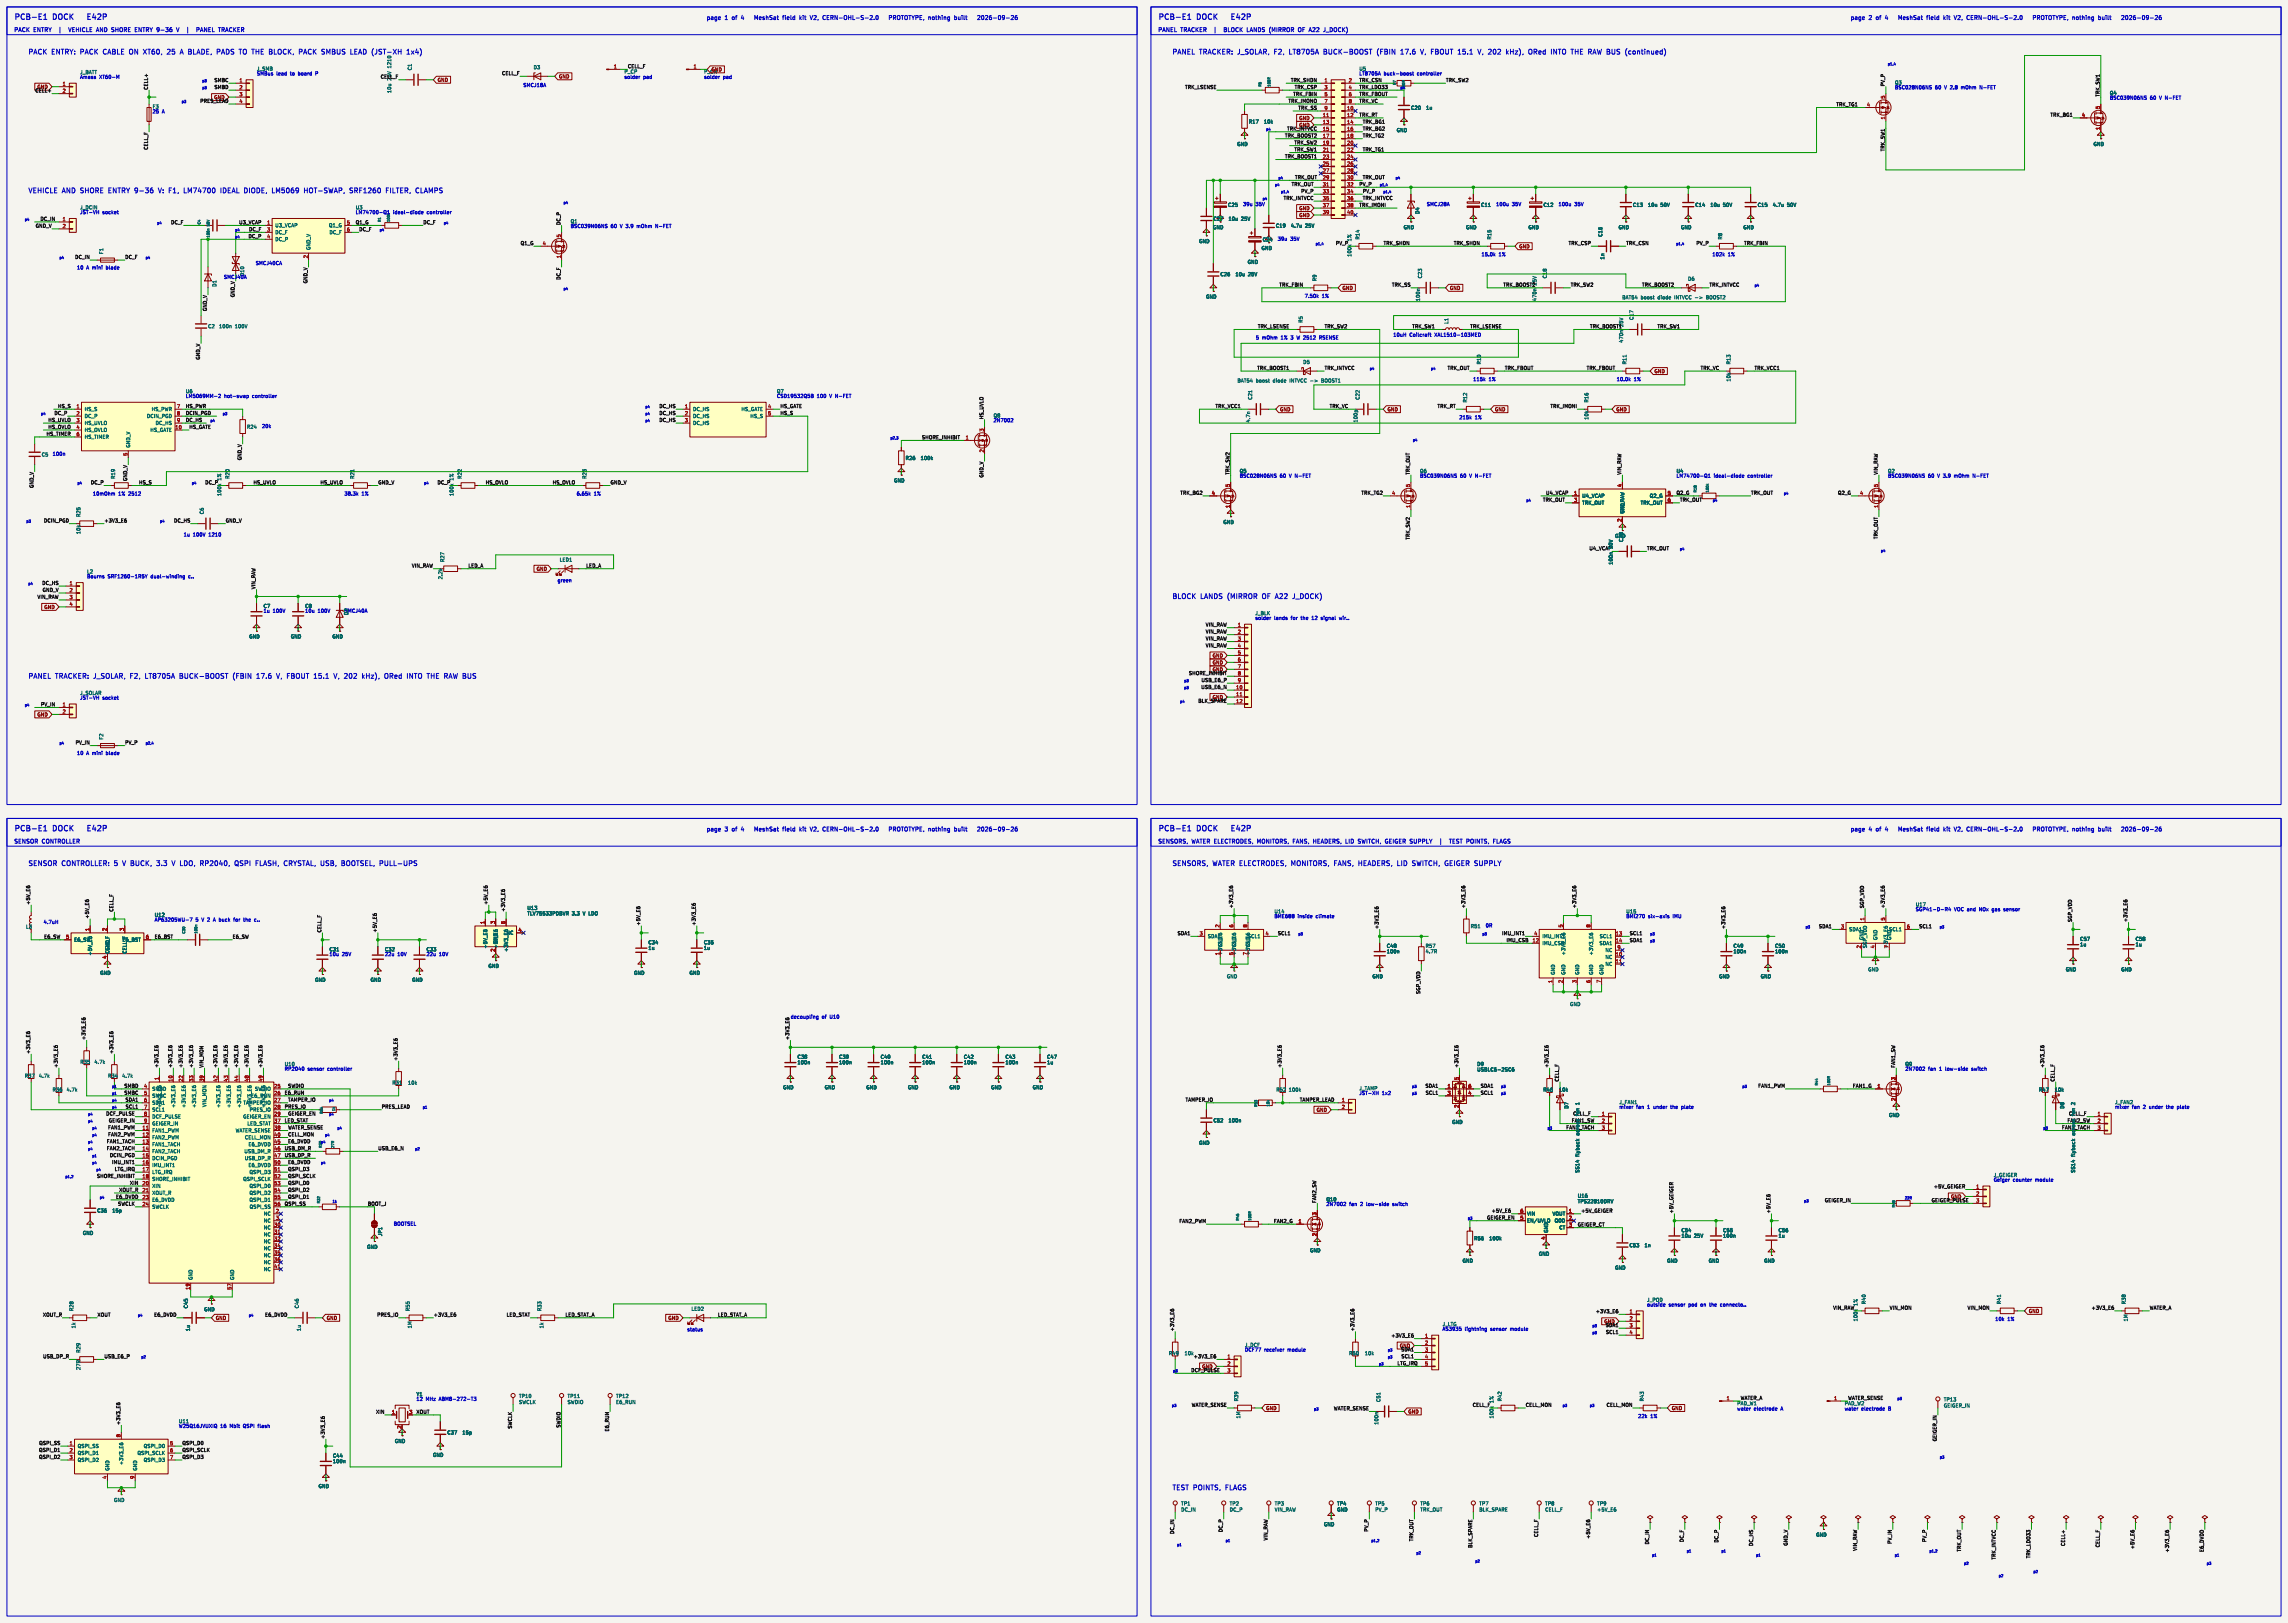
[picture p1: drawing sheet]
<svg xmlns="http://www.w3.org/2000/svg" width="838mm" height="594mm" viewBox="0 0 838 594" stroke-linecap="round" stroke-linejoin="round" font-family="sans-serif">
<defs><g id="words">
<g font-size="2.8" fill="#0000c2">
<text x="5.1" y="7.4">PCB-E1</text>
<text x="19.6" y="7.4">DOCK</text>
<text x="34.7" y="7.4">E42P</text>
<text x="424.2" y="7.4">PCB-E1</text>
<text x="438.7" y="7.4">DOCK</text>
<text x="453.8" y="7.4">E42P</text>
<text x="5.1" y="304.6">PCB-E1</text>
<text x="19.6" y="304.6">DOCK</text>
<text x="34.7" y="304.6">E42P</text>
<text x="424.2" y="304.6">PCB-E1</text>
<text x="438.7" y="304.6">DOCK</text>
<text x="453.8" y="304.6">E42P</text>
</g>
<g font-size="2.5" fill="#0000c2">
<text x="10.2" y="20.1">PACK</text>
<text x="19.2" y="20.1">ENTRY:</text>
<text x="30.4" y="20.1">PACK</text>
<text x="39.4" y="20.1">CABLE ON</text>
<text x="55.6" y="20.1">XT60,</text>
<text x="65.1" y="20.1">25</text>
<text x="70.6" y="20.1">A</text>
<text x="74.2" y="20.1">BLADE,</text>
<text x="85.4" y="20.1">PADS</text>
<text x="94.3" y="20.1">TO</text>
<text x="99.7" y="20.1">THE</text>
<text x="106.7" y="20.1">BLOCK,</text>
<text x="118.3" y="20.1">PACK</text>
<text x="127.4" y="20.1">SMBUS</text>
<text x="138.6" y="20.1">LEAD (JST-XH</text>
<text x="429.3" y="20.1">PANEL</text>
<text x="439.7" y="20.1">TRACKER: J_SOLAR,</text>
<text x="468.4" y="20.1">F2,</text>
<text x="474.7" y="20.1">LT8705A</text>
<text x="488" y="20.1">BUCK-BOOST</text>
<text x="508.2" y="20.1">(FBIN</text>
<text x="517.6" y="20.1">17.6</text>
<text x="525.7" y="20.1">V,</text>
<text x="530.2" y="20.1">FBOUT</text>
<text x="540.8" y="20.1">15.1</text>
<text x="548.9" y="20.1">V,</text>
<text x="553.4" y="20.1">202</text>
<text x="560.6" y="20.1">kHz),</text>
<text x="569.5" y="20.1">ORed</text>
<text x="578.5" y="20.1">INTO</text>
<text x="586.6" y="20.1">THE</text>
<text x="593.6" y="20.1">RAW BUS</text>
<text x="608.5" y="20.1">(continued)</text>
<text x="10.2" y="70.9">VEHICLE</text>
<text x="23.1" y="70.9">AND</text>
<text x="30.4" y="70.9">SHORE</text>
<text x="41.4" y="70.9">ENTRY</text>
<text x="51.7" y="70.9">9-36</text>
<text x="61.2" y="70.9">V:</text>
<text x="65.7" y="70.9">F1,</text>
<text x="71.9" y="70.9">LM74700</text>
<text x="86" y="70.9">IDEAL</text>
<text x="95.4" y="70.9">DIODE,</text>
<text x="106.3" y="70.9">LM5069</text>
<text x="118.8" y="70.9">HOT-SWAP,</text>
<text x="136.2" y="70.9">SRF1260</text>
<text x="150.2" y="70.9">FILTER,</text>
<text x="161.8" y="70.9">CLAMPS</text>
<text x="429.3" y="219.5">BLOCK</text>
<text x="440.1" y="219.5">LANDS</text>
<text x="450.6" y="219.5">(MIRROR</text>
<text x="464.1" y="219.5">OF</text>
<text x="469.6" y="219.5">A22</text>
<text x="476.7" y="219.5">J_DOCK)</text>
<text x="10.2" y="248.7">PANEL</text>
<text x="20.6" y="248.7">TRACKER: J_SOLAR,</text>
<text x="49.3" y="248.7">F2,</text>
<text x="55.6" y="248.7">LT8705A</text>
<text x="68.9" y="248.7">BUCK-BOOST</text>
<text x="89.1" y="248.7">(FBIN</text>
<text x="98.5" y="248.7">17.6</text>
<text x="106.6" y="248.7">V,</text>
<text x="111.1" y="248.7">FBOUT</text>
<text x="121.7" y="248.7">15.1</text>
<text x="129.8" y="248.7">V,</text>
<text x="134.3" y="248.7">202</text>
<text x="141.5" y="248.7">kHz),</text>
<text x="150.4" y="248.7">ORed</text>
<text x="159.4" y="248.7">INTO</text>
<text x="167.5" y="248.7">THE</text>
<text x="174.5" y="248.7">RAW BUS</text>
<text x="10.2" y="317.3">SENSOR</text>
<text x="22.9" y="317.3">CONTROLLER: 5</text>
<text x="46.6" y="317.3">V</text>
<text x="50.2" y="317.3">BUCK,</text>
<text x="60.5" y="317.3">3.3</text>
<text x="66.9" y="317.3">V</text>
<text x="70.5" y="317.3">LDO,</text>
<text x="78.6" y="317.3">RP2040,</text>
<text x="92" y="317.3">QSPI</text>
<text x="100.3" y="317.3">FLASH,</text>
<text x="111.4" y="317.3">CRYSTAL, USB,</text>
<text x="133.9" y="317.3">BOOTSEL,</text>
<text x="148.6" y="317.3">PULL-UPS</text>
<text x="429.3" y="317.3">SENSORS,</text>
<text x="444.6" y="317.3">WATER ELECTRODES,</text>
<text x="474.7" y="317.3">MONITORS,</text>
<text x="491.1" y="317.3">FANS,</text>
<text x="500.7" y="317.3">HEADERS,</text>
<text x="515.7" y="317.3">LID</text>
<text x="521.9" y="317.3">SWITCH,</text>
<text x="534.5" y="317.3">GEIGER</text>
<text x="546.1" y="317.3">SUPPLY</text>
<text x="429.3" y="545.9">TEST</text>
<text x="437.4" y="545.9">POINTS,</text>
<text x="449.9" y="545.9">FLAGS</text>
</g>
<g font-size="2.1" fill="#0000c2">
<text x="5.1" y="11.8">PACK ENTRY</text>
<text x="21.6" y="11.8">|</text>
<text x="25.7" y="11.8">VEHICLE AND SHORE ENTRY 9-36</text>
<text x="73.9" y="11.8">PANEL TRACKER</text>
<text x="258.8" y="7.4">page</text>
<text x="265.4" y="7.4">1</text>
<text x="268.2" y="7.4">of</text>
<text x="271.7" y="7.4">4</text>
<text x="277" y="7.4">MeshSat</text>
<text x="287.5" y="7.4">field</text>
<text x="293.8" y="7.4">kit</text>
<text x="297.9" y="7.4">V2,</text>
<text x="302.6" y="7.4">CERN-OHL-S-2.0</text>
<text x="327.4" y="7.4">PROTOTYPE, nothing</text>
<text x="351.6" y="7.4">built</text>
<text x="360.6" y="7.4">2026-09-26</text>
<text x="424.2" y="11.8">PANEL TRACKER</text>
<text x="444.8" y="11.8">|</text>
<text x="448.8" y="11.8">BLOCK</text>
<text x="457.4" y="11.8">LANDS (MIRROR</text>
<text x="476.5" y="11.8">OF A22</text>
<text x="486.1" y="11.8">J_DOCK)</text>
<text x="677.9" y="7.4">page</text>
<text x="684.5" y="7.4">2</text>
<text x="687.3" y="7.4">of</text>
<text x="690.8" y="7.4">4</text>
<text x="696.1" y="7.4">MeshSat</text>
<text x="706.6" y="7.4">field</text>
<text x="712.9" y="7.4">kit</text>
<text x="717" y="7.4">V2,</text>
<text x="721.7" y="7.4">CERN-OHL-S-2.0</text>
<text x="746.5" y="7.4">PROTOTYPE, nothing</text>
<text x="770.7" y="7.4">built</text>
<text x="779.7" y="7.4">2026-09-26</text>
<text x="258.8" y="304.6">page</text>
<text x="265.4" y="304.6">3</text>
<text x="268.2" y="304.6">of</text>
<text x="271.7" y="304.6">4</text>
<text x="277" y="304.6">MeshSat</text>
<text x="287.5" y="304.6">field</text>
<text x="293.8" y="304.6">kit</text>
<text x="297.9" y="304.6">V2,</text>
<text x="302.6" y="304.6">CERN-OHL-S-2.0</text>
<text x="327.4" y="304.6">PROTOTYPE, nothing</text>
<text x="351.6" y="304.6">built</text>
<text x="360.6" y="304.6">2026-09-26</text>
<text x="677.9" y="304.6">page</text>
<text x="684.5" y="304.6">4</text>
<text x="687.3" y="304.6">of</text>
<text x="690.8" y="304.6">4</text>
<text x="696.1" y="304.6">MeshSat</text>
<text x="706.6" y="304.6">field</text>
<text x="712.9" y="304.6">kit</text>
<text x="717" y="304.6">V2,</text>
<text x="721.7" y="304.6">CERN-OHL-S-2.0</text>
<text x="746.5" y="304.6">PROTOTYPE, nothing</text>
<text x="770.7" y="304.6">built</text>
<text x="779.7" y="304.6">2026-09-26</text>
<text x="5.1" y="309">SENSOR CONTROLLER</text>
<text x="424.2" y="309">SENSORS,</text>
<text x="436.5" y="309">WATER ELECTRODES, MONITORS, FANS, HEADERS, LID</text>
<text x="498.3" y="309">SWITCH, GEIGER SUPPLY</text>
<text x="532.7" y="309">TEST POINTS,</text>
<text x="549" y="309">FLAGS</text>
</g>
<g font-size="1.8" fill="#0000c2">
<text x="29.2" y="29">Amass</text>
<text x="36.4" y="29">XT60-M</text>
<text x="94" y="27.7">SMBus</text>
<text x="101.3" y="27.7">lead</text>
<text x="106.5" y="27.7">to</text>
<text x="109.5" y="27.7">board</text>
<text x="116.1" y="27.7">P</text>
<text x="228.6" y="29">solder</text>
<text x="235.6" y="29">pad</text>
<text x="257.8" y="29">solder</text>
<text x="264.8" y="29">pad</text>
<text x="497.8" y="27.7">LT8705A</text>
<text x="497.8" y="26.1">U5</text>
<text x="506.9" y="27.7">buck-boost</text>
<text x="519.3" y="27.7">controller</text>
<text x="191.6" y="31.9">SMCJ18A</text>
<text x="694.1" y="32.8">BSC028N06NS</text>
<text x="694.1" y="31.1">Q3</text>
<text x="708.9" y="32.8">60</text>
<text x="712.5" y="32.8">V 2.8</text>
<text x="718.9" y="32.8">mOhm</text>
<text x="726" y="32.8">N-FET</text>
<text x="55.8" y="41.6">25</text>
<text x="59.4" y="41.6">A</text>
<text x="772.8" y="36.6">BSC039N06NS</text>
<text x="787.6" y="36.6">60</text>
<text x="791.2" y="36.6">V N-FET</text>
<text x="455.2" y="75.5">39u</text>
<text x="460" y="75.5">35V</text>
<text x="522.6" y="75.5">SMCJ28A</text>
<text x="548" y="75.5">100u</text>
<text x="553.9" y="75.5">35V</text>
<text x="570.8" y="75.5">100u</text>
<text x="576.8" y="75.5">35V</text>
<text x="29.2" y="78.5">JST-VH</text>
<text x="37.5" y="78.5">socket</text>
<text x="130.2" y="78.5">LM74700-Q1</text>
<text x="144" y="78.5">ideal-diode</text>
<text x="156.5" y="78.5">controller</text>
<text x="208.9" y="83.6">BSC039N06NS</text>
<text x="208.9" y="81.9">Q1</text>
<text x="223.7" y="83.6">60</text>
<text x="227.3" y="83.6">V 3.9</text>
<text x="233.8" y="83.6">mOhm</text>
<text x="240.8" y="83.6">N-FET</text>
<text x="467.9" y="88.2">39u</text>
<text x="472.7" y="88.2">35V</text>
<text x="542.6" y="93.9">15.0k</text>
<text x="549" y="93.9">1%</text>
<text x="627.2" y="93.9">102k</text>
<text x="633" y="93.9">1%</text>
<text x="28.1" y="98.8">10</text>
<text x="31.7" y="98.8">A mini</text>
<text x="39.1" y="98.8">blade</text>
<text x="89.6" y="101.3" transform="rotate(-90 89.6 101.3)">D10</text>
<text x="93.5" y="97.1">SMCJ40CA</text>
<text x="81.9" y="102.2">SMCJ40A</text>
<text x="477.8" y="109.2">7.50k</text>
<text x="484.3" y="109.2">1%</text>
<text x="460" y="124.4">5</text>
<text x="462.3" y="124.4">mOhm</text>
<text x="469.4" y="124.4">1%</text>
<text x="473.2" y="124.4">3</text>
<text x="475.6" y="124.4">W 2512</text>
<text x="484.2" y="124.4">RSENSE</text>
<text x="510.3" y="123.4">10uH</text>
<text x="516.4" y="123.4">Coilcraft</text>
<text x="525.7" y="123.4">XAL1510-103MED</text>
<text x="539.6" y="139.6">115k</text>
<text x="545.4" y="139.6">1%</text>
<text x="592.1" y="139.6">10.0k</text>
<text x="598.6" y="139.6">1%</text>
<text x="67.9" y="145.8">LM5069MM-2</text>
<text x="82.1" y="145.8">hot-swap</text>
<text x="92.5" y="145.8">controller</text>
<text x="284.5" y="145.8">CSD19532Q5B</text>
<text x="284.5" y="144.2">Q7</text>
<text x="299.3" y="145.8">100</text>
<text x="304.1" y="145.8">V N-FET</text>
<text x="363.9" y="154.7">2N7002</text>
<text x="363.9" y="153.1">Q8</text>
<text x="534.5" y="153.6">215k</text>
<text x="540.3" y="153.6">1%</text>
<text x="95.8" y="156.8">20k</text>
<text x="19.1" y="167">100n</text>
<text x="520.1" y="173.4">Q6</text>
<text x="691.5" y="173.4">Q2</text>
<text x="454" y="175">BSC028N06NS</text>
<text x="468.9" y="175">60</text>
<text x="472.4" y="175">V N-FET</text>
<text x="520.1" y="175">BSC039N06NS</text>
<text x="534.9" y="175">60</text>
<text x="538.5" y="175">V N-FET</text>
<text x="614" y="175">LM74700-Q1</text>
<text x="627.9" y="175">ideal-diode</text>
<text x="640.4" y="175">controller</text>
<text x="691.5" y="175">BSC039N06NS</text>
<text x="706.3" y="175">60</text>
<text x="709.9" y="175">V 3.9</text>
<text x="716.4" y="175">mOhm</text>
<text x="723.4" y="175">N-FET</text>
<text x="33.9" y="181.6">10mOhm</text>
<text x="43.4" y="181.6">1%</text>
<text x="47.2" y="181.6">2512</text>
<text x="126" y="181.6">38.3k</text>
<text x="132.5" y="181.6">1%</text>
<text x="211.1" y="181.6">6.65k</text>
<text x="217.6" y="181.6">1%</text>
<text x="67.2" y="196.5">1u</text>
<text x="70.7" y="196.5">100V</text>
<text x="76.6" y="196.5">1210</text>
<text x="31.7" y="211.8">Bourns</text>
<text x="31.8" y="210.2">L2</text>
<text x="39.5" y="211.8">SRF1260-1R5Y</text>
<text x="55.4" y="211.8">dual-winding</text>
<text x="69.4" y="211.8">c..</text>
<text x="204.1" y="213.3">green</text>
<text x="96.4" y="224.5">1u</text>
<text x="99.9" y="224.5">100V</text>
<text x="111.6" y="224.5">10u</text>
<text x="116.4" y="224.5">100V</text>
<text x="126.1" y="224.5">SMCJ40A</text>
<text x="459.7" y="227.1">solder</text>
<text x="459.7" y="225.5">J_BLK</text>
<text x="466.8" y="227.1">lands</text>
<text x="473.1" y="227.1">for</text>
<text x="476.9" y="227.1">the</text>
<text x="481.1" y="227.1">12</text>
<text x="484.6" y="227.1">signal</text>
<text x="491.6" y="227.1">wir..</text>
<text x="29.2" y="256.3">JST-VH</text>
<text x="29.2" y="254.7">J_SOLAR</text>
<text x="37.5" y="256.3">socket</text>
<text x="28.1" y="276.6">10</text>
<text x="31.7" y="276.6">A mini</text>
<text x="39.1" y="276.6">blade</text>
<text x="466.7" y="334.7">U14</text>
<text x="595.6" y="334.7">U15</text>
<text x="701.7" y="333.8">SGP41-D-R4</text>
<text x="701.7" y="332.1">U17</text>
<text x="715.9" y="333.8">VOC and</text>
<text x="725.4" y="333.8">NOx</text>
<text x="730.3" y="333.8">gas</text>
<text x="734.7" y="333.8">sensor</text>
<text x="15.8" y="338.4">4.7uH</text>
<text x="56.5" y="337.6">AP63205WU-7</text>
<text x="71.7" y="337.6">5</text>
<text x="74" y="337.6">V 2</text>
<text x="78.7" y="337.6">A buck</text>
<text x="86.5" y="337.6">for</text>
<text x="90.4" y="337.6">the</text>
<text x="94.5" y="337.6">c..</text>
<text x="466.7" y="336.3">BME688</text>
<text x="475.4" y="336.3">inside</text>
<text x="482.2" y="336.3">climate</text>
<text x="544.1" y="339.7">0R</text>
<text x="595.6" y="336.3">BMI270</text>
<text x="603.8" y="336.3">six-axis</text>
<text x="613" y="336.3">IMU</text>
<text x="120.5" y="350.2">10u</text>
<text x="125.3" y="350.2">25V</text>
<text x="140.9" y="350.2">22u</text>
<text x="145.6" y="350.2">10V</text>
<text x="156.1" y="350.2">22u</text>
<text x="160.8" y="350.2">10V</text>
<text x="289.6" y="373.1">decoupling</text>
<text x="301.1" y="373.1">of</text>
<text x="304.1" y="373.1">U10</text>
<text x="104.1" y="392.2">RP2040</text>
<text x="104.1" y="390.6">U10</text>
<text x="112.7" y="392.2">sensor</text>
<text x="120.1" y="392.2">controller</text>
<text x="697.9" y="392.2">2N7002</text>
<text x="706.4" y="392.2">fan</text>
<text x="710.6" y="392.2">1</text>
<text x="713" y="392.2">low-side</text>
<text x="722.8" y="392.2">switch</text>
<text x="497.8" y="401.1">JST-XH</text>
<text x="497.8" y="399.4">J_TAMP</text>
<text x="506.3" y="401.1">1x2</text>
<text x="593.1" y="406.2">mixer</text>
<text x="593.1" y="404.5">J_FAN1</text>
<text x="599.5" y="406.2">fan</text>
<text x="603.7" y="406.2">1</text>
<text x="606" y="406.2">under</text>
<text x="612.5" y="406.2">the</text>
<text x="616.7" y="406.2">plate</text>
<text x="774.7" y="406.2">mixer</text>
<text x="774.7" y="404.5">J_FAN2</text>
<text x="781.1" y="406.2">fan</text>
<text x="785.3" y="406.2">2</text>
<text x="787.6" y="406.2">under</text>
<text x="794.1" y="406.2">the</text>
<text x="798.3" y="406.2">plate</text>
<text x="730.3" y="431.2">J_GEIGER</text>
<text x="730.2" y="432.8">Geiger</text>
<text x="737.4" y="432.8">counter</text>
<text x="745.7" y="432.8">module</text>
<text x="485.8" y="441.7">2N7002</text>
<text x="494.3" y="441.7">fan</text>
<text x="498.5" y="441.7">2</text>
<text x="500.9" y="441.7">low-side</text>
<text x="510.7" y="441.7">switch</text>
<text x="144.1" y="448.9">BOOTSEL</text>
<text x="603.2" y="478.5">outside</text>
<text x="611.3" y="478.5">sensor</text>
<text x="618.7" y="478.5">pod</text>
<text x="623.3" y="478.5">on</text>
<text x="626.8" y="478.5">the</text>
<text x="630.9" y="478.5">connecto..</text>
<text x="528.3" y="485.8">J_LTG</text>
<text x="730.8" y="483.8">10k</text>
<text x="735.4" y="483.8">1%</text>
<text x="251.6" y="487.6">status</text>
<text x="528.3" y="487.4">AS3935</text>
<text x="536.6" y="487.4">lightning</text>
<text x="546.1" y="487.4">sensor</text>
<text x="553.5" y="487.4">module</text>
<text x="455.9" y="495.1">DCF77</text>
<text x="463.1" y="495.1">receiver</text>
<text x="471.8" y="495.1">module</text>
<text x="152.4" y="513.1">12</text>
<text x="156" y="513.1">MHz</text>
<text x="161" y="513.1">ABM8-272-T3</text>
<text x="636.3" y="514.8">PAD_W1</text>
<text x="675.6" y="514.8">PAD_W2</text>
<text x="65.4" y="521.4">U11</text>
<text x="600" y="519.4">22k</text>
<text x="604.6" y="519.4">1%</text>
<text x="636.3" y="516.6">water</text>
<text x="642.5" y="516.6">electrode</text>
<text x="652.5" y="516.6">A</text>
<text x="675.6" y="516.6">water</text>
<text x="681.9" y="516.6">electrode</text>
<text x="691.9" y="516.6">B</text>
<text x="65.4" y="523">W25Q16JVUXIQ</text>
<text x="80.7" y="523">16</text>
<text x="84.3" y="523">Mbit</text>
<text x="89.4" y="523">QSPI</text>
<text x="95" y="523">flash</text>
</g>
<g font-size="1.8" fill="#006464">
<text x="29.2" y="27.3">J_BATT</text>
<text x="94" y="26.1">J_SMB</text>
<text x="143.5" y="24.8" transform="rotate(-90 143.5 24.8)">1210</text>
<text x="151" y="25.9" transform="rotate(-90 151 25.9)">C1</text>
<text x="195.3" y="25.5">D3</text>
<text x="228.6" y="27.1">P_CP</text>
<text x="257.8" y="27.1">P_CN</text>
<text x="143.5" y="34.2" transform="rotate(-90 143.5 34.2)">10u</text>
<text x="772.8" y="35">Q4</text>
<text x="55.8" y="39.9">F3</text>
<text x="516.8" y="40.4">C20</text>
<text x="522.3" y="40.4">1u</text>
<text x="457.4" y="45.4">R17</text>
<text x="462.9" y="45.4">10k</text>
<text x="453.1" y="53.7">GND</text>
<text x="511.5" y="48.6">GND</text>
<text x="766.8" y="53.7">GND</text>
<text x="29.2" y="76.9">J_DCIN</text>
<text x="130.2" y="76.9">U3</text>
<text x="449.7" y="75.9">C25</text>
<text x="542.4" y="75.9">C11</text>
<text x="565.3" y="75.9">C12</text>
<text x="598.1" y="75.9">C13</text>
<text x="603.6" y="75.9">10u</text>
<text x="608.3" y="75.9">50V</text>
<text x="620.9" y="75.9">C14</text>
<text x="626.4" y="75.9">10u</text>
<text x="631.2" y="75.9">50V</text>
<text x="643.8" y="75.9">C15</text>
<text x="649.3" y="75.9">4.7u</text>
<text x="654.7" y="75.9">50V</text>
<text x="100.7" y="83.4">U3_VCAP</text>
<text x="120.4" y="83.4">Q1_G</text>
<text x="444.4" y="81">C27</text>
<text x="449.9" y="81">10u</text>
<text x="454.7" y="81">25V</text>
<text x="467.3" y="83.5">C19</text>
<text x="472.8" y="83.5">4.7u</text>
<text x="478.1" y="83.5">25V</text>
<text x="520.1" y="78.5" transform="rotate(-90 520.1 78.5)">D4</text>
<text x="100.7" y="86">DC_F</text>
<text x="100.7" y="88.5">DC_P</text>
<text x="120.6" y="86">DC_F</text>
<text x="439.1" y="89.2">GND</text>
<text x="444.2" y="84.1">GND</text>
<text x="498.3" y="87.9" transform="rotate(-90 498.3 87.9)">R14</text>
<text x="514.1" y="84.1">GND</text>
<text x="536.9" y="84.1">GND</text>
<text x="546.5" y="87.9" transform="rotate(-90 546.5 87.9)">R15</text>
<text x="559.8" y="84.1">GND</text>
<text x="587.2" y="86.9" transform="rotate(-90 587.2 86.9)">C16</text>
<text x="592.8" y="84.1">GND</text>
<text x="615.7" y="84.1">GND</text>
<text x="631.1" y="87.9" transform="rotate(-90 631.1 87.9)">R8</text>
<text x="638.5" y="84.1">GND</text>
<text x="38" y="93.2" transform="rotate(-90 38 93.2)">F1</text>
<text x="113.9" y="91.7" transform="rotate(-90 113.9 91.7)">GND_V</text>
<text x="462" y="91.8">GND</text>
<text x="495.2" y="94.2" transform="rotate(-90 495.2 94.2)">100k</text>
<text x="587.9" y="95.2" transform="rotate(-90 587.9 95.2)">1n</text>
<text x="446.9" y="101.3">C26</text>
<text x="452.5" y="101.3">10u</text>
<text x="456.9" y="96.8">GND</text>
<text x="457.2" y="101.3">25V</text>
<text x="79.5" y="105.2" transform="rotate(-90 79.5 105.2)">D1</text>
<text x="482.5" y="103.1" transform="rotate(-90 482.5 103.1)">R9</text>
<text x="521.1" y="102.1" transform="rotate(-90 521.1 102.1)">C23</text>
<text x="566.8" y="102.1" transform="rotate(-90 566.8 102.1)">C18</text>
<text x="618.3" y="103">D6</text>
<text x="441.7" y="109.5">GND</text>
<text x="520.4" y="110.4" transform="rotate(-90 520.4 110.4)">100n</text>
<text x="563.1" y="110.4" transform="rotate(-90 563.1 110.4)">470n</text>
<text x="594.2" y="109.8">BAT54</text>
<text x="601.1" y="109.8">boost</text>
<text x="607.4" y="109.8">diode</text>
<text x="613.8" y="109.8">INTVCC -&gt;</text>
<text x="625.8" y="109.8">BOOST2</text>
<text x="477.4" y="118.4" transform="rotate(-90 477.4 118.4)">R5</text>
<text x="530.8" y="118.7" transform="rotate(-90 530.8 118.7)">L1</text>
<text x="598.6" y="117.3" transform="rotate(-90 598.6 117.3)">C17</text>
<text x="76.1" y="120.4">C2</text>
<text x="80.1" y="120.4">100n</text>
<text x="86.1" y="120.4">100V</text>
<text x="594.8" y="125.7" transform="rotate(-90 594.8 125.7)">470n</text>
<text x="477.3" y="133.5">D5</text>
<text x="542.7" y="133.6" transform="rotate(-90 542.7 133.6)">R10</text>
<text x="596" y="133.6" transform="rotate(-90 596 133.6)">R11</text>
<text x="634.1" y="133.6" transform="rotate(-90 634.1 133.6)">R13</text>
<text x="453.2" y="140.3">BAT54</text>
<text x="460.1" y="140.3">boost</text>
<text x="466.5" y="140.3">diode</text>
<text x="472.8" y="140.3">INTVCC -&gt;</text>
<text x="484.8" y="140.3">BOOST1</text>
<text x="634.1" y="139.9" transform="rotate(-90 634.1 139.9)">10k</text>
<text x="67.9" y="144.2">U6</text>
<text x="458.9" y="146.6" transform="rotate(-90 458.9 146.6)">C21</text>
<text x="498.3" y="146.6" transform="rotate(-90 498.3 146.6)">C22</text>
<text x="537.6" y="147.6" transform="rotate(-90 537.6 147.6)">R12</text>
<text x="582.1" y="147.6" transform="rotate(-90 582.1 147.6)">R16</text>
<text x="30.9" y="150.7">HS_S</text>
<text x="30.9" y="153.3">DC_P</text>
<text x="30.9" y="155.8">HS_UVLO</text>
<text x="53.7" y="153.3">DCIN_PGD</text>
<text x="55.4" y="150.7">HS_PWR</text>
<text x="56.9" y="155.8">DC_HS</text>
<text x="253.7" y="150.7">DC_HS</text>
<text x="253.7" y="153.3">DC_HS</text>
<text x="253.7" y="155.8">DC_HS</text>
<text x="271.5" y="150.7">HS_GATE</text>
<text x="274.7" y="153.3">HS_S</text>
<text x="458.1" y="154.9" transform="rotate(-90 458.1 154.9)">4.7n</text>
<text x="497.5" y="154.9" transform="rotate(-90 497.5 154.9)">100p</text>
<text x="582.1" y="153.9" transform="rotate(-90 582.1 153.9)">10k</text>
<text x="30.9" y="158.3">HS_OVLO</text>
<text x="30.9" y="160.9">HS_TIMER</text>
<text x="54.9" y="158.3">HS_GATE</text>
<text x="90.3" y="157.2">R24</text>
<text x="15.1" y="167.4">C5</text>
<text x="47.9" y="164.1" transform="rotate(-90 47.9 164.1)">GND_V</text>
<text x="331.6" y="168.6">R26</text>
<text x="337.1" y="168.6">100k</text>
<text x="454" y="173.4">Q5</text>
<text x="614" y="173.4">U4</text>
<text x="42.3" y="175.5" transform="rotate(-90 42.3 175.5)">R19</text>
<text x="84.2" y="175.5" transform="rotate(-90 84.2 175.5)">R20</text>
<text x="130" y="175.5" transform="rotate(-90 130 175.5)">R21</text>
<text x="169.3" y="175.5" transform="rotate(-90 169.3 175.5)">R22</text>
<text x="215" y="175.5" transform="rotate(-90 215 175.5)">R23</text>
<text x="327.4" y="176.8">GND</text>
<text x="81.2" y="181.8" transform="rotate(-90 81.2 181.8)">100k</text>
<text x="166.3" y="181.8" transform="rotate(-90 166.3 181.8)">100k</text>
<text x="579.5" y="182.5">U4_VCAP</text>
<text x="579.5" y="185">TRK_OUT</text>
<text x="600.9" y="185">TRK_OUT</text>
<text x="604.2" y="182.5">Q2_G</text>
<text x="29.6" y="189.5" transform="rotate(-90 29.6 189.5)">R25</text>
<text x="74.8" y="188.5" transform="rotate(-90 74.8 188.5)">C6</text>
<text x="595.2" y="188.2" transform="rotate(-90 595.2 188.2)">GND</text>
<text x="595.2" y="188.1" transform="rotate(-90 595.2 188.1)">VIN_RAW</text>
<text x="29.6" y="195.8" transform="rotate(-90 29.6 195.8)">10k</text>
<text x="448" y="192.1">GND</text>
<text x="591.5" y="197.2">GND</text>
<text x="591" y="201" transform="rotate(-90 591 201)">50V</text>
<text x="594.8" y="198.6" transform="rotate(-90 594.8 198.6)">C28</text>
<text x="163" y="206" transform="rotate(-90 163 206)">R27</text>
<text x="204.9" y="205.9">LED1</text>
<text x="591" y="206.9" transform="rotate(-90 591 206.9)">100n</text>
<text x="162.2" y="212.3" transform="rotate(-90 162.2 212.3)">2.2k</text>
<text x="96.4" y="222.8">C7</text>
<text x="111.7" y="222.8">C8</text>
<text x="127.7" y="225.4" transform="rotate(-90 127.7 225.4)">D2</text>
<text x="91.2" y="234">GND</text>
<text x="106.4" y="234">GND</text>
<text x="121.6" y="234">GND</text>
<text x="38" y="271" transform="rotate(-90 38 271)">F2</text>
<text x="56.5" y="335.9">U12</text>
<text x="193" y="333.4">U13</text>
<text x="193" y="335.4">TLV75533PDBVR</text>
<text x="209.5" y="335.4">3.3</text>
<text x="213.7" y="335.4">V LDO</text>
<text x="9.4" y="340.3">L3</text>
<text x="538.6" y="340.1">R51</text>
<text x="677.3" y="341.2">SDA1</text>
<text x="691.9" y="341.2">SCL1</text>
<text x="27" y="345">E6_SW</text>
<text x="44.7" y="345">E6_BST</text>
<text x="178.7" y="347.5" transform="rotate(-90 178.7 347.5)">+5V_E6</text>
<text x="182.5" y="347.5" transform="rotate(-90 182.5 347.5)">+5V_E6</text>
<text x="182.5" y="345.7" transform="rotate(-90 182.5 345.7)">GND</text>
<text x="185.4" y="342.5">NC</text>
<text x="237.4" y="346">C34</text>
<text x="257.7" y="346">C35</text>
<text x="442.3" y="343.8">SDA1</text>
<text x="447.9" y="347" transform="rotate(-90 447.9 347)">GND</text>
<text x="453" y="347" transform="rotate(-90 453 347)">GND</text>
<text x="457" y="343.8">SCL1</text>
<text x="458.1" y="347" transform="rotate(-90 458.1 347)">GND</text>
<text x="507.9" y="347.3">C48</text>
<text x="522.1" y="347.3">R57</text>
<text x="564.9" y="343.8">IMU_INT1</text>
<text x="564.9" y="346.3">IMU_CSB</text>
<text x="585.8" y="346.3">SDA1</text>
<text x="585.9" y="343.8">SCL1</text>
<text x="634.9" y="347.3">C49</text>
<text x="650.1" y="347.3">C50</text>
<text x="682.9" y="344.4" transform="rotate(-90 682.9 344.4)">GND</text>
<text x="684.1" y="347.4" transform="rotate(-90 684.1 347.4)">SGP_VDD</text>
<text x="687.9" y="344.4" transform="rotate(-90 687.9 344.4)">GND</text>
<text x="693" y="344.4" transform="rotate(-90 693 344.4)">GND</text>
<text x="761.9" y="346.8">1u</text>
<text x="761.9" y="344.7">C57</text>
<text x="782.2" y="346.8">1u</text>
<text x="782.2" y="344.7">C58</text>
<text x="33.9" y="350" transform="rotate(-90 33.9 350)">+5V_E6</text>
<text x="40.2" y="349.4" transform="rotate(-90 40.2 349.4)">CELL_F</text>
<text x="40.2" y="348.2" transform="rotate(-90 40.2 348.2)">GND</text>
<text x="46.6" y="349.4" transform="rotate(-90 46.6 349.4)">CELL_F</text>
<text x="120.5" y="348.6">C31</text>
<text x="140.9" y="348.6">C32</text>
<text x="156.1" y="348.6">C33</text>
<text x="186.3" y="348.7" transform="rotate(-90 186.3 348.7)">+3V3_E6</text>
<text x="237.4" y="348">1u</text>
<text x="257.7" y="348">1u</text>
<text x="507.9" y="349.3">100n</text>
<text x="522.1" y="349.3">4.7R</text>
<text x="573.6" y="350" transform="rotate(-90 573.6 350)">+3V3_E6</text>
<text x="583.8" y="350" transform="rotate(-90 583.8 350)">+3V3_E6</text>
<text x="588" y="348.8">NC</text>
<text x="588" y="351.4">NC</text>
<text x="588" y="353.9">NC</text>
<text x="634.9" y="349.3">100n</text>
<text x="650.1" y="349.3">100n</text>
<text x="36.6" y="357.2">GND</text>
<text x="115.3" y="359.7">GND</text>
<text x="135.6" y="359.7">GND</text>
<text x="150.9" y="359.7">GND</text>
<text x="178.8" y="354.6">GND</text>
<text x="232.1" y="357.2">GND</text>
<text x="252.5" y="357.2">GND</text>
<text x="449.3" y="358.5">GND</text>
<text x="502.6" y="358.5">GND</text>
<text x="569.8" y="357.1" transform="rotate(-90 569.8 357.1)">GND</text>
<text x="573.6" y="357.1" transform="rotate(-90 573.6 357.1)">GND</text>
<text x="578.7" y="357.1" transform="rotate(-90 578.7 357.1)">GND</text>
<text x="583.8" y="357.1" transform="rotate(-90 583.8 357.1)">GND</text>
<text x="587.6" y="357.1" transform="rotate(-90 587.6 357.1)">GND</text>
<text x="629.6" y="358.5">GND</text>
<text x="644.9" y="358.5">GND</text>
<text x="684.3" y="355.9">GND</text>
<text x="756.6" y="355.9">GND</text>
<text x="777" y="355.9">GND</text>
<text x="575" y="368.6">GND</text>
<text x="29.3" y="389.8">R35</text>
<text x="34.4" y="389.8">4.7k</text>
<text x="292" y="389.9">100n</text>
<text x="292" y="387.9">C38</text>
<text x="307.2" y="389.9">100n</text>
<text x="307.2" y="387.9">C39</text>
<text x="322.5" y="389.9">100n</text>
<text x="322.5" y="387.9">C40</text>
<text x="337.7" y="389.9">100n</text>
<text x="337.7" y="387.9">C41</text>
<text x="353" y="389.9">100n</text>
<text x="353" y="387.9">C42</text>
<text x="368.2" y="389.9">100n</text>
<text x="368.2" y="387.9">C43</text>
<text x="383.4" y="389.9">1u</text>
<text x="383.4" y="387.9">C47</text>
<text x="8.9" y="394.9">R37</text>
<text x="14.1" y="394.9">4.7k</text>
<text x="39.4" y="394.9">R34</text>
<text x="44.6" y="394.9">4.7k</text>
<text x="541" y="390.6">D9</text>
<text x="541" y="392.6">USBLC6-2SC6</text>
<text x="697.9" y="390.6">Q9</text>
<text x="19.1" y="400">R36</text>
<text x="24.3" y="400">4.7k</text>
<text x="55.6" y="399.6">SMBD</text>
<text x="93.2" y="399.6">SWDIO</text>
<text x="143.6" y="397.4">R31</text>
<text x="149.3" y="397.4">10k</text>
<text x="286.7" y="399.1">GND</text>
<text x="302" y="399.1">GND</text>
<text x="317.2" y="399.1">GND</text>
<text x="332.5" y="399.1">GND</text>
<text x="347.7" y="399.1">GND</text>
<text x="362.9" y="399.1">GND</text>
<text x="378.2" y="399.1">GND</text>
<text x="467.4" y="400">R52</text>
<text x="472" y="400">100k</text>
<text x="565.2" y="400">R46</text>
<text x="571" y="400">10k</text>
<text x="746.8" y="400">R47</text>
<text x="752.6" y="400">10k</text>
<text x="55.6" y="402.2">SMBC</text>
<text x="55.6" y="404.7">SDA1</text>
<text x="55.6" y="407.3">SCL1</text>
<text x="64.4" y="405.9" transform="rotate(-90 64.4 405.9)">+3V3_E6</text>
<text x="68.2" y="405.9" transform="rotate(-90 68.2 405.9)">+3V3_E6</text>
<text x="72" y="405.9" transform="rotate(-90 72 405.9)">+3V3_E6</text>
<text x="75.8" y="405.6" transform="rotate(-90 75.8 405.6)">VIN_MON</text>
<text x="80.9" y="405.9" transform="rotate(-90 80.9 405.9)">+3V3_E6</text>
<text x="84.7" y="405.9" transform="rotate(-90 84.7 405.9)">+3V3_E6</text>
<text x="88.5" y="405.9" transform="rotate(-90 88.5 405.9)">+3V3_E6</text>
<text x="89" y="404.7">TAMPER_IO</text>
<text x="91.3" y="407.3">PRES_IO</text>
<text x="91.9" y="402.2">E6_RUN</text>
<text x="92.3" y="405.9" transform="rotate(-90 92.3 405.9)">+3V3_E6</text>
<text x="97.4" y="405.9" transform="rotate(-90 97.4 405.9)">+3V3_E6</text>
<text x="574.8" y="406.1" transform="rotate(-90 574.8 406.1)">D7</text>
<text x="578.8" y="404.1" transform="rotate(-90 578.8 404.1)">1</text>
<text x="756.4" y="406.1" transform="rotate(-90 756.4 406.1)">D8</text>
<text x="760.4" y="404.1" transform="rotate(-90 760.4 404.1)">2</text>
<text x="55.6" y="409.8">DCF_PULSE</text>
<text x="55.6" y="412.3">GEIGER_IN</text>
<text x="89" y="409.8">GEIGER_EN</text>
<text x="90.5" y="412.3">LED_STAT</text>
<text x="444.4" y="411.2">C52</text>
<text x="449.9" y="411.2">100n</text>
<text x="531.9" y="411.8">GND</text>
<text x="578.8" y="408.3" transform="rotate(-90 578.8 408.3)">fan</text>
<text x="691.9" y="409.3">GND</text>
<text x="760.4" y="408.3" transform="rotate(-90 760.4 408.3)">fan</text>
<text x="55.6" y="414.9">FAN1_PWM</text>
<text x="55.6" y="417.4">FAN2_PWM</text>
<text x="55.6" y="420">FAN1_TACH</text>
<text x="86.2" y="414.9">WATER_SENSE</text>
<text x="89.6" y="417.4">CELL_MON</text>
<text x="90.9" y="420">E6_DVDD</text>
<text x="439.1" y="419.4">GND</text>
<text x="578.8" y="415.7" transform="rotate(-90 578.8 415.7)">across</text>
<text x="760.4" y="415.7" transform="rotate(-90 760.4 415.7)">across</text>
<text x="55.6" y="422.5">FAN2_TACH</text>
<text x="55.6" y="425">DCIN_PGD</text>
<text x="89.4" y="422.5">USB_DM_R</text>
<text x="89.6" y="425">USB_DP_R</text>
<text x="578.8" y="423.6" transform="rotate(-90 578.8 423.6)">flyback</text>
<text x="760.4" y="423.6" transform="rotate(-90 760.4 423.6)">flyback</text>
<text x="55.6" y="427.6">IMU_INT1</text>
<text x="55.6" y="430.1">LTG_IRQ</text>
<text x="90.9" y="427.6">E6_DVDD</text>
<text x="91.2" y="430.1">QSPI_D3</text>
<text x="578.8" y="429.6" transform="rotate(-90 578.8 429.6)">SS14</text>
<text x="760.4" y="429.6" transform="rotate(-90 760.4 429.6)">SS14</text>
<text x="55.6" y="432.7">SHORE_INHIBIT</text>
<text x="55.6" y="435.2">XIN</text>
<text x="55.6" y="437.7">XOUT_R</text>
<text x="89" y="432.7">QSPI_SCLK</text>
<text x="91.2" y="435.2">QSPI_D0</text>
<text x="91.2" y="437.7">QSPI_D2</text>
<text x="55.6" y="440.3">E6_DVDD</text>
<text x="55.6" y="442.8">SWCLK</text>
<text x="91.2" y="440.3">QSPI_D1</text>
<text x="91.3" y="442.8">QSPI_SS</text>
<text x="485.8" y="440.1">Q10</text>
<text x="577.9" y="438.8">U16</text>
<text x="577.9" y="440.8">TPS22810DRV</text>
<text x="35.5" y="444.2">C36</text>
<text x="41" y="444.2">15p</text>
<text x="96.5" y="445.4">NC</text>
<text x="96.5" y="447.9">NC</text>
<text x="559.3" y="445.4">VIN</text>
<text x="559.3" y="447.9">EN/UVLO</text>
<text x="568.6" y="445.4">VOUT</text>
<text x="569.4" y="447.9">QOD</text>
<text x="30.2" y="452.4">GND</text>
<text x="96.5" y="450.4">NC</text>
<text x="96.5" y="453">NC</text>
<text x="96.5" y="455.5">NC</text>
<text x="140.2" y="452.8" transform="rotate(-90 140.2 452.8)">JP1</text>
<text x="539.9" y="454.4">R56</text>
<text x="545.4" y="454.4">100k</text>
<text x="567.3" y="451.6" transform="rotate(-90 567.3 451.6)">GND</text>
<text x="571.1" y="450.4">CT</text>
<text x="615.8" y="451.4">C54</text>
<text x="615.8" y="453.4">10u</text>
<text x="620.6" y="453.4">25V</text>
<text x="631.1" y="453.4">100n</text>
<text x="631.1" y="451.4">C55</text>
<text x="651.4" y="453.4">1u</text>
<text x="651.4" y="451.4">C56</text>
<text x="96.5" y="458.1">NC</text>
<text x="96.5" y="460.6">NC</text>
<text x="134.3" y="457.5">GND</text>
<text x="479.8" y="458.8">GND</text>
<text x="563.6" y="460.1">GND</text>
<text x="596.8" y="456.9">C53</text>
<text x="602.3" y="456.9">1n</text>
<text x="96.5" y="463.1">NC</text>
<text x="96.5" y="465.7">NC</text>
<text x="535.7" y="462.6">GND</text>
<text x="591.5" y="465.1">GND</text>
<text x="610.6" y="462.6">GND</text>
<text x="625.8" y="462.6">GND</text>
<text x="646.2" y="462.6">GND</text>
<text x="70.7" y="468.9" transform="rotate(-90 70.7 468.9)">GND</text>
<text x="86" y="468.9" transform="rotate(-90 86 468.9)">GND</text>
<text x="69" y="479.3" transform="rotate(-90 69 479.3)">C45</text>
<text x="109.6" y="479.3" transform="rotate(-90 109.6 479.3)">C46</text>
<text x="603.3" y="476.9">J_POD</text>
<text x="680.7" y="478.2" transform="rotate(-90 680.7 478.2)">1%</text>
<text x="683.7" y="477.8" transform="rotate(-90 683.7 477.8)">R40</text>
<text x="733.2" y="477.8" transform="rotate(-90 733.2 477.8)">R41</text>
<text x="778.9" y="477.8" transform="rotate(-90 778.9 477.8)">R38</text>
<text x="27.1" y="480.3" transform="rotate(-90 27.1 480.3)">R28</text>
<text x="74.7" y="480.4">GND</text>
<text x="150.3" y="480.3" transform="rotate(-90 150.3 480.3)">R55</text>
<text x="198.5" y="480.3" transform="rotate(-90 198.5 480.3)">R33</text>
<text x="253.2" y="480.2">LED2</text>
<text x="680.7" y="484.1" transform="rotate(-90 680.7 484.1)">100k</text>
<text x="779.7" y="484.1" transform="rotate(-90 779.7 484.1)">1M</text>
<text x="27.8" y="486.6" transform="rotate(-90 27.8 486.6)">1k</text>
<text x="69.7" y="487.6" transform="rotate(-90 69.7 487.6)">1u</text>
<text x="110.4" y="487.6" transform="rotate(-90 110.4 487.6)">1u</text>
<text x="151" y="486.6" transform="rotate(-90 151 486.6)">1M</text>
<text x="199.3" y="486.6" transform="rotate(-90 199.3 486.6)">1k</text>
<text x="29.6" y="495.5" transform="rotate(-90 29.6 495.5)">R29</text>
<text x="428" y="496.5">R49</text>
<text x="433.8" y="496.5">10k</text>
<text x="455.9" y="493.4">J_DCF</text>
<text x="494.1" y="496.5">R50</text>
<text x="499.9" y="496.5">10k</text>
<text x="29.6" y="501.8" transform="rotate(-90 29.6 501.8)">27R</text>
<text x="152.4" y="511.5">Y1</text>
<text x="190" y="512.1">TP10</text>
<text x="190" y="514.4">SWCLK</text>
<text x="207.8" y="512.1">TP11</text>
<text x="207.8" y="514.4">SWDIO</text>
<text x="225.6" y="514.4">E6_RUN</text>
<text x="225.6" y="512.1">TP12</text>
<text x="453.8" y="513.3" transform="rotate(-90 453.8 513.3)">R39</text>
<text x="505.9" y="513.6" transform="rotate(-90 505.9 513.6)">C51</text>
<text x="547.3" y="513.8" transform="rotate(-90 547.3 513.8)">1%</text>
<text x="550.3" y="513.3" transform="rotate(-90 550.3 513.3)">R42</text>
<text x="602.4" y="513.3" transform="rotate(-90 602.4 513.3)">R43</text>
<text x="712" y="515.6">GEIGER_IN</text>
<text x="712" y="513.4">TP13</text>
<text x="454.6" y="519.6" transform="rotate(-90 454.6 519.6)">1M</text>
<text x="505.1" y="521.9" transform="rotate(-90 505.1 521.9)">100n</text>
<text x="547.3" y="519.6" transform="rotate(-90 547.3 519.6)">100k</text>
<text x="163.7" y="525.5">C37</text>
<text x="169.2" y="525.5">15p</text>
<text x="28.3" y="530.5">QSPI_SS</text>
<text x="28.3" y="533">QSPI_D1</text>
<text x="50.2" y="533">QSPI_SCLK</text>
<text x="52.5" y="530.5">QSPI_D0</text>
<text x="121.8" y="534">C44</text>
<text x="144.5" y="528.6">GND</text>
<text x="158.5" y="533.7">GND</text>
<text x="28.3" y="535.5">QSPI_D2</text>
<text x="40.2" y="538.7" transform="rotate(-90 40.2 538.7)">GND</text>
<text x="45.3" y="536.7" transform="rotate(-90 45.3 536.7)">+3V3_E6</text>
<text x="50.4" y="538.7" transform="rotate(-90 50.4 538.7)">GND</text>
<text x="52.5" y="535.5">QSPI_D3</text>
<text x="121.8" y="536">100n</text>
<text x="116.6" y="545.1">GND</text>
<text x="41.6" y="550.2">GND</text>
<text x="432.6" y="551.5">TP1</text>
<text x="450.3" y="551.5">TP2</text>
<text x="466.9" y="551.5">TP3</text>
<text x="489.7" y="551.5">TP4</text>
<text x="503.7" y="551.5">TP5</text>
<text x="520.2" y="551.5">TP6</text>
<text x="541.8" y="551.5">TP7</text>
<text x="565.9" y="551.5">TP8</text>
<text x="585" y="551.5">TP9</text>
<text x="432.6" y="553.7">DC_IN</text>
<text x="450.3" y="553.7">DC_P</text>
<text x="466.9" y="553.7">VIN_RAW</text>
<text x="489.7" y="553.7">GND</text>
<text x="503.7" y="553.7">PV_P</text>
<text x="520.2" y="553.7">TRK_OUT</text>
<text x="541.8" y="553.7">BLK_SPARE</text>
<text x="565.9" y="553.7">CELL_F</text>
<text x="585" y="553.7">+5V_E6</text>
<text x="484.9" y="559.1">GND</text>
<text x="665.2" y="562.9">GND</text>
</g>
<g font-size="1.8" fill="#0f0f0f">
<text x="139.3" y="28.9">CELL_F</text>
<text x="143.5" y="29.5" transform="rotate(-90 143.5 29.5)">25V</text>
<text x="183.8" y="27.6">CELL_F</text>
<text x="229.9" y="25.1">CELL_F</text>
<text x="12.8" y="33.9">CELL+</text>
<text x="13.5" y="32.7">GND</text>
<text x="54.3" y="33" transform="rotate(-90 54.3 33)">CELL+</text>
<text x="78.4" y="32.7">SMBD</text>
<text x="78.4" y="30.1">SMBC</text>
<text x="434" y="32.7">TRK_LSENSE</text>
<text x="472.8" y="30.1">TRK_SHDN</text>
<text x="473.6" y="35.2">TRK_FBIN</text>
<text x="474.2" y="32.7">TRK_CSP</text>
<text x="497.8" y="35.2">TRK_FBOUT</text>
<text x="497.8" y="32.7">TRK_LDO33</text>
<text x="497.8" y="30.1">TRK_CSN</text>
<text x="529.6" y="30.1">TRK_SW2</text>
<text x="690.5" y="31.8" transform="rotate(-90 690.5 31.8)">PV_P</text>
<text x="769.3" y="35.6" transform="rotate(-90 769.3 35.6)">TRK_SW1</text>
<text x="73.2" y="37.8">PRES_LEAD</text>
<text x="78.3" y="36.5">GND</text>
<text x="471.9" y="37.8">TRK_IMONO</text>
<text x="475.5" y="40.3">TRK_SS</text>
<text x="497.8" y="37.8">TRK_VC</text>
<text x="672.6" y="39">TRK_TG1</text>
<text x="471.4" y="47.9">TRK_INTVCC</text>
<text x="475.8" y="46.7">GND</text>
<text x="497.8" y="42.8">TRK_RT</text>
<text x="499.1" y="47.9">TRK_BG2</text>
<text x="499.1" y="45.4">TRK_BG1</text>
<text x="751" y="42.8">TRK_BG1</text>
<text x="470.6" y="50.5">TRK_BOOST2</text>
<text x="474.1" y="53">TRK_SW2</text>
<text x="499.1" y="50.5">TRK_TG2</text>
<text x="54.3" y="55" transform="rotate(-90 54.3 55)">CELL_F</text>
<text x="470.6" y="58.1">TRK_BOOST1</text>
<text x="474.1" y="55.5">TRK_SW1</text>
<text x="499.1" y="55.5">TRK_TG1</text>
<text x="690.5" y="55.5" transform="rotate(-90 690.5 55.5)">TRK_SW1</text>
<text x="474.3" y="65.7">TRK_OUT</text>
<text x="499.1" y="65.7">TRK_OUT</text>
<text x="473" y="68.2">TRK_OUT</text>
<text x="476.5" y="70.8">PV_P</text>
<text x="497.8" y="68.2">PV_P</text>
<text x="499.1" y="70.8">PV_P</text>
<text x="470.1" y="73.3">TRK_INTVCC</text>
<text x="497.8" y="75.9">TRK_IMONI</text>
<text x="499.1" y="73.3">TRK_INTVCC</text>
<text x="12.9" y="83.5">GND_V</text>
<text x="14.7" y="80.9">DC_IN</text>
<text x="62.5" y="82.2">DC_F</text>
<text x="87.5" y="82.2">U3_VCAP</text>
<text x="130.2" y="82.2">Q1_G</text>
<text x="154.9" y="82.2">DC_F</text>
<text x="205.4" y="82.6" transform="rotate(-90 205.4 82.6)">DC_P</text>
<text x="90.9" y="87.3">DC_P</text>
<text x="91.1" y="84.7">DC_F</text>
<text x="131.4" y="84.7">DC_F</text>
<text x="190.6" y="89.8">Q1_G</text>
<text x="489.2" y="89.8">PV_P</text>
<text x="495.2" y="88.3" transform="rotate(-90 495.2 88.3)">1%</text>
<text x="506.7" y="89.8">TRK_SHDN</text>
<text x="532.5" y="89.8">TRK_SHDN</text>
<text x="574.5" y="89.8">TRK_CSP</text>
<text x="595.6" y="89.8">TRK_CSN</text>
<text x="621.3" y="89.8">PV_P</text>
<text x="638.8" y="89.8">TRK_FBIN</text>
<text x="27.4" y="94.9">DC_IN</text>
<text x="45.7" y="94.9">DC_F</text>
<text x="112.7" y="103.9" transform="rotate(-90 112.7 103.9)">GND_V</text>
<text x="205.4" y="102.6" transform="rotate(-90 205.4 102.6)">DC_F</text>
<text x="468.5" y="105.1">TRK_FBIN</text>
<text x="509.8" y="105.1">TRK_SS</text>
<text x="550.6" y="105.1">TRK_BOOST2</text>
<text x="563.1" y="104.5" transform="rotate(-90 563.1 104.5)">25V</text>
<text x="575.3" y="105.1">TRK_SW2</text>
<text x="601.4" y="105.1">TRK_BOOST2</text>
<text x="626.1" y="105.1">TRK_INTVCC</text>
<text x="86" y="109" transform="rotate(-90 86 109)">GND_V</text>
<text x="75.9" y="114.1" transform="rotate(-90 75.9 114.1)">GND_V</text>
<text x="594.8" y="119.7" transform="rotate(-90 594.8 119.7)">25V</text>
<text x="460.7" y="120.3">TRK_LSENSE</text>
<text x="485.1" y="120.3">TRK_SW2</text>
<text x="517.2" y="120.3">TRK_SW1</text>
<text x="538.5" y="120.3">TRK_LSENSE</text>
<text x="582.4" y="120.3">TRK_BOOST1</text>
<text x="607.1" y="120.3">TRK_SW1</text>
<text x="73.3" y="131.9" transform="rotate(-90 73.3 131.9)">GND_V</text>
<text x="460.4" y="135.5">TRK_BOOST1</text>
<text x="485.1" y="135.5">TRK_INTVCC</text>
<text x="530.2" y="135.5">TRK_OUT</text>
<text x="551.2" y="135.5">TRK_FBOUT</text>
<text x="581.2" y="135.5">TRK_FBOUT</text>
<text x="622.9" y="135.5">TRK_VC</text>
<text x="642.6" y="135.5">TRK_VCC1</text>
<text x="21.1" y="149.5">HS_S</text>
<text x="67.9" y="149.5">HS_PWR</text>
<text x="241.4" y="149.5">DC_HS</text>
<text x="285.8" y="149.5">HS_GATE</text>
<text x="445.1" y="149.5">TRK_VCC1</text>
<text x="487" y="149.5">TRK_VC</text>
<text x="526.5" y="149.5">TRK_RT</text>
<text x="567.8" y="149.5">TRK_IMONI</text>
<text x="17.6" y="154.6">HS_UVLO</text>
<text x="19.8" y="152.1">DC_P</text>
<text x="67.9" y="154.6">DC_HS</text>
<text x="67.9" y="152.1">DCIN_PGD</text>
<text x="241.4" y="154.6">DC_HS</text>
<text x="241.4" y="152.1">DC_HS</text>
<text x="285.8" y="152.1">HS_S</text>
<text x="360.3" y="153.7" transform="rotate(-90 360.3 153.7)">HS_UVLO</text>
<text x="16.9" y="159.7">HS_TIMER</text>
<text x="17.6" y="157.1">HS_OVLO</text>
<text x="69.2" y="157.1">HS_GATE</text>
<text x="337.6" y="160.9">SHORE_INHIBIT</text>
<text x="88.6" y="168.7" transform="rotate(-90 88.6 168.7)">GND_V</text>
<text x="450.5" y="174" transform="rotate(-90 450.5 174)">TRK_SW2</text>
<text x="516.5" y="174" transform="rotate(-90 516.5 174)">TRK_OUT</text>
<text x="594" y="174" transform="rotate(-90 594 174)">VIN_RAW</text>
<text x="688" y="174" transform="rotate(-90 688 174)">VIN_RAW</text>
<text x="12.4" y="178.8" transform="rotate(-90 12.4 178.8)">GND_V</text>
<text x="33.1" y="177.5">DC_P</text>
<text x="46.6" y="176.3" transform="rotate(-90 46.6 176.3)">GND_V</text>
<text x="50.8" y="177.5">HS_S</text>
<text x="75" y="177.5">DC_P</text>
<text x="81.2" y="176" transform="rotate(-90 81.2 176)">1%</text>
<text x="92.7" y="177.5">HS_UVLO</text>
<text x="117.2" y="177.5">HS_UVLO</text>
<text x="138.4" y="177.5">GND_V</text>
<text x="160.1" y="177.5">DC_P</text>
<text x="166.3" y="176" transform="rotate(-90 166.3 176)">1%</text>
<text x="177.8" y="177.5">HS_OVLO</text>
<text x="202.3" y="177.5">HS_OVLO</text>
<text x="223.5" y="177.5">GND_V</text>
<text x="360.3" y="175" transform="rotate(-90 360.3 175)">GND_V</text>
<text x="432.3" y="181.3">TRK_BG2</text>
<text x="498.6" y="181.3">TRK_TG2</text>
<text x="565.1" y="183.8">TRK_OUT</text>
<text x="566.3" y="181.3">U4_VCAP</text>
<text x="614" y="181.3">Q2_G</text>
<text x="615.3" y="183.8">TRK_OUT</text>
<text x="641.3" y="181.3">TRK_OUT</text>
<text x="673.2" y="181.3">Q2_G</text>
<text x="15.9" y="191.4">DCIN_PGD</text>
<text x="38.1" y="191.4">+3V3_E6</text>
<text x="63.6" y="191.4">DC_HS</text>
<text x="82.5" y="191.4">GND_V</text>
<text x="516.5" y="197.8" transform="rotate(-90 516.5 197.8)">TRK_SW2</text>
<text x="688" y="197.5" transform="rotate(-90 688 197.5)">TRK_OUT</text>
<text x="582.1" y="201.6">U4_VCAP</text>
<text x="603.2" y="201.6">TRK_OUT</text>
<text x="150.7" y="207.9">VIN_RAW</text>
<text x="171.4" y="207.9">LED_A</text>
<text x="214.6" y="207.9">LED_A</text>
<text x="15.3" y="214.3">DC_HS</text>
<text x="93.6" y="215.9" transform="rotate(-90 93.6 215.9)">VIN_RAW</text>
<text x="13.6" y="219.4">VIN_RAW</text>
<text x="15.5" y="216.8">GND_V</text>
<text x="441.6" y="232.1">VIN_RAW</text>
<text x="441.6" y="229.5">VIN_RAW</text>
<text x="441.6" y="237.1">VIN_RAW</text>
<text x="441.6" y="234.6">VIN_RAW</text>
<text x="435.4" y="247.3">SHORE_INHIBIT</text>
<text x="440" y="249.8">USB_E6_P</text>
<text x="444.1" y="246.1">GND</text>
<text x="438.9" y="257.5">BLK_SPARE</text>
<text x="439.9" y="252.4">USB_E6_N</text>
<text x="444.1" y="256.2">GND</text>
<text x="14.9" y="258.7">PV_IN</text>
<text x="27.6" y="272.7">PV_IN</text>
<text x="45.7" y="272.7">PV_P</text>
<text x="11.1" y="331.5" transform="rotate(-90 11.1 331.5)">+5V_E6</text>
<text x="41.6" y="334" transform="rotate(-90 41.6 334)">CELL_F</text>
<text x="178.7" y="331.5" transform="rotate(-90 178.7 331.5)">+5V_E6</text>
<text x="185.1" y="334" transform="rotate(-90 185.1 334)">+3V3_E6</text>
<text x="451.8" y="332.7" transform="rotate(-90 451.8 332.7)">+3V3_E6</text>
<text x="536.9" y="332.7" transform="rotate(-90 536.9 332.7)">+3V3_E6</text>
<text x="577.5" y="332.7" transform="rotate(-90 577.5 332.7)">+3V3_E6</text>
<text x="682.9" y="332.7" transform="rotate(-90 682.9 332.7)">SGP_VDD</text>
<text x="690.5" y="332.7" transform="rotate(-90 690.5 332.7)">+3V3_E6</text>
<text x="32.7" y="336.6" transform="rotate(-90 32.7 336.6)">+5V_E6</text>
<text x="117.8" y="341.6" transform="rotate(-90 117.8 341.6)">CELL_F</text>
<text x="138.1" y="341.6" transform="rotate(-90 138.1 341.6)">+5V_E6</text>
<text x="234.6" y="339.1" transform="rotate(-90 234.6 339.1)">+5V_E6</text>
<text x="254.9" y="339.1" transform="rotate(-90 254.9 339.1)">+3V3_E6</text>
<text x="505.1" y="340.4" transform="rotate(-90 505.1 340.4)">+3V3_E6</text>
<text x="632.1" y="340.4" transform="rotate(-90 632.1 340.4)">+3V3_E6</text>
<text x="666.2" y="340">SDA1</text>
<text x="702.9" y="340">SCL1</text>
<text x="759.1" y="337.8" transform="rotate(-90 759.1 337.8)">SGP_VDD</text>
<text x="779.4" y="337.8" transform="rotate(-90 779.4 337.8)">+3V3_E6</text>
<text x="16" y="343.8">E6_SW</text>
<text x="56.5" y="343.8">E6_BST</text>
<text x="85.1" y="343.8">E6_SW</text>
<text x="431.3" y="342.6">SDA1</text>
<text x="468" y="342.6">SCL1</text>
<text x="550.1" y="342.6">IMU_INT1</text>
<text x="551.8" y="345.1">IMU_CSB</text>
<text x="596.9" y="345.1">SDA1</text>
<text x="596.9" y="342.6">SCL1</text>
<text x="520.4" y="364.1" transform="rotate(-90 520.4 364.1)">SGP_VDD</text>
<text x="31.4" y="381" transform="rotate(-90 31.4 381)">+3V3_E6</text>
<text x="289.2" y="381" transform="rotate(-90 289.2 381)">+3V3_E6</text>
<text x="11.1" y="386.1" transform="rotate(-90 11.1 386.1)">+3V3_E6</text>
<text x="41.6" y="386.1" transform="rotate(-90 41.6 386.1)">+3V3_E6</text>
<text x="145.7" y="388.6" transform="rotate(-90 145.7 388.6)">+3V3_E6</text>
<text x="21.2" y="391.2" transform="rotate(-90 21.2 391.2)">+3V3_E6</text>
<text x="58.1" y="391.2" transform="rotate(-90 58.1 391.2)">+3V3_E6</text>
<text x="63.2" y="391.2" transform="rotate(-90 63.2 391.2)">+3V3_E6</text>
<text x="67" y="391.2" transform="rotate(-90 67 391.2)">+3V3_E6</text>
<text x="70.8" y="391.2" transform="rotate(-90 70.8 391.2)">+3V3_E6</text>
<text x="74.6" y="391.2" transform="rotate(-90 74.6 391.2)">VIN_MON</text>
<text x="79.7" y="391.2" transform="rotate(-90 79.7 391.2)">+3V3_E6</text>
<text x="83.5" y="391.2" transform="rotate(-90 83.5 391.2)">+3V3_E6</text>
<text x="87.3" y="391.2" transform="rotate(-90 87.3 391.2)">+3V3_E6</text>
<text x="91.1" y="391.2" transform="rotate(-90 91.1 391.2)">+3V3_E6</text>
<text x="96.2" y="391.2" transform="rotate(-90 96.2 391.2)">+3V3_E6</text>
<text x="469.6" y="391.2" transform="rotate(-90 469.6 391.2)">+3V3_E6</text>
<text x="534.3" y="391.2" transform="rotate(-90 534.3 391.2)">+3V3_E6</text>
<text x="567.3" y="391.2" transform="rotate(-90 567.3 391.2)">+3V3_E6</text>
<text x="694.3" y="391.2" transform="rotate(-90 694.3 391.2)">FAN1_SW</text>
<text x="749" y="391.2" transform="rotate(-90 749 391.2)">+3V3_E6</text>
<text x="45.4" y="401">SMBC</text>
<text x="45.4" y="398.4">SMBD</text>
<text x="104.1" y="401">E6_RUN</text>
<text x="105.4" y="398.4">SWDIO</text>
<text x="522.1" y="398.4">SDA1</text>
<text x="522.1" y="401">SCL1</text>
<text x="542.3" y="398.4">SDA1</text>
<text x="542.3" y="401">SCL1</text>
<text x="571.2" y="396.2" transform="rotate(-90 571.2 396.2)">CELL_F</text>
<text x="644" y="398.4">FAN1_PWM</text>
<text x="678.6" y="398.4">FAN1_G</text>
<text x="752.8" y="396.2" transform="rotate(-90 752.8 396.2)">CELL_F</text>
<text x="45.8" y="403.5">SDA1</text>
<text x="45.9" y="406.1">SCL1</text>
<text x="104.1" y="406.1">PRES_IO</text>
<text x="105.4" y="403.5">TAMPER_IO</text>
<text x="139.7" y="406.1">PRES_LEAD</text>
<text x="476" y="403.5">TAMPER_LEAD</text>
<text x="38.7" y="408.6">DCF_PULSE</text>
<text x="39.5" y="413.7">FAN1_PWM</text>
<text x="39.7" y="411.1">GEIGER_IN</text>
<text x="104.1" y="411.1">LED_STAT</text>
<text x="105.4" y="408.6">GEIGER_EN</text>
<text x="105.4" y="413.7">WATER_SENSE</text>
<text x="573.7" y="413.7">FAN1_TACH</text>
<text x="575.7" y="411.1">FAN1_SW</text>
<text x="576.2" y="408.6">CELL_F</text>
<text x="755.3" y="413.7">FAN2_TACH</text>
<text x="757.3" y="411.1">FAN2_SW</text>
<text x="757.8" y="408.6">CELL_F</text>
<text x="39" y="418.8">FAN1_TACH</text>
<text x="39.5" y="416.2">FAN2_PWM</text>
<text x="105.4" y="418.8">E6_DVDD</text>
<text x="105.4" y="416.2">CELL_MON</text>
<text x="39" y="421.3">FAN2_TACH</text>
<text x="40.1" y="423.8">DCIN_PGD</text>
<text x="104.1" y="423.8">USB_DP_R</text>
<text x="104.1" y="421.3">USB_DM_R</text>
<text x="138.4" y="421.3">USB_E6_N</text>
<text x="35.4" y="431.5">SHORE_INHIBIT</text>
<text x="40.9" y="426.4">IMU_INT1</text>
<text x="41.9" y="428.9">LTG_IRQ</text>
<text x="105.4" y="426.4">E6_DVDD</text>
<text x="105.4" y="428.9">QSPI_D3</text>
<text x="105.4" y="431.5">QSPI_SCLK</text>
<text x="43.5" y="436.5">XOUT_R</text>
<text x="47.5" y="434">XIN</text>
<text x="105.4" y="434">QSPI_D0</text>
<text x="105.4" y="436.5">QSPI_D2</text>
<text x="708.3" y="435.3">+5V_GEIGER</text>
<text x="42.4" y="439.1">E6_DVDD</text>
<text x="43.1" y="441.6">SWCLK</text>
<text x="104.1" y="441.6">QSPI_SS</text>
<text x="105.4" y="439.1">QSPI_D1</text>
<text x="482.3" y="440.7" transform="rotate(-90 482.3 440.7)">FAN2_SW</text>
<text x="668.4" y="440.3">GEIGER_IN</text>
<text x="707.5" y="440.3">GEIGER_PULSE</text>
<text x="714.6" y="439.1">GND</text>
<text x="431.9" y="448">FAN2_PWM</text>
<text x="466.6" y="448">FAN2_G</text>
<text x="544.6" y="446.7">GEIGER_EN</text>
<text x="546.3" y="444.2">+5V_E6</text>
<text x="577.8" y="449.2">GEIGER_CT</text>
<text x="579.1" y="444.2">+5V_GEIGER</text>
<text x="613.1" y="444.5" transform="rotate(-90 613.1 444.5)">+5V_GEIGER</text>
<text x="648.6" y="444.5" transform="rotate(-90 648.6 444.5)">+5V_E6</text>
<text x="671.4" y="479.7">VIN_RAW</text>
<text x="692.1" y="479.7">VIN_MON</text>
<text x="720.7" y="479.7">VIN_MON</text>
<text x="766.1" y="479.7">+3V3_E6</text>
<text x="787.4" y="479.7">WATER_A</text>
<text x="15.6" y="482.3">XOUT_R</text>
<text x="35.6" y="482.3">XOUT</text>
<text x="56.3" y="482.3">E6_DVDD</text>
<text x="97" y="482.3">E6_DVDD</text>
<text x="138" y="482.3">PRES_IO</text>
<text x="158.7" y="482.3">+3V3_E6</text>
<text x="185.5" y="482.3">LED_STAT</text>
<text x="207" y="482.3">LED_STAT_A</text>
<text x="262.9" y="482.3">LED_STAT_A</text>
<text x="584.5" y="481">+3V3_E6</text>
<text x="587.6" y="484.8">GND</text>
<text x="430.2" y="487.7" transform="rotate(-90 430.2 487.7)">+3V3_E6</text>
<text x="496.2" y="487.7" transform="rotate(-90 496.2 487.7)">+3V3_E6</text>
<text x="509.6" y="489.9">+3V3_E6</text>
<text x="588.1" y="486.1">SDA1</text>
<text x="588.2" y="488.6">SCL1</text>
<text x="15.6" y="497.5">USB_DP_R</text>
<text x="38.1" y="497.5">USB_E6_P</text>
<text x="437.2" y="497.5">+3V3_E6</text>
<text x="512.7" y="493.7">GND</text>
<text x="513.2" y="495">SDA1</text>
<text x="513.2" y="497.5">SCL1</text>
<text x="436.3" y="502.6">DCF_PULSE</text>
<text x="440.3" y="501.3">GND</text>
<text x="511.8" y="500">LTG_IRQ</text>
<text x="436.4" y="515.3">WATER_SENSE</text>
<text x="539.4" y="515.3">CELL_F</text>
<text x="558.8" y="515.3">CELL_MON</text>
<text x="588.4" y="515.3">CELL_MON</text>
<text x="637.5" y="512.7">WATER_A</text>
<text x="676.9" y="512.7">WATER_SENSE</text>
<text x="44.1" y="522" transform="rotate(-90 44.1 522)">+3V3_E6</text>
<text x="137.6" y="517.8">XIN</text>
<text x="152.4" y="517.8">XOUT</text>
<text x="488.5" y="516.5">WATER_SENSE</text>
<text x="119" y="527.1" transform="rotate(-90 119 527.1)">+3V3_E6</text>
<text x="187.6" y="523.3" transform="rotate(-90 187.6 523.3)">SWCLK</text>
<text x="205.4" y="523" transform="rotate(-90 205.4 523)">SWDIO</text>
<text x="223.2" y="524.4" transform="rotate(-90 223.2 524.4)">E6_RUN</text>
<text x="709.6" y="528" transform="rotate(-90 709.6 528)">GEIGER_IN</text>
<text x="14.2" y="531.8">QSPI_D1</text>
<text x="14.2" y="529.2">QSPI_SS</text>
<text x="66.7" y="531.8">QSPI_SCLK</text>
<text x="66.7" y="529.2">QSPI_D0</text>
<text x="14.2" y="534.3">QSPI_D2</text>
<text x="66.7" y="534.3">QSPI_D3</text>
<text x="430.2" y="561.9" transform="rotate(-90 430.2 561.9)">DC_IN</text>
<text x="448" y="561.2" transform="rotate(-90 448 561.2)">DC_P</text>
<text x="501.3" y="561.1" transform="rotate(-90 501.3 561.1)">PV_P</text>
<text x="563.5" y="563" transform="rotate(-90 563.5 563)">CELL_F</text>
<text x="582.6" y="563.7" transform="rotate(-90 582.6 563.7)">+5V_E6</text>
<text x="464.5" y="564.3" transform="rotate(-90 464.5 564.3)">VIN_RAW</text>
<text x="517.8" y="564.6" transform="rotate(-90 517.8 564.6)">TRK_OUT</text>
<text x="539.4" y="567" transform="rotate(-90 539.4 567)">BLK_SPARE</text>
<text x="604.2" y="565.7" transform="rotate(-90 604.2 565.7)">DC_IN</text>
<text x="616.9" y="564.9" transform="rotate(-90 616.9 564.9)">DC_F</text>
<text x="629.6" y="565.1" transform="rotate(-90 629.6 565.1)">DC_P</text>
<text x="642.3" y="566.3" transform="rotate(-90 642.3 566.3)">DC_HS</text>
<text x="655" y="566.2" transform="rotate(-90 655 566.2)">GND_V</text>
<text x="680.4" y="568.1" transform="rotate(-90 680.4 568.1)">VIN_RAW</text>
<text x="693.1" y="565.5" transform="rotate(-90 693.1 565.5)">PV_IN</text>
<text x="705.8" y="564.9" transform="rotate(-90 705.8 564.9)">PV_P</text>
<text x="718.5" y="568.4" transform="rotate(-90 718.5 568.4)">TRK_OUT</text>
<text x="756.6" y="566.3" transform="rotate(-90 756.6 566.3)">CELL+</text>
<text x="769.3" y="566.8" transform="rotate(-90 769.3 566.8)">CELL_F</text>
<text x="782" y="567.5" transform="rotate(-90 782 567.5)">+5V_E6</text>
<text x="794.7" y="568.7" transform="rotate(-90 794.7 568.7)">+3V3_E6</text>
<text x="807.4" y="568.5" transform="rotate(-90 807.4 568.5)">E6_DVDD</text>
<text x="731.2" y="571.3" transform="rotate(-90 731.2 571.3)">TRK_INTVCC</text>
<text x="743.9" y="570.8" transform="rotate(-90 743.9 570.8)">TRK_LDO33</text>
</g>
<g font-size="1.8" fill="#840000">
<text x="204.6" y="28.9">GND</text>
<text x="260.5" y="26.4">GND</text>
<text x="160.2" y="30.2">GND</text>
<text x="475.8" y="44.1">GND</text>
<text x="475.8" y="77.2">GND</text>
<text x="475.8" y="79.7">GND</text>
<text x="462.4" y="88.6">C24</text>
<text x="556.4" y="91.1">GND</text>
<text x="491.6" y="106.4">GND</text>
<text x="531" y="106.4">GND</text>
<text x="605.9" y="136.8">GND</text>
<text x="468.8" y="150.8">GND</text>
<text x="508.2" y="150.8">GND</text>
<text x="547.5" y="150.8">GND</text>
<text x="592" y="150.8">GND</text>
<text x="196.4" y="209.2">GND</text>
<text x="16.1" y="223.2">GND</text>
<text x="444.1" y="243.5">GND</text>
<text x="444.1" y="241">GND</text>
<text x="13.5" y="262.6">GND</text>
<text x="691.7" y="347.4" transform="rotate(-90 691.7 347.4)">+3V3_E6</text>
<text x="447.9" y="350" transform="rotate(-90 447.9 350)">+3V3_E6</text>
<text x="453" y="350" transform="rotate(-90 453 350)">+3V3_E6</text>
<text x="458.1" y="350" transform="rotate(-90 458.1 350)">+3V3_E6</text>
<text x="482.2" y="407.4">GND</text>
<text x="78.9" y="483.6">GND</text>
<text x="119.5" y="483.6">GND</text>
<text x="244.7" y="483.6">GND</text>
<text x="743.1" y="481">GND</text>
<text x="463.7" y="516.6">GND</text>
<text x="515.8" y="517.8">GND</text>
<text x="612.3" y="516.6">GND</text>
</g>
<g font-size="1.8" fill="#a90000">
<text x="224.7" y="25.1">1</text>
<text x="253.9" y="25.1">1</text>
<text x="22.8" y="31.5">1</text>
<text x="22.8" y="34">2</text>
<text x="87.6" y="30.2">1</text>
<text x="87.6" y="32.8">2</text>
<text x="87.6" y="35.3">3</text>
<text x="485.1" y="30.2">1</text>
<text x="485.1" y="32.8">3</text>
<text x="485.1" y="35.3">5</text>
<text x="494" y="30.2">2</text>
<text x="494" y="32.8">4</text>
<text x="494" y="35.3">6</text>
<text x="87.6" y="37.8">4</text>
<text x="485.1" y="37.8">7</text>
<text x="485.1" y="40.4">9</text>
<text x="493.4" y="40.4">10</text>
<text x="494" y="37.8">8</text>
<text x="683.8" y="39.1">4</text>
<text x="690.6" y="36.3" transform="rotate(-90 690.6 36.3)">5</text>
<text x="769.4" y="40.1" transform="rotate(-90 769.4 40.1)">5</text>
<text x="484.5" y="42.9">11</text>
<text x="484.5" y="45.5">13</text>
<text x="493.4" y="42.9">12</text>
<text x="493.4" y="45.5">14</text>
<text x="690.6" y="43.9" transform="rotate(-90 690.6 43.9)">1</text>
<text x="762.6" y="42.9">4</text>
<text x="769.4" y="47.7" transform="rotate(-90 769.4 47.7)">1</text>
<text x="484.5" y="48">15</text>
<text x="484.5" y="50.5">17</text>
<text x="484.5" y="53.1">19</text>
<text x="493.4" y="48">16</text>
<text x="493.4" y="50.5">18</text>
<text x="493.4" y="53.1">20</text>
<text x="484.5" y="55.6">21</text>
<text x="484.5" y="58.2">23</text>
<text x="493.4" y="55.6">22</text>
<text x="493.4" y="58.2">24</text>
<text x="484.5" y="60.7">25</text>
<text x="484.5" y="63.2">27</text>
<text x="484.5" y="65.8">29</text>
<text x="493.4" y="60.7">26</text>
<text x="493.4" y="63.2">28</text>
<text x="493.4" y="65.8">30</text>
<text x="484.5" y="68.3">31</text>
<text x="484.5" y="70.9">33</text>
<text x="493.4" y="68.3">32</text>
<text x="493.4" y="70.9">34</text>
<text x="484.5" y="73.4">35</text>
<text x="484.5" y="75.9">37</text>
<text x="493.4" y="73.4">36</text>
<text x="493.4" y="75.9">38</text>
<text x="22.8" y="81">1</text>
<text x="22.8" y="83.6">2</text>
<text x="97.7" y="82.3">1</text>
<text x="126.9" y="82.3">5</text>
<text x="484.5" y="78.5">39</text>
<text x="493.4" y="78.5">40</text>
<text x="97.7" y="84.8">3</text>
<text x="97.7" y="87.4">4</text>
<text x="126.9" y="84.8">6</text>
<text x="198.7" y="89.9">4</text>
<text x="205.5" y="87.1" transform="rotate(-90 205.5 87.1)">5</text>
<text x="112.8" y="94.7" transform="rotate(-90 112.8 94.7)">2</text>
<text x="205.5" y="94.7" transform="rotate(-90 205.5 94.7)">1</text>
<text x="27.9" y="149.6">1</text>
<text x="64.7" y="149.6">7</text>
<text x="250.8" y="149.6">1</text>
<text x="281.2" y="149.6">4</text>
<text x="27.9" y="152.1">2</text>
<text x="27.9" y="154.7">3</text>
<text x="64.7" y="152.1">8</text>
<text x="64.7" y="154.7">9</text>
<text x="250.8" y="152.1">2</text>
<text x="250.8" y="154.7">3</text>
<text x="281.2" y="152.1">5</text>
<text x="27.9" y="157.2">4</text>
<text x="27.9" y="159.8">6</text>
<text x="64.1" y="157.2">10</text>
<text x="353.6" y="161">1</text>
<text x="360.4" y="158.2" transform="rotate(-90 360.4 158.2)">3</text>
<text x="46.7" y="167.1" transform="rotate(-90 46.7 167.1)">5</text>
<text x="360.4" y="165.8" transform="rotate(-90 360.4 165.8)">2</text>
<text x="450.6" y="178.5" transform="rotate(-90 450.6 178.5)">5</text>
<text x="516.6" y="178.5" transform="rotate(-90 516.6 178.5)">5</text>
<text x="594.1" y="178.5" transform="rotate(-90 594.1 178.5)">4</text>
<text x="688.1" y="178.5" transform="rotate(-90 688.1 178.5)">5</text>
<text x="443.8" y="181.4">4</text>
<text x="509.8" y="181.4">4</text>
<text x="576.5" y="181.4">1</text>
<text x="576.5" y="183.9">3</text>
<text x="610.8" y="181.4">5</text>
<text x="610.8" y="183.9">6</text>
<text x="681.3" y="181.4">4</text>
<text x="450.6" y="186.1" transform="rotate(-90 450.6 186.1)">1</text>
<text x="516.6" y="186.1" transform="rotate(-90 516.6 186.1)">1</text>
<text x="594.1" y="191.2" transform="rotate(-90 594.1 191.2)">2</text>
<text x="688.1" y="186.1" transform="rotate(-90 688.1 186.1)">1</text>
<text x="25.3" y="214.4">1</text>
<text x="25.3" y="216.9">2</text>
<text x="25.3" y="219.5">3</text>
<text x="25.3" y="222">4</text>
<text x="453.3" y="229.6">1</text>
<text x="453.3" y="232.2">2</text>
<text x="453.3" y="234.7">3</text>
<text x="453.3" y="237.2">4</text>
<text x="453.3" y="239.8">5</text>
<text x="453.3" y="242.3">6</text>
<text x="453.3" y="244.9">7</text>
<text x="453.3" y="247.4">8</text>
<text x="453.3" y="249.9">9</text>
<text x="452.7" y="252.5">10</text>
<text x="452.7" y="255">11</text>
<text x="452.7" y="257.6">12</text>
<text x="22.8" y="258.8">1</text>
<text x="22.8" y="261.4">2</text>
<text x="32.8" y="341.1" transform="rotate(-90 32.8 341.1)">1</text>
<text x="39.1" y="341.1" transform="rotate(-90 39.1 341.1)">2</text>
<text x="45.5" y="341.1" transform="rotate(-90 45.5 341.1)">3</text>
<text x="177.5" y="338.5" transform="rotate(-90 177.5 338.5)">1</text>
<text x="181.4" y="338.5" transform="rotate(-90 181.4 338.5)">3</text>
<text x="185.2" y="338.5" transform="rotate(-90 185.2 338.5)">5</text>
<text x="189.8" y="341.4">4</text>
<text x="446.8" y="339.8" transform="rotate(-90 446.8 339.8)">2</text>
<text x="451.9" y="339.8" transform="rotate(-90 451.9 339.8)">6</text>
<text x="456.9" y="339.8" transform="rotate(-90 456.9 339.8)">8</text>
<text x="572.5" y="339.8" transform="rotate(-90 572.5 339.8)">5</text>
<text x="582.7" y="339.8" transform="rotate(-90 582.7 339.8)">8</text>
<text x="674.3" y="340.1">3</text>
<text x="683" y="337.3" transform="rotate(-90 683 337.3)">1</text>
<text x="690.6" y="337.3" transform="rotate(-90 690.6 337.3)">5</text>
<text x="698.4" y="340.1">6</text>
<text x="24.1" y="343.9">5</text>
<text x="53.3" y="343.9">6</text>
<text x="439.3" y="342.6">3</text>
<text x="463.5" y="342.6">4</text>
<text x="561.3" y="345.2">12</text>
<text x="561.9" y="342.6">4</text>
<text x="591.8" y="342.6">13</text>
<text x="591.8" y="345.2">14</text>
<text x="592.4" y="347.7">9</text>
<text x="681.7" y="347.4" transform="rotate(-90 681.7 347.4)">2</text>
<text x="686.8" y="347.4" transform="rotate(-90 686.8 347.4)">4</text>
<text x="691.9" y="347.4" transform="rotate(-90 691.9 347.4)">7</text>
<text x="39.1" y="351.2" transform="rotate(-90 39.1 351.2)">4</text>
<text x="181.4" y="348.7" transform="rotate(-90 181.4 348.7)">2</text>
<text x="446.8" y="350" transform="rotate(-90 446.8 350)">1</text>
<text x="451.9" y="350" transform="rotate(-90 451.9 350)">5</text>
<text x="456.9" y="350" transform="rotate(-90 456.9 350)">7</text>
<text x="591.8" y="350.3">10</text>
<text x="591.8" y="352.8">11</text>
<text x="568.7" y="360.1" transform="rotate(-90 568.7 360.1)">1</text>
<text x="572.5" y="360.1" transform="rotate(-90 572.5 360.1)">2</text>
<text x="577.6" y="360.1" transform="rotate(-90 577.6 360.1)">3</text>
<text x="582.7" y="360.1" transform="rotate(-90 582.7 360.1)">6</text>
<text x="586.5" y="360.1" transform="rotate(-90 586.5 360.1)">7</text>
<text x="58.2" y="395.7" transform="rotate(-90 58.2 395.7)">1</text>
<text x="534.4" y="395.7" transform="rotate(-90 534.4 395.7)">5</text>
<text x="694.4" y="395.7" transform="rotate(-90 694.4 395.7)">3</text>
<text x="52.6" y="398.5">4</text>
<text x="52.6" y="401.1">5</text>
<text x="63.2" y="396.3" transform="rotate(-90 63.2 396.3)">10</text>
<text x="67.1" y="396.3" transform="rotate(-90 67.1 396.3)">22</text>
<text x="70.9" y="396.3" transform="rotate(-90 70.9 396.3)">33</text>
<text x="74.7" y="396.3" transform="rotate(-90 74.7 396.3)">39</text>
<text x="79.8" y="396.3" transform="rotate(-90 79.8 396.3)">42</text>
<text x="83.6" y="396.3" transform="rotate(-90 83.6 396.3)">43</text>
<text x="87.4" y="396.3" transform="rotate(-90 87.4 396.3)">44</text>
<text x="91.2" y="396.3" transform="rotate(-90 91.2 396.3)">48</text>
<text x="96.3" y="396.3" transform="rotate(-90 96.3 396.3)">49</text>
<text x="100.3" y="398.5">25</text>
<text x="100.3" y="401.1">26</text>
<text x="530.2" y="398.5">1</text>
<text x="530.2" y="401.1">3</text>
<text x="537.8" y="398.5">6</text>
<text x="537.8" y="401.1">4</text>
<text x="687.6" y="398.5">1</text>
<text x="52.6" y="403.6">6</text>
<text x="52.6" y="406.1">7</text>
<text x="100.3" y="403.6">27</text>
<text x="100.3" y="406.1">28</text>
<text x="491.4" y="403.6">1</text>
<text x="491.4" y="406.1">2</text>
<text x="534.4" y="405.8" transform="rotate(-90 534.4 405.8)">2</text>
<text x="694.4" y="403.3" transform="rotate(-90 694.4 403.3)">2</text>
<text x="52" y="413.8">11</text>
<text x="52.6" y="408.7">8</text>
<text x="52.6" y="411.2">9</text>
<text x="100.3" y="408.7">29</text>
<text x="100.3" y="411.2">37</text>
<text x="100.3" y="413.8">38</text>
<text x="586.7" y="408.7">1</text>
<text x="586.7" y="411.2">2</text>
<text x="586.7" y="413.8">3</text>
<text x="768.3" y="408.7">1</text>
<text x="768.3" y="411.2">2</text>
<text x="768.3" y="413.8">3</text>
<text x="52" y="416.3">12</text>
<text x="52" y="418.8">13</text>
<text x="100.3" y="416.3">40</text>
<text x="100.3" y="418.8">45</text>
<text x="52" y="421.4">14</text>
<text x="52" y="423.9">15</text>
<text x="100.3" y="421.4">46</text>
<text x="100.3" y="423.9">47</text>
<text x="52" y="426.5">16</text>
<text x="52" y="429">17</text>
<text x="52" y="431.5">18</text>
<text x="100.3" y="426.5">50</text>
<text x="100.3" y="429">51</text>
<text x="100.3" y="431.5">52</text>
<text x="52" y="434.1">20</text>
<text x="52" y="436.6">21</text>
<text x="100.3" y="434.1">53</text>
<text x="100.3" y="436.6">54</text>
<text x="723.8" y="435.4">1</text>
<text x="723.8" y="437.9">2</text>
<text x="52" y="439.2">23</text>
<text x="52" y="441.7">24</text>
<text x="100.3" y="439.2">55</text>
<text x="100.3" y="441.7">56</text>
<text x="723.8" y="440.4">3</text>
<text x="100.3" y="449.3">30</text>
<text x="100.9" y="444.2">2</text>
<text x="100.9" y="446.8">3</text>
<text x="475.5" y="448.1">1</text>
<text x="482.3" y="445.2" transform="rotate(-90 482.3 445.2)">3</text>
<text x="556.8" y="444.2">6</text>
<text x="556.8" y="446.8">5</text>
<text x="574.6" y="444.2">1</text>
<text x="574.6" y="446.8">2</text>
<text x="574.6" y="449.3">3</text>
<text x="100.3" y="451.9">31</text>
<text x="100.3" y="454.4">32</text>
<text x="482.3" y="452.8" transform="rotate(-90 482.3 452.8)">2</text>
<text x="566.2" y="454.1" transform="rotate(-90 566.2 454.1)">4</text>
<text x="100.3" y="456.9">34</text>
<text x="100.3" y="459.5">35</text>
<text x="100.3" y="462">36</text>
<text x="100.3" y="464.6">41</text>
<text x="69.6" y="472.5" transform="rotate(-90 69.6 472.5)">19</text>
<text x="84.8" y="472.5" transform="rotate(-90 84.8 472.5)">57</text>
<text x="596.8" y="481.1">1</text>
<text x="596.8" y="483.6">2</text>
<text x="521.9" y="490">1</text>
<text x="596.8" y="486.2">3</text>
<text x="596.8" y="488.7">4</text>
<text x="449.5" y="497.6">1</text>
<text x="521.9" y="492.5">2</text>
<text x="521.9" y="495">3</text>
<text x="521.9" y="497.6">4</text>
<text x="449.5" y="500.1">2</text>
<text x="449.5" y="502.7">3</text>
<text x="521.9" y="500.1">5</text>
<text x="632.4" y="512.8">1</text>
<text x="671.8" y="512.8">1</text>
<text x="143.4" y="517.9">1</text>
<text x="149.8" y="517.9">3</text>
<text x="44.2" y="526.5" transform="rotate(-90 44.2 526.5)">8</text>
<text x="147.1" y="523.3" transform="rotate(-90 147.1 523.3)">2</text>
<text x="25.3" y="529.3">1</text>
<text x="25.3" y="531.9">2</text>
<text x="62.2" y="529.3">5</text>
<text x="62.2" y="531.9">6</text>
<text x="25.3" y="534.4">3</text>
<text x="62.2" y="534.4">7</text>
<text x="39.1" y="541.7" transform="rotate(-90 39.1 541.7)">4</text>
<text x="49.3" y="541.7" transform="rotate(-90 49.3 541.7)">9</text>
</g>
<g font-size="1.8" fill="#009600">
<text x="434.2" y="403.5">TAMPER_IO</text>
<text x="134.6" y="441.6">BOOT_J</text>
</g>
<g font-size="1.3" fill="#0000c2">
<text x="691.5" y="24">p1,4</text>
<text x="74" y="32.7">p3</text>
<text x="74" y="30.1">p3</text>
<text x="512.9" y="32.7">p4</text>
<text x="66.5" y="37.8">p3</text>
<text x="463.7" y="47.9">p4</text>
<text x="468.2" y="65.7">p4</text>
<text x="511.2" y="65.7">p4</text>
<text x="467" y="68.2">p4</text>
<text x="469.2" y="70.8">p1,4</text>
<text x="505.4" y="68.2">p1,4</text>
<text x="506.6" y="70.8">p1,4</text>
<text x="206.3" y="74.8">p4</text>
<text x="462.5" y="73.3">p4</text>
<text x="9" y="80.9">p4</text>
<text x="57.5" y="82.2">p4</text>
<text x="143" y="81.4" transform="rotate(-90 143 81.4)">100k</text>
<text x="162.5" y="82.2">p4</text>
<text x="86" y="87.3">p4</text>
<text x="86" y="84.7">p4</text>
<text x="139" y="84.7">p4</text>
<text x="481.9" y="89.8">p1,4</text>
<text x="614" y="89.8">p1,4</text>
<text x="21.7" y="94.9">p4</text>
<text x="53.2" y="94.9">p4</text>
<text x="206.3" y="106.3">p4</text>
<text x="642.7" y="105.1">p4</text>
<text x="501.7" y="135.5">p4</text>
<text x="524.1" y="135.5">p4</text>
<text x="236.3" y="149.5">p4</text>
<text x="14.9" y="152.1">p4</text>
<text x="77" y="154.6">p4</text>
<text x="81.5" y="152.1">p3</text>
<text x="236.3" y="152.1">p4</text>
<text x="236.3" y="154.6">p4</text>
<text x="326.1" y="160.9">p2,3</text>
<text x="517.5" y="161.7">p4</text>
<text x="28.3" y="177.5">p4</text>
<text x="70.2" y="177.5">p4</text>
<text x="155.3" y="177.5">p4</text>
<text x="559" y="183.8">p4</text>
<text x="627.4" y="183.8">p4</text>
<text x="653.4" y="181.3">p4</text>
<text x="9.5" y="191.4">p3</text>
<text x="58.5" y="191.4">p4</text>
<text x="615.3" y="201.6">p4</text>
<text x="688.9" y="202.2">p4</text>
<text x="10.3" y="214.3">p4</text>
<text x="433.7" y="249.8">p3</text>
<text x="432.2" y="257.5">p4</text>
<text x="433.7" y="252.4">p3</text>
<text x="9" y="258.7">p4</text>
<text x="21.7" y="272.7">p4</text>
<text x="53.2" y="272.7">p2,4</text>
<text x="661.3" y="340">p3</text>
<text x="710.5" y="340">p3</text>
<text x="475.5" y="342.6">p3</text>
<text x="542.9" y="342.6">p3</text>
<text x="604.4" y="342.6">p3</text>
<text x="604.4" y="345.1">p3</text>
<text x="41" y="398.4">p1</text>
<text x="41" y="401">p1</text>
<text x="517.2" y="401">p3</text>
<text x="517.2" y="398.4">p3</text>
<text x="549.8" y="401">p3</text>
<text x="549.8" y="398.4">p3</text>
<text x="638.2" y="398.4">p3</text>
<text x="41" y="403.5">p4</text>
<text x="41" y="406.1">p4</text>
<text x="120.5" y="403.5">p4</text>
<text x="154.8" y="406.1">p1</text>
<text x="32.2" y="408.6">p4</text>
<text x="32.2" y="411.1">p4</text>
<text x="33.7" y="413.7">p4</text>
<text x="120.5" y="408.6">p4</text>
<text x="123.5" y="413.7">p4</text>
<text x="566.8" y="413.7">p3</text>
<text x="748.4" y="413.7">p3</text>
<text x="32.2" y="418.8">p4</text>
<text x="33.7" y="416.2">p4</text>
<text x="117.5" y="418.8">p4</text>
<text x="119" y="416.2">p4</text>
<text x="32.2" y="421.3">p4</text>
<text x="33.7" y="423.8">p1</text>
<text x="152" y="421.3">p2</text>
<text x="23.8" y="431.5">p1,2</text>
<text x="33.7" y="426.4">p4</text>
<text x="35.2" y="428.9">p4</text>
<text x="117.5" y="426.4">p4</text>
<text x="36.4" y="439.1">p4</text>
<text x="121.7" y="440.5">1k</text>
<text x="660.8" y="440.3">p3</text>
<text x="697.7" y="439.3">22R</text>
<text x="537.6" y="446.7">p3</text>
<text x="50.4" y="482.3">p4</text>
<text x="91" y="482.3">p4</text>
<text x="583.2" y="488.6">p3</text>
<text x="583.2" y="486.1">p3</text>
<text x="51.7" y="497.5">p2</text>
<text x="508.3" y="495">p3</text>
<text x="508.3" y="497.5">p3</text>
<text x="429.7" y="502.6">p3</text>
<text x="505.1" y="500">p3</text>
<text x="429.2" y="515.3">p3</text>
<text x="572.3" y="515.3">p3</text>
<text x="582.3" y="515.3">p3</text>
<text x="695" y="512.7">p3</text>
<text x="481.3" y="516.5">p3</text>
<text x="710.5" y="534.2">p3</text>
<text x="431.1" y="566.3">p1</text>
<text x="448.9" y="564.8">p1</text>
<text x="502.3" y="564.8">p1,2</text>
<text x="518.8" y="569.3">p2</text>
<text x="617.8" y="568.6">p1</text>
<text x="630.5" y="568.6">p1</text>
<text x="706.7" y="568.6">p1,2</text>
<text x="540.4" y="572.3">p2</text>
<text x="605.1" y="570.1">p1</text>
<text x="643.2" y="570.1">p1</text>
<text x="694" y="570.1">p1</text>
<text x="719.4" y="573.1">p2</text>
<text x="808.3" y="573.1">p3</text>
<text x="732.1" y="577.6">p2</text>
<text x="744.8" y="576.1">p2</text>
</g>
<g font-size="1.3" fill="#006464">
<text x="462.3" y="31.9" transform="rotate(-90 462.3 31.9)">R6</text>
<text x="465.6" y="31.9" transform="rotate(-90 465.6 31.9)">100R</text>
<text x="511.6" y="31.3" transform="rotate(-90 511.6 31.3)">R7</text>
<text x="514.9" y="33" transform="rotate(-90 514.9 33)">100R</text>
<text x="73.7" y="82.3" transform="rotate(-90 73.7 82.3)">C4</text>
<text x="77" y="82.8" transform="rotate(-90 77 82.8)">50V</text>
<text x="139.7" y="81.4" transform="rotate(-90 139.7 81.4)">R1</text>
<text x="77" y="87.1" transform="rotate(-90 77 87.1)">100n</text>
<text x="621.7" y="180.5" transform="rotate(-90 621.7 180.5)">R18</text>
<text x="626.2" y="180.5" transform="rotate(-90 626.2 180.5)">100k</text>
<text x="68" y="342" transform="rotate(-90 68 342)">C30</text>
<text x="72.5" y="342" transform="rotate(-90 72.5 342)">100n</text>
<text x="666.2" y="397.7" transform="rotate(-90 666.2 397.7)">R44</text>
<text x="670.6" y="397.7" transform="rotate(-90 670.6 397.7)">100R</text>
<text x="122.9" y="407" transform="rotate(-90 122.9 407)">1k</text>
<text x="460.8" y="405.5" transform="rotate(-90 460.8 405.5)">R53</text>
<text x="465.2" y="405.4" transform="rotate(-90 465.2 405.4)">10k</text>
<text x="118.5" y="408.1" transform="rotate(-90 118.5 408.1)">R54</text>
<text x="118.1" y="420.5" transform="rotate(-90 118.1 420.5)">R30</text>
<text x="122.6" y="420.5" transform="rotate(-90 122.6 420.5)">27R</text>
<text x="117.4" y="440.8" transform="rotate(-90 117.4 440.8)">R32</text>
<text x="694.5" y="442.4" transform="rotate(-90 694.5 442.4)">R48</text>
<text x="454.1" y="447.2" transform="rotate(-90 454.1 447.2)">R45</text>
<text x="458.6" y="447.2" transform="rotate(-90 458.6 447.2)">100R</text>
</g>
</g></defs>
<path d="M0 0h838.2v594.4h-838.2z" fill="#f5f4ef" stroke="#f5f4ef" stroke-width=".37"/>
<g fill="none" stroke="#840000" stroke-width=".37">
<path d="M683.3 39.4h5.3M688.6 37.5v3.8M689.1 37.6h2.5v3.5h-2.5M689.1 39.4h1.8v5.1M689.1 37.1v1M689.1 38.9v1M690.9 34.3v3.3M691.3 39.1h.7l-.4 .7zM692.1 39.6l-1 .3M769.6 38.1v3.3M689.1 40.6v1.1M762 43.2h5.3"/>
<path d="M767.3 41.3v3.8M767.8 41.4h2.6v3.6h-2.6M767.8 43.2h1.8v5.1M767.8 40.9v1M767.8 42.7v1M767.8 44.5v1M769.6 49.5h1.3l-1.3-1.2-1.3 1.2h1.3v1.3M769.6 50.8h.1M770 42.9h.8l-.4 .7zM770.9 43.4l-1 .3M618.5 71.1v2.8M618.5 75.9v2.8"/>
<path d="M641.3 71.1v2.8M641.3 75.9v2.8M628.6 90.2h1.3M629.9 89.2h5.1v2h-5.1zM635 90.2h1.3M641.3 80h1.3l-1.3-1.3-1.2 1.3h1.2v1.3M641.3 81.3h.1M686.1 179.7v3.8M686.6 179.8h2.5v3.6h-2.5M686.6 179.3v1M688.3 176.5v3.3M594.4 193h1.2l-1.2-1.2-1.3 1.2h1.3v1.3"/>
<path d="M594.4 194.3h.1M680.7 181.6h5.4M686.6 181.6h1.7v5.1M686.6 181.1v1M686.6 182.9v1M688.7 181.4h.8l-.4 .6zM689.6 181.9l-1 .2M161.3 208.3h1.3M162.6 207.3h5v2h-5zM167.6 208.3h1.3M204.5 208.3h7.6M205.2 209l-1.5 1.6h.8h-.8v-.8"/>
<path d="M206.5 209l-1.5 1.6h.7h-.7v-.8M207 208.3l2.5-1.3v2.6zM207 207v2.6"/>
<circle cx="690" cy="39.4" r="2.79"/>
<circle cx="768.7" cy="43.2" r="2.79"/>
<circle cx="687.5" cy="181.6" r="2.79"/>
</g>
<path d="M616.5 74.2h4M616.5 75.7h4M639.3 74.2h4.1M639.3 75.7h4.1" fill="none" stroke="#840000" stroke-width=".51"/>
<g fill="#840000" stroke="#840000" stroke-width=".37">
<path d="M768.3 42.8l1.1 .4-1.1 .4z"/>
<path d="M687.1 181.2l1 .4-1 .4z"/>
<path d="M689.6 39l1 .4-1 .4z"/>
<circle cx="769.6" cy="41.4" r=".25"/>
<circle cx="769.6" cy="45" r=".25"/>
<circle cx="688.3" cy="179.8" r=".25"/>
<circle cx="688.3" cy="183.4" r=".25"/>
<circle cx="690.9" cy="37.6" r=".25"/>
<circle cx="690.9" cy="41.1" r=".25"/>
</g>
<path d="M653.3 74.8v.8M653.3 75.5l-.1 .1" fill="none" stroke="#006464" stroke-width=".37"/>
<path d="M578.5 179.1h31.7v10.1h-31.7z" fill="#ffffc2"/>
<g fill="none" stroke="#840000" stroke-width=".37">
<path d="M454.9 41.9h2v5.1h-2zM455.9 49.5h1.3l-1.3-1.2-1.2 1.2h1.2v1.3M455.9 50.8h.1M455.9 40.6v1.3M455.9 47v1.3M442 76.2v2.8M444.8 73.9h4.5v.5h-4.5zM445.3 72.6h1M445.8 72.1v1.1M447 71.1v2.8M447 75.9v2.8M560.3 73.9h4.6v.5h-4.6z"/>
<path d="M560.8 72.6h1M561.3 72.1v1.1M562.6 71.1v2.8M562.6 75.9v2.8M442 85.1h1.2l-1.2-1.3-1.3 1.3h1.3v1.3M442 86.4h.1M442 81v2.8M444.5 96.5v2.8M447 80h1.3l-1.3-1.3-1.2 1.3h1.2v1.3M459.7 92.7h1.3l-1.3-1.3-1.2 1.3h1.2v1.3M459.7 94h.1M544.8 90.2h1.3"/>
<path d="M546.1 89.2h5.1v2h-5.1zM551.2 90.2h1.2M562.6 80h1.3l-1.3-1.3-1.3 1.3h1.3v1.3M562.6 81.3h.1M444.5 105.4h1.3l-1.3-1.3-1.3 1.3h1.3v1.3M444.5 106.7h.1M444.5 101.3v2.8M476.2 119.6h5.1v2.1h-5.1zM519.4 105.4h2.8M524.3 105.4h2.7M475 135.9h7.6M475 120.7h1.2"/>
<path d="M476.9 135.3v-.7h.6v2.6h.7v-.7M477.5 135.9l2.6-1.3v2.6zM481.3 120.7h1.3M594.4 135.9h1.2M595.6 134.9h5.1v2h-5.1zM596.9 120.7h2.8M600.7 135.9h1.3M601.7 120.7h2.8M632.5 135.9h1.2M633.7 134.9h5.1v2h-5.1zM638.8 135.9h1.3M496.6 149.9h2.8"/>
<path d="M501.4 149.9h2.8M580.4 149.9h1.3M581.7 148.8h5v2.1h-5zM586.7 149.9h1.3M167.6 177.8h1.3M168.9 176.8h5.1v2h-5.1zM174 177.8h1.3M514.6 179.7v3.8M515.1 179.8h2.6v3.6h-2.6M515.1 179.3v1M516.9 176.5v3.3M578.5 179.1h31.7v10.1h-31.7z"/>
<path d="M594.4 176.5v2.6M72.4 191.8h2.8M77.2 191.8h2.8M509.3 181.6h5.3M515.1 181.6h1.8v5.1M515.1 181.1v1M515.1 182.9v1M517.3 181.4h.7l-.3 .6zM518.2 181.9l-1.1 .2M575.9 181.6h2.6M575.9 184.2h2.6M594.4 189.2v2.6"/>
<path d="M610.2 181.6h2.6M610.2 184.2h2.6"/>
<circle cx="516" cy="181.6" r="2.79"/>
</g>
<path d="M439.9 79.2h4.1M439.9 80.8h4.1M442.5 99.6h4M442.5 101.1h4M522.5 103.4v4M524 103.4v4M599.9 118.6v4.1M601.5 118.6v4.1M499.6 147.8v4.1M501.1 147.8v4.1M75.4 189.7v4.1M77 189.7v4.1" fill="none" stroke="#840000" stroke-width=".51"/>
<g fill="#840000" stroke="#840000" stroke-width=".37">
<path d="M444.8 75.4h4.5v.5h-4.5z"/>
<path d="M515.6 181.2l1 .4-1 .4z"/>
<path d="M560.3 75.4h4.6v.5h-4.6z"/>
<circle cx="516.9" cy="179.8" r=".25"/>
<circle cx="516.9" cy="183.4" r=".25"/>
</g>
<path d="M520.1 105.8l-.9 .2M464.6 139.1h.5M465 140h.1M484.2 139.3h.4M484.6 138.7h-.4v1.3h.5M594.5 121.1l-.8 .2M595.8 130v.8M496.4 150.5l.2-.3 .6 .3M165.2 177.3l.5 .5M166 177.3l-.4 .3" fill="none" stroke="#006464" stroke-width=".37"/>
<path d="M487.7 29.2h5.1v50.8h-5.1z" fill="#ffffc2"/>
<g fill="none" stroke="#840000" stroke-width=".37">
<path d="M193 27.9h7.7M195.6 27.9l2.5-1.2v2.5zM196.1 26.7h-.5v2.5M223.1 25.4h4.2M462.3 33h1.2M463.5 32h5.1v2h-5.1zM468.6 33h1.3M483.9 30.5h3.8M483.9 33h3.8M483.9 35.6h3.8M483.9 38.1h3.8M487.7 29.2h5.1v50.8h-5.1z"/>
<path d="M487.7 30.4h1.2v.2h-1.2zM487.7 32.9h1.2v.2h-1.2zM487.7 35.4h1.2v.3h-1.2zM487.7 38h1.2v.2h-1.2zM491.5 30.4h1.3v.2h-1.3zM491.5 32.9h1.3v.2h-1.3zM491.5 35.4h1.3v.3h-1.3zM491.5 38h1.3v.2h-1.3zM492.8 30.5h3.8M492.8 33h3.8M492.8 35.6h3.8M492.8 38.1h3.8"/>
<path d="M483.9 40.6h3.8M483.9 43.2h3.8M483.9 45.7h3.8M483.9 48.3h3.8M483.9 50.8h3.8M483.9 53.3h3.8M483.9 55.9h3.8M483.9 58.4h3.8M487.7 40.5h1.2v.3h-1.2zM487.7 43.1h1.2v.2h-1.2zM487.7 45.6h1.2v.2h-1.2zM487.7 48.1h1.2v.3h-1.2z"/>
<path d="M487.7 50.7h1.2v.2h-1.2zM487.7 53.2h1.2v.3h-1.2zM487.7 55.8h1.2v.2h-1.2zM487.7 58.3h1.2v.2h-1.2zM491.5 40.5h1.3v.3h-1.3zM491.5 43.1h1.3v.2h-1.3zM491.5 45.6h1.3v.2h-1.3zM491.5 48.1h1.3v.3h-1.3zM491.5 50.7h1.3v.2h-1.3zM491.5 53.2h1.3v.3h-1.3zM491.5 55.8h1.3v.2h-1.3zM491.5 58.3h1.3v.2h-1.3z"/>
<path d="M492.8 40.6h3.8M492.8 43.2h3.8M492.8 45.7h3.8M492.8 48.3h3.8M492.8 50.8h3.8M492.8 53.3h3.8M492.8 55.9h3.8M492.8 58.4h3.8M464.8 78.7v2.8M483.9 61h3.8M483.9 63.5h3.8M483.9 66h3.8"/>
<path d="M483.9 68.6h3.8M483.9 71.1h3.8M483.9 73.7h3.8M483.9 76.2h3.8M483.9 78.7h3.8M487.7 60.8h1.2v.3h-1.2zM487.7 63.4h1.2v.2h-1.2zM487.7 65.9h1.2v.3h-1.2zM487.7 68.5h1.2v.2h-1.2zM487.7 71h1.2v.2h-1.2zM487.7 73.5h1.2v.3h-1.2zM487.7 76.1h1.2v.2h-1.2z"/>
<path d="M487.7 78.6h1.2v.3h-1.2zM491.5 60.8h1.3v.3h-1.3zM491.5 63.4h1.3v.2h-1.3zM491.5 65.9h1.3v.3h-1.3zM491.5 68.5h1.3v.2h-1.3zM491.5 71h1.3v.2h-1.3zM491.5 73.5h1.3v.3h-1.3zM491.5 76.1h1.3v.2h-1.3zM491.5 78.6h1.3v.3h-1.3zM492.8 61h3.8M492.8 63.5h3.8M492.8 66h3.8"/>
<path d="M492.8 68.6h3.8M492.8 71.1h3.8M492.8 73.7h3.8M492.8 76.2h3.8M492.8 78.7h3.8M595.6 71.1v2.8M595.6 75.9v2.8M76.2 97.8v7.6M139.7 82.6h1.3M141 81.5h5v2.1h-5zM146 82.6h1.3M464.8 87.6h1.3l-1.3-1.2-1.3 1.2h1.3v1.3"/>
<path d="M464.8 83.6v2.8M496.6 90.2h1.2M497.8 89.2h5.1v2h-5.1zM502.9 90.2h1.3M585.5 90.2h2.8M590.3 90.2h2.8M595.6 80h1.3l-1.3-1.3-1.2 1.3h1.2v1.3M595.6 81.3h.1M618.5 80h1.3l-1.3-1.3-1.3 1.3h1.3v1.3M618.5 81.3h.1M73.7 115.6v2.8M74.9 100.3h2.6v.5"/>
<path d="M76.2 100.3l1.3 2.6h-2.6zM480.1 105.4h1.2M481.3 104.4h5.1v2h-5.1zM486.4 105.4h1.3M565.1 105.4h2.8M570 105.4h2.8M615.9 105.4h7.7M617.9 104.8v-.7h.6v2.6h.6v-.7M618.5 105.4l2.5-1.3v2.6zM73.7 120.4v2.8M528.3 120.7h1.3l.2-.5 .4-.2 .5 .2 .2 .5 .1-.5 .5-.2 .4 .2 .2 .5 .2-.5 .5-.2 .4 .2 .2 .5 .2-.5 .4-.2 .5 .2 .2 .5h1.2M541 135.9h1.3"/>
<path d="M542.3 134.9h5.1v2h-5.1zM547.4 135.9h1.2M87.9 153.7h2v5.1h-2zM88.9 152.4v1.3M88.9 158.8v1.2M535.9 149.9h1.3M537.2 148.8h5.1v2.1h-5.1zM542.3 149.9h1.3M82.5 177.8h1.3M83.8 176.8h5.1v2h-5.1zM88.9 177.8h1.3M128.3 177.8h1.2"/>
<path d="M129.5 176.8h5.1v2h-5.1zM134.6 177.8h1.3M213.4 177.8h1.2M214.6 176.8h5.1v2h-5.1zM219.7 177.8h1.3M450.8 188h1.3l-1.3-1.3-1.2 1.3h1.2v1.2M450.8 189.2h.1M622.3 181.6h1.3M623.6 180.6h5v2h-5zM628.6 181.6h1.3M594.4 452.1v2.8M594.4 456.9v2.8"/>
<path d="M613.4 458.5h1.3l-1.3-1.3-1.3 1.3h1.3v1.2M613.4 459.7h.1M628.6 458.5h1.3l-1.3-1.3-1.2 1.3h1.2v1.2M628.6 459.7h.1M594.4 461h1.2l-1.2-1.3-1.3 1.3h1.3v1.3M594.4 462.3h.1M683.3 479h5v2.1h-5zM732.8 479h5.1v2.1h-5.1zM778.5 479h5.1v2.1h-5.1zM682 480.1h1.3M688.3 480.1h1.3M731.5 480.1h1.3"/>
<path d="M737.9 480.1h1.2M777.2 480.1h1.3M783.6 480.1h1.3M630.8 513.1h4.2M670.2 513.1h4.2M709.9 513.1v2.5M617.2 556.3l1-.7-1-.6-1 .6 1 .7v1.2M617.2 557.5h.1M629.9 556.3l1-.7-1-.6-1 .6 1 .7v1.2M629.9 557.5h.1M642.6 556.3l1-.7-1-.6-1 .6 1 .7v1.2M642.6 557.5h.1"/>
<path d="M655.3 556.3l1-.7-1-.6-1 .6 1 .7v1.2M655.3 557.5h.1M668 556.3l1-.7-1-.6-1 .6 1 .7v1.2M668 557.5h.1M668 558.8h1.3l-1.3-1.3-1.3 1.3h1.3v1.3M680.7 556.3l1-.7-1-.6-1 .6 1 .7v1.2M680.7 557.5h.1M693.4 556.3l1-.7-1-.6-1 .6 1 .7v1.2M693.4 557.5h.1M706.1 556.3l1-.7-1-.6-1 .6 1 .7v1.2M706.1 557.5h.1M718.8 556.3l1-.7-1-.6-1 .6 1 .7v1.2"/>
<path d="M718.8 557.5h.1M731.5 556.3l1-.7-1-.6-1 .6 1 .7v1.2M731.5 557.5h.1M744.2 556.3l1-.7-1-.6-1 .6 1 .7v1.2M744.2 557.5h.1M756.9 556.3l1-.7-1-.6-1 .6 1 .7v1.2M756.9 557.5h.1M769.6 556.3l1-.7-1-.6-1 .6 1 .7v1.2M769.6 557.5h.1M782.3 556.3l1-.7-1-.6-1 .6 1 .7v1.2M782.3 557.5h.1M795 556.3l1-.7-1-.6-1 .6 1 .7v1.2"/>
<path d="M795 557.5h.1M668 560.1h.1"/>
<circle cx="709.9" cy="512.3" r=".76"/>
</g>
<path d="M486 42.8h.7M486 55.5h.7M486 68.2h.7" fill="none" stroke="#a90000" stroke-width=".37"/>
<path d="M593.6 74.2h4.1M593.6 75.7h4.1M462.8 81.8h4.1M462.8 83.3h4.1M588.5 88.1v4.1M590 88.1v4.1M71.6 118.6h4.1M568.2 103.4v4M569.7 103.4v4M71.6 120.1h4.1M592.3 455.2h4.1M592.3 456.7h4.1" fill="none" stroke="#840000" stroke-width=".51"/>
<g fill="none" stroke="#006464" stroke-width=".37">
<path d="M464.5 28.6h.4M465.3 28.5l-.4 .3M142.1 78.2l.4 .3M142.7 78.2l-.3 .2M476.8 82.4v.9M476.8 83.1l-.1 .1M494.1 89.6l.5 .5M495 89.6l-.5 .4M84.5 119.2l.2 .9M562.1 105.8l-.2 .2M605.6 108.7h.5M605.9 109.5h.2"/>
<path d="M625.2 108.8h.4M625.6 108.2h-.4v1.3h.4M80.1 177.3l.5 .5M80.9 177.3l-.4 .3M129.7 172v.7M625.3 177.2l.4 .4M625.9 177.2l-.3 .3M680.4 479.5l-.5 .4M732.9 474.2v.7"/>
</g>
<g fill="#840000" stroke="#840000" stroke-width=".37">
<path d="M669.3 513h.9v.2h-.9z"/>
<path d="M222.2 25.3h.9v.2h-.9z"/>
<path d="M629.9 513h.9v.2h-.9z"/>
</g>
<path d="M599.4 480.1h2.6v10.1h-2.6z" fill="#ffffc2"/>
<g fill="none" stroke="#840000" stroke-width=".37">
<path d="M613.4 449.6v2.8M613.4 454.4v2.8M628.6 449.6v2.8M628.6 454.4v2.8M649 458.5h1.2l-1.2-1.3-1.3 1.3h1.3v1.2M649 459.7h.1M595.6 481.3h3.8M595.6 483.9h3.8M595.6 486.4h3.8M595.6 489h3.8M599.4 480.1h2.6v10.1h-2.6zM599.4 481.2h1.3v.3h-1.3z"/>
<path d="M599.4 483.7h1.3v.3h-1.3zM599.4 486.3h1.3v.2h-1.3zM599.4 488.8h1.3v.3h-1.3z"/>
</g>
<path d="M611.4 452.6h4M611.4 454.2h4M626.6 452.6h4.1M626.6 454.2h4.1" fill="none" stroke="#840000" stroke-width=".51"/>
<path d="M635.5 452.3l.2 .9" fill="none" stroke="#006464" stroke-width=".37"/>
<path d="M589.3 407.7h2.5v7.6h-2.5z" fill="#ffffc2"/>
<path d="M585.5 408.9h3.8M585.5 411.5h3.8M585.5 414h3.8M589.3 407.7h2.5v7.6h-2.5zM589.3 408.8h1.2v.3h-1.2zM589.3 411.4h1.2v.2h-1.2zM589.3 413.9h1.2v.2h-1.2z" fill="none" stroke="#840000" stroke-width=".37"/>
<path d="M54.6 396.2h45.7v73.7h-45.7z" fill="#ffffc2"/>
<g fill="none" stroke="#840000" stroke-width=".37">
<path d="M123.2 223.5h2.5v.5M124.5 229.9h1.2l-1.2-1.3-1.3 1.3h1.3v1.2M124.5 231.1h.1M124.5 223.5l1.2 2.6h-2.5zM124.5 221v7.6M181.6 350.5h1.3l-1.3-1.2-1.3 1.2h1.3v1.3M181.6 351.8h.1M234.9 353.1h1.3l-1.3-1.3-1.2 1.3h1.2v1.2M234.9 354.3h.1M52.1 398.8h2.5M54.6 396.2h45.7v73.7h-45.7zM58.4 393.7v2.5"/>
<path d="M63.5 393.7v2.5M67.3 393.7v2.5M71.1 393.7v2.5M74.9 393.7v2.5M80 393.7v2.5M83.8 393.7v2.5M87.6 393.7v2.5M91.4 393.7v2.5M96.5 393.7v2.5M100.3 398.8h2.6M52.1 401.3h2.5M52.1 403.9h2.5"/>
<path d="M52.1 406.4h2.5M52.1 408.9h2.5M52.1 411.5h2.5M52.1 414h2.5M52.1 416.6h2.5M52.1 419.1h2.5M100.3 401.3h2.6M100.3 403.9h2.6M100.3 406.4h2.6M100.3 408.9h2.6M100.3 411.5h2.6M100.3 414h2.6"/>
<path d="M100.3 416.6h2.6M100.3 419.1h2.6M52.1 421.6h2.5M52.1 424.2h2.5M52.1 426.7h2.5M52.1 429.3h2.5M52.1 431.8h2.5M52.1 434.3h2.5M52.1 436.9h2.5M52.1 439.4h2.5M100.3 421.6h2.6M100.3 424.2h2.6"/>
<path d="M100.3 426.7h2.6M100.3 429.3h2.6M100.3 431.8h2.6M100.3 434.3h2.6M100.3 436.9h2.6M100.3 439.4h2.6M52.1 442h2.5M100.3 442h2.6M100.3 444.5h2.6M100.3 447h2.6M100.3 449.6h2.6M100.3 452.1h2.6"/>
<path d="M100.3 454.7h2.6M100.3 457.2h2.6M100.3 459.7h2.6M136.1 448.6h2.1l-.3 .7-.7 .3-.8-.3zM136.4 447.3l.6-.2h.6l.6 1h-2.1zM137.2 453.4h1.2l-1.2-1.3-1.3 1.3h1.3v1.3M137.2 454.7h.1M137.2 444.5v2.5M137.2 449.6v2.5M69.8 469.9v2.5M85.1 469.9v2.5M100.3 462.3h2.6"/>
<path d="M100.3 464.8h2.6M119.4 532.1v2.8M119.4 537v2.8"/>
</g>
<path d="M53.6 413.6h.7M53.6 436.5h.7M101.8 428.8h.8M101.8 451.7h.8M101.8 464.4h.8" fill="none" stroke="#a90000" stroke-width=".37"/>
<g fill="none" stroke="#006464" stroke-width=".37">
<path d="M57.7 397.7v.3M58.2 397.8l.3-.2 .5 .2M59.1 399.7v1M62.8 397.7l.1 .4M63.3 398.1l.2-.5 .5 .1 .1 .4M66.6 397.7l.1 .4M67.1 398.1l.2-.5 .5 .1 .1 .4M70.4 397.7l.1 .4M70.9 398.1l.3-.5 .4 .1 .1 .4M79.3 397.7l.1 .4M79.8 398.1l.2-.5 .5 .1 .1 .4M83.1 397.7l.1 .4"/>
<path d="M83.6 398.1l.3-.5 .4 .1 .1 .4M86.9 397.7l.1 .4M87.4 398.1l.3-.5 .4 .1 .1 .4M90.7 397.7l.1 .4M91.2 398.1l.3-.5 .4 .1 .1 .4M95.8 397.7v.3M96.3 397.8l.3-.2 .5 .2M58.5 404.5v1M59 402.4l-1.3 .5M126.2 534.9l.2 .8"/>
</g>
<path d="M117.3 535.2h4.1M117.3 536.7h4.1" fill="none" stroke="#840000" stroke-width=".51"/>
<g fill="#840000" stroke="#840000" stroke-width=".37">
<path d="M136.4 447.3l.6-.2h.6l.6 1h-2.1z"/>
<path d="M136.1 448.6h2.1l-.3 .7-.7 .3-.8-.3z"/>
</g>
<path d="M174 339.1h15.2v7.6h-15.2z" fill="#ffffc2"/>
<g fill="none" stroke="#840000" stroke-width=".37">
<path d="M358.4 159.4v3.8M358.9 159.5h2.5v3.6h-2.5M358.9 159v1M360.7 156.2v3.3M329.2 165.1h2v5.1h-2zM330.2 163.8v1.3M330.2 170.2v1.3M353.1 161.3h5.3M358.9 161.3h1.8v5.1M358.9 160.8v1M358.9 162.6v1M361.1 160.9h.7"/>
<path d="M361.4 160.9l.4 .6h-.7zM94 229.9h1.2l-1.2-1.3-1.3 1.3h1.3v1.2M94 231.1h.1M174 339.1h15.2v7.6h-15.2zM177.8 336.6v2.5M181.6 336.6v2.5M185.4 336.6v2.5M39.4 353.1h1.2l-1.2-1.3-1.3 1.3h1.3v1.2M39.4 354.3h.1M138.4 346.7v2.8M138.4 351.5v2.8M181.6 346.7v2.6"/>
<path d="M189.2 341.6h2.6M234.9 344.2v2.8M234.9 349v2.8M255.3 353.1h1.2l-1.2-1.3-1.3 1.3h1.3v1.2M255.3 354.3h.1M255.3 344.2v2.8M255.3 349v2.8M10.4 389.9h2v5.1h-2zM11.4 388.6v1.3M11.4 395v1.2M20.6 395h2v5.1h-2zM21.6 393.7v1.3"/>
<path d="M30.7 384.8h2.1v5.1h-2.1zM31.7 383.5v1.3M31.7 389.9v1.3M40.9 389.9h2v5.1h-2zM41.9 388.6v1.3M41.9 395v1.2M21.6 400.1v1.2M33 439.4v2.8M33 448.3h1.3l-1.3-1.3-1.3 1.3h1.3v1.3M33 449.6h.1M33 444.2v2.8M116.8 442h1.3"/>
<path d="M118.1 440.9h5.1v2.1h-5.1zM123.2 442h1.3M77.5 476.3h1.2l-1.2-1.3-1.3 1.3h1.3v1.2M77.5 477.5h.1M25.4 482.6h1.3M26.7 481.6h5v2h-5zM27.9 497.8h1.3M29.2 496.8h5.1v2.1h-5.1zM31.7 482.6h1.3M34.3 497.8h1.3M67.3 482.6h2.8M72.1 482.6h2.8"/>
<path d="M107.9 482.6h2.8M112.8 482.6h2.8"/>
<circle cx="359.8" cy="161.3" r="2.79"/>
</g>
<path d="M341.3 167.9l.4 .5M341.7 167.5l-.5 .5M207.5 333.9l.7 .2-.1 .4h-.6M207.8 334.5l.4 .6M177.1 340.6v.2M177.6 340.7l.2-.3 .6 .3M180.9 340.6v.2M181.4 340.7l.2-.3 .6 .3M184.7 340.6l.1 .3M185.2 340.7l.3-.3 .5 .3" fill="none" stroke="#006464" stroke-width=".37"/>
<path d="M136.4 349.8h4.1M136.4 351.3h4.1M232.9 347.2h4.1M232.9 348.7h4.1M253.2 347.2h4.1M253.2 348.7h4.1M31 442.5h4.1M31 444h4.1M70.4 480.6v4M71.9 480.6v4M111 480.6v4M112.5 480.6v4" fill="none" stroke="#840000" stroke-width=".51"/>
<g fill="#840000" stroke="#840000" stroke-width=".37">
<path d="M359.2 161.3l1-.4v.8z"/>
<circle cx="360.7" cy="159.5" r=".25"/>
<circle cx="360.7" cy="163.1" r=".25"/>
</g>
<path d="M26 341.6h26.7v7.7h-26.7z" fill="#ffffc2"/>
<g fill="none" stroke="#840000" stroke-width=".37">
<path d="M94 221v2.8M94 225.8v2.8M33 339.1v2.5M39.4 339.1v2.5M45.7 339.1v2.5M23.5 344.2h2.5M26 341.6h26.7v7.7h-26.7zM39.4 349.3v2.5M52.7 344.2h2.5M68.6 344.2h2.8M73.4 344.2h2.8M145 392.4h2.1v5.1h-2.1z"/>
<path d="M146 391.2v1.2M146 397.5v1.3M116.8 406.4h1.3M118.1 405.4h5.1v2h-5.1zM123.2 406.4h1.3M118.1 421.6h1.3M119.4 420.6h5.1v2.1h-5.1zM124.5 421.6h1.2"/>
</g>
<path d="M72.2 338.7h-.5l-.1 .3M32.3 343.1v.3M33.5 343v.1M33.5 343l-.7 .2M33.5 343.1l.1 .1M146.4 397.1h.7" fill="none" stroke="#006464" stroke-width=".37"/>
<path d="M91.9 224h4.1M91.9 225.6h4.1M71.6 342.1v4.1M73.2 342.1v4.1" fill="none" stroke="#840000" stroke-width=".51"/>
<path d="M27.3 527.1h34.3v12.7h-34.3z" fill="#ffffc2"/>
<path d="M35.6 273.1h7.6M36.8 272.3h5.1v1.5h-5.1zM24.8 529.6h2.5M24.8 532.1h2.5M24.8 534.7h2.5M27.3 527.1h34.3v12.7h-34.3zM39.4 539.8v2.5M44.4 524.5v2.6M49.5 539.8v2.5M61.6 529.6h2.5M61.6 532.1h2.5M61.6 534.7h2.5" fill="none" stroke="#840000" stroke-width=".37"/>
<path d="M43.8 528.5v.4M44.2 528.9l.3-.5 .4 .1 .1 .4" fill="none" stroke="#006464" stroke-width=".37"/>
<path d="M25.4 257.8h2.5v5.1h-2.5z" fill="#ffffc2"/>
<g fill="none" stroke="#840000" stroke-width=".37">
<path d="M148.6 29.2h2.8M153.4 29.2h2.8M511.8 29.5h5.1v2h-5.1zM514.3 35.6v2.8M516.9 30.5h1.3M514.3 44.5h1.3l-1.3-1.3-1.2 1.3h1.2v1.2M514.3 45.7h.1M514.3 40.4v2.8M515.6 73.7h2.6v.5M516.9 73.7l1.3 2.5h-2.6zM516.9 71.1v7.6M537.5 73.9h4.5v.5h-4.5z"/>
<path d="M538 72.6h1M538.5 72.1v1.1M539.7 71.1v2.8M539.7 75.9v2.8M516.9 80h1.3l-1.3-1.3-1.3 1.3h1.3v1.3M516.9 81.3h.1M539.7 80h1.3l-1.3-1.3-1.2 1.3h1.2v1.3M539.7 81.3h.1M457.2 149.9h2.8M462 149.9h2.8M40.6 177.8h1.3M41.9 176.8h5.1v2h-5.1z"/>
<path d="M47 177.8h1.3M448.6 179.7v3.8M449.1 179.8h2.5v3.6h-2.5M449.1 179.3v1M450.8 176.5v3.3M27.9 191.8h1.3M29.2 190.8h5.1v2h-5.1zM34.3 191.8h1.3M443.2 181.6h5.4M449.1 181.6h1.7v5.1M449.1 181.1v1M449.1 182.9v1"/>
<path d="M451.2 181.4h.8l-.4 .6zM452.1 181.9l-1 .2M109.2 229.9h1.3l-1.3-1.3-1.3 1.3h1.3v1.2M109.2 231.1h.1M109.2 221v2.8M109.2 225.8v2.8M21.6 259.1h3.8M25.4 257.8h2.5v5.1h-2.5zM25.4 259h1.3v.2h-1.3zM21.6 261.6h3.8M25.4 261.5h1.3v.2h-1.3zM11.4 334v1.3l-.4 .2-.2 .4 .2 .5 .4 .2-.6 .4 .1 .6 .5 .2-.5 .2-.1 .6 .6 .5"/>
<path d="M11.4 340.4v1.2M118.1 355.6h1.3l-1.3-1.3-1.3 1.3h1.3v1.3M118.1 356.9h.1M118.1 346.7v2.8M118.1 351.5v2.8M138.4 355.6h1.3l-1.3-1.3-1.2 1.3h1.2v1.3M138.4 356.9h.1M153.7 355.6h1.2l-1.2-1.3-1.3 1.3h1.3v1.3M153.7 356.9h.1M153.7 346.7v2.8M153.7 351.5v2.8M289.6 395h1.2l-1.2-1.3-1.3 1.3h1.3v1.2"/>
<path d="M289.6 396.2h.1M289.6 386.1v2.8M289.6 390.9v2.8M304.8 395h1.3l-1.3-1.3-1.3 1.3h1.3v1.2M304.8 396.2h.1M304.8 386.1v2.8M304.8 390.9v2.8M320 395h1.3l-1.3-1.3-1.2 1.3h1.2v1.2M320 396.2h.1M320 386.1v2.8M320 390.9v2.8M335.3 395h1.2l-1.2-1.3-1.3 1.3h1.3v1.2"/>
<path d="M335.3 396.2h.1M335.3 386.1v2.8M335.3 390.9v2.8M350.5 395h1.3l-1.3-1.3-1.3 1.3h1.3v1.2M350.5 396.2h.1M350.5 386.1v2.8M350.5 390.9v2.8M365.8 395h1.2l-1.2-1.3-1.3 1.3h1.3v1.2M365.8 396.2h.1M381 395h1.3l-1.3-1.3-1.3 1.3h1.3v1.2M381 396.2h.1M381 386.1v2.8"/>
<path d="M381 390.9v2.8M252.7 482.6h7.6M253.5 483.4l-1.5 1.5h.7h-.7v-.8M254.8 483.4l-1.6 1.5h.8h-.8v-.8M255.3 482.6l2.5-1.3v2.6zM255.3 481.3v2.6M44.4 546.1h1.3l-1.3-1.3-1.2 1.3h1.2v1.3M44.4 547.4h.1"/>
<circle cx="450" cy="181.6" r="2.79"/>
</g>
<g fill="none" stroke="#840000" stroke-width=".51">
<path d="M151.6 27.2v4M153.2 27.2v4M512.3 38.6h4.1M512.3 40.1h4.1M460.2 147.8v4.1M461.8 147.8v4.1M107.2 224h4.1M107.2 225.6h4.1M116.1 349.8h4M116.1 351.3h4M151.6 349.8h4.1M151.6 351.3h4.1"/>
<path d="M287.5 389.1h4.1M287.5 390.7h4.1M302.8 389.1h4M302.8 390.7h4M318 389.1h4.1M318 390.7h4.1M333.2 389.1h4.1M333.2 390.7h4.1M348.5 389.1h4.1M348.5 390.7h4.1M379 389.1h4M379 390.7h4"/>
</g>
<path d="M513.8 29.6h.4M514.6 29.6l-.4 .3M545.3 75.6h.7M457.9 150.9l-.8 .1M458.6 143v.7M123.4 348.3h.7M296.4 388.8l.2 .9M311.6 388.8l.2 .9M326.9 388.8l.2 .9M340.5 387.6h.8M342.1 388.8l.2 .9M357.4 388.8l.1 .9" fill="none" stroke="#006464" stroke-width=".37"/>
<g fill="#840000" stroke="#840000" stroke-width=".37">
<path d="M537.5 75.4h4.5v.5h-4.5z"/>
<path d="M449.6 181.2l1 .4-1 .4z"/>
<circle cx="450.8" cy="179.8" r=".25"/>
<circle cx="450.8" cy="183.4" r=".25"/>
</g>
<path d="M27.9 213.4h2.6v10.1h-2.6z" fill="#ffffc2"/>
<g fill="none" stroke="#840000" stroke-width=".37">
<path d="M252.3 25.4h4.2M198.1 90.2h5.4M203.5 88.3v3.8M204 88.4h2.5v3.5h-2.5M204 90.2h1.7v5.1M204 87.9v1M204 89.7v1M204 91.4v1.1M205.7 85.1v3.3M206.1 89.9h.8l-.4 .7zM207 90.4l-1 .3M12.7 162.6v2.8"/>
<path d="M12.7 167.4v2.8M24.1 214.6h3.8M24.1 217.2h3.8M24.1 219.7h3.8M27.9 213.4h2.6v10.1h-2.6zM27.9 214.5h1.3v.3h-1.3zM27.9 217h1.3v.3h-1.3zM27.9 219.6h1.3v.2h-1.3zM24.1 222.3h3.8M27.9 222.1h1.3v.3h-1.3z"/>
<circle cx="204.9" cy="90.2" r="2.79"/>
</g>
<path d="M10.7 165.6h4M10.7 167.1h4" fill="none" stroke="#840000" stroke-width=".51"/>
<g fill="#840000" stroke="#840000" stroke-width=".37">
<path d="M204.5 89.8l1 .4-1 .4z"/>
<path d="M251.5 25.3h.8v.2h-.8z"/>
<circle cx="205.7" cy="88.4" r=".25"/>
<circle cx="205.7" cy="91.9" r=".25"/>
</g>
<path d="M252.7 147.3h28v12.7h-28z" fill="#ffffc2"/>
<g fill="none" stroke="#840000" stroke-width=".37">
<path d="M457.5 86.6h4.5v.5h-4.5zM458 85.3h1M458.5 84.8v1.1M459.7 83.8v2.8M459.7 88.6v2.8M250.2 149.9h2.5M250.2 152.4h2.5M250.2 154.9h2.5M252.7 147.3h28v12.7h-28zM280.7 149.9h2.5M280.7 152.4h2.5M330.2 172.7h1.3l-1.3-1.2-1.3 1.2h1.3v1.3"/>
<path d="M330.2 174h.1M365.8 386.1v2.8M365.8 390.9v2.8M468.9 395h2v5.1h-2zM469.9 393.7v1.3M469.9 400.1v1.2M148.6 482.6h1.3M149.9 481.6h5v2h-5zM154.9 482.6h1.3M196.8 482.6h1.3M198.1 481.6h5.1v2h-5.1zM203.2 482.6h1.3"/>
<path d="M143.5 518.2h1.8M144.8 515.9v-1.3h5.1v1.3M146.2 515.6h2.3v5.1h-2.3zM188 511.8v2.6M205.7 511.8v2.6M223.5 511.8v2.6M144.8 520.4v1.3h5.1v-1.3M147.3 524.5h1.3l-1.3-1.3-1.3 1.3h1.3v1.3M147.3 525.8h.1M147.3 521.7v.3M161.3 529.6h1.3l-1.3-1.3-1.3 1.3h1.3v1.3M161.3 530.9h.1"/>
<path d="M161.3 520.7v2.8M161.3 525.5v2.8M119.4 541h1.2l-1.2-1.2-1.3 1.2h1.3v1.3M119.4 542.3h.1M604.5 556.3l1-.7-1-.6-1 .6 1 .7v1.2M604.5 557.5h.1"/>
<circle cx="188" cy="511" r=".76"/>
<circle cx="205.7" cy="511" r=".76"/>
<circle cx="223.5" cy="511" r=".76"/>
</g>
<path d="M457.5 88.1h4.5v.5h-4.5z" fill="#840000" stroke="#840000" stroke-width=".37"/>
<path d="M372.6 388.8l.2 .9M476.1 399.2l.4 .5M476.5 398.8l-.5 .5M211.6 511.9h.7" fill="none" stroke="#006464" stroke-width=".37"/>
<path d="M363.7 389.1h4.1M363.7 390.7h4.1M145.3 516.9v2.5M149.4 516.9v2.5M159.3 523.7h4M159.3 525.3h4" fill="none" stroke="#840000" stroke-width=".51"/>
<path d="M452.1 496.6h2.6v7.6h-2.6z" fill="#ffffc2"/>
<g fill="none" stroke="#840000" stroke-width=".37">
<path d="M566.7 395h2v5.1h-2zM567.7 393.7v1.3M753.1 398.8v7.6M442 415.3h1.2l-1.2-1.3-1.3 1.3h1.3v1.3M442 416.6h.1M567.7 400.1v1.2M753.1 401.3l1.3 2.6h-2.6zM753.7 400.7h.7v.6h-2.6v.7h.7M429.5 491.5h2v5.1h-2zM430.5 490.2v1.3M430.5 496.6v1.2M448.3 497.8h3.8"/>
<path d="M452.1 496.6h2.6v7.6h-2.6zM452.1 497.7h1.3v.3h-1.3zM448.3 500.4h3.8M448.3 502.9h3.8M452.1 500.3h1.3v.2h-1.3zM452.1 502.8h1.3v.2h-1.3zM452.1 515.6h1.3M453.4 514.6h5.1v2h-5.1zM458.5 515.6h1.2M563.9 551.2v2.5M582.9 551.2v2.5M807.7 556.3l1-.7-1-.6-1 .6 1 .7v1.2"/>
<path d="M807.7 557.5h.1"/>
<circle cx="563.9" cy="550.4" r=".76"/>
<circle cx="582.9" cy="550.4" r=".76"/>
</g>
<path d="M759.2 417.2l.5 .5M760.1 417.2l-.5 .3M591.7 552.2h.2M591.8 552.7l.2 .6M591.9 553.4h-.1M592 553.3l-.1 .1" fill="none" stroke="#006464" stroke-width=".37"/>
<path d="M494 402.6h2.6v5.1h-2.6z" fill="#ffffc2"/>
<path d="M490.2 403.9h3.8M490.2 406.4h3.8M494 402.6h2.6v5.1h-2.6zM494 403.7h1.3v.3h-1.3zM494 406.3h1.3v.2h-1.3zM534.7 407.7h1.2l-1.2-1.3-1.3 1.3h1.3v1.2M534.7 408.9h.1" fill="none" stroke="#840000" stroke-width=".37"/>
<path d="M532.1 396h5.1v8.1h-5.1z" fill="#ffffc2"/>
<g fill="#840000" stroke="#840000" stroke-width=".37">
<circle cx="533.1" cy="398.8" r=".25"/>
<circle cx="534.2" cy="396.7" r=".25"/>
<circle cx="534.2" cy="403.4" r=".25"/>
<circle cx="535.2" cy="396.7" r=".25"/>
<circle cx="535.2" cy="403.4" r=".25"/>
<circle cx="536.2" cy="401.3" r=".25"/>
</g>
<g fill="none" stroke="#840000" stroke-width=".37">
<path d="M452.1 354.3h1.3l-1.3-1.2-1.3 1.2h1.3v1.3M452.1 355.6h.1M505.5 354.3h1.2l-1.2-1.2-1.3 1.2h1.3v1.3M505.5 355.6h.1M505.5 345.4v2.8M505.5 350.3v2.8M647.7 354.3h1.3l-1.3-1.2-1.3 1.2h1.3v1.3M647.7 355.6h.1M529.6 398.8h10.1M532.1 396h5.1v8.1h-5.1zM532.6 397.3h1.1M533.1 397.3l.6 1h-1.1z"/>
<path d="M534.2 396.7h-1.1v6.7h1.1M534.7 393.7v2.5l-.5 .5h1l-.5 .6v5.5l-.5 .6h1l-.5 .5v2.5M534.7 399.5l.5 1.1h-1zM535.2 399.5h-1v.4M535.2 396.7h1v6.7h-1M535.7 397.3h1M536.2 397.3l.5 1h-1zM461 402.8h5.1v2.1h-5.1zM466.1 403.9h1.3M529.6 401.3h10.1M532.6 401.8h1.1M533.1 401.8l.6 1h-1.1z"/>
<path d="M535.7 401.8h1M536.2 401.8l.5 1h-1zM600.7 515.6h1.3M602 514.6h5.1v2h-5.1zM607.1 515.6h1.2"/>
</g>
<path d="M512.3 348.2l.2 .8M554.6 391l-.6 .3v.7l.2 .3 .4-.1v-.6l-.6 .1" fill="none" stroke="#006464" stroke-width=".37"/>
<path d="M503.4 348.5h4.1M503.4 350h4.1" fill="none" stroke="#840000" stroke-width=".51"/>
<path d="M441.3 340.4h21.6v7.6h-21.6z" fill="#ffffc2"/>
<path d="M447 337.8v2.6M452.1 337.8v2.6M457.2 337.8v2.6M438.8 342.9h2.5M441.3 340.4h21.6v7.6h-21.6zM462.9 342.9h2.6M632.5 354.3h1.2l-1.2-1.2-1.3 1.2h1.3v1.3M632.5 355.6h.1M632.5 345.4v2.8M632.5 350.3v2.8M577.8 364.5h1.3l-1.3-1.3-1.2 1.3h1.2v1.3M577.8 365.8h.1" fill="none" stroke="#840000" stroke-width=".37"/>
<path d="M446.3 341.8v.3M446.8 342l.6-.3 .2 .5M451.4 341.8l.1 .4M452.6 341.8h-.6l-.1 .4M452.6 341.8h.1M452.6 341.8l.1 .4M456.5 341.8v.3M457 342l.2-.3 .6 .3M639.3 348.2l.2 .8" fill="none" stroke="#006464" stroke-width=".37"/>
<path d="M630.4 348.5h4.1M630.4 350h4.1" fill="none" stroke="#840000" stroke-width=".51"/>
<path d="M563.9 340.4h27.9v17.7h-27.9z" fill="#ffffc2"/>
<g fill="none" stroke="#840000" stroke-width=".37">
<path d="M572.8 337.8v2.6M582.9 337.8v2.6M561.3 342.9h2.6M561.3 345.4h2.6M563.9 340.4h27.9v17.7h-27.9zM569 358.1v2.6M572.8 358.1v2.6M577.8 358.1v2.6M582.9 358.1v2.6M586.7 358.1v2.6M591.8 342.9h2.6M591.8 345.4h2.6"/>
<path d="M591.8 348h2.6M591.8 350.5h2.6M591.8 353.1h2.6"/>
</g>
<path d="M572.1 341.8v.3M572.6 342l.5-.3 .2 .5M582.2 341.8l.1 .4M583.4 341.8h-.6l-.1 .4M583.4 341.8h.1M583.4 341.8l.1 .4" fill="none" stroke="#006464" stroke-width=".37"/>
<path d="M593.3 352.6h.8" fill="none" stroke="#a90000" stroke-width=".37"/>
<path d="M25.4 30.5h2.5v5.1h-2.5z" fill="#ffffc2"/>
<path d="M21.6 31.8h3.8M21.6 34.3h3.8M25.4 30.5h2.5v5.1h-2.5zM25.4 31.6h1.3v.3h-1.3zM25.4 34.2h1.3v.2h-1.3zM536.2 336.6h2v5h-2zM537.2 335.3v1.3M537.2 341.6v1.3" fill="none" stroke="#840000" stroke-width=".37"/>
<path d="M541.5 339.8h.7" fill="none" stroke="#006464" stroke-width=".37"/>
<path d="M25.4 80h2.5v5.1h-2.5z" fill="#ffffc2"/>
<g fill="none" stroke="#840000" stroke-width=".37">
<path d="M21.6 81.3h3.8M21.6 83.8h3.8M25.4 80h2.5v5.1h-2.5zM25.4 81.2h1.3v.2h-1.3zM25.4 83.7h1.3v.2h-1.3zM35.6 95.3h7.6M36.8 94.5h5.1v1.5h-5.1zM74.9 82.6h2.8M79.8 82.6h2.7M85.1 94l2.5 5.1h-2.5l2.5-5.1zM85.1 96v.5h2.5v.5M86.4 92.7v7.6"/>
<path d="M519.7 346.7h2v5.1h-2zM520.7 345.4v1.3M520.7 351.8v1.3M748.3 395h2v5.1h-2zM749.3 393.7v1.3M749.3 400.1v1.2M538.5 458.5h1.2l-1.2-1.3-1.3 1.3h1.3v1.2M538.5 459.7h.1M430.5 551.2v2.5M448.3 551.2v2.5M464.8 551.2v2.5M487.7 555h1.2l-1.2-1.3-1.3 1.3h1.3v1.3"/>
<path d="M487.7 556.3h.1M487.7 551.2v2.5M501.6 551.2v2.5M518.2 551.2v2.5"/>
<circle cx="430.5" cy="550.4" r=".76"/>
<circle cx="448.3" cy="550.4" r=".76"/>
<circle cx="464.8" cy="550.4" r=".76"/>
<circle cx="487.7" cy="550.4" r=".76"/>
<circle cx="501.7" cy="550.4" r=".76"/>
<circle cx="518.2" cy="550.4" r=".76"/>
</g>
<path d="M78 80.5v4.1M79.5 80.5v4.1" fill="none" stroke="#840000" stroke-width=".51"/>
<path d="M76.7 83.8h-.5l-.1 .3" fill="none" stroke="#006464" stroke-width=".37"/>
<path d="M524.5 489h2.5v12.7h-2.5z" fill="#ffffc2"/>
<g fill="none" stroke="#840000" stroke-width=".37">
<path d="M566.4 455.9h1.3l-1.3-1.2-1.3 1.2h1.3v1.3M566.4 457.2h.1M495.6 491.5h2v5.1h-2zM496.6 490.2v1.3M496.6 496.6v1.2M520.7 490.2h3.8M520.7 492.8h3.8M520.7 495.3h3.8M520.7 497.8h3.8M524.5 489h2.5v12.7h-2.5zM524.5 490.1h1.3v.2h-1.3zM524.5 492.6h1.3v.3h-1.3z"/>
<path d="M524.5 495.2h1.3v.2h-1.3zM524.5 497.7h1.3v.3h-1.3zM520.7 500.4h3.8M524.5 500.3h1.3v.2h-1.3z"/>
</g>
<path d="M558.8 442h15.2v10.1h-15.2z" fill="#ffffc2"/>
<g fill="none" stroke="#840000" stroke-width=".37">
<path d="M647.7 345.4v2.8M647.7 350.3v2.8M779.8 342.9v2.8M779.8 347.7v2.8M442 406.4v2.8M442 411.2v2.8M694.7 405.1h1.3l-1.3-1.2-1.3 1.2h1.3v1.3M694.7 406.4h.1M475 448.3h5.3M480.3 446.4v3.8M480.8 446.5h2.6v3.6h-2.6M480.8 448.3h1.8v5.1"/>
<path d="M480.8 446v1M480.8 447.8v1M480.8 449.6v1M482.6 454.7h1.3l-1.3-1.3-1.3 1.3h1.3v1.2M482.6 455.9h.1M482.6 443.2v3.3M483 447.9h.7M483.4 447.9l.3 .7h-.7zM537.5 450.9h2v5h-2zM538.5 449.6v1.3M538.5 455.9v1.3M556.3 444.5h2.5"/>
<path d="M556.3 447h2.5M558.8 442h15.2v10.1h-15.2zM566.4 452.1v2.6M574 444.5h2.6M574 447h2.6M574 449.6h2.6"/>
<circle cx="481.7" cy="448.3" r="2.79"/>
</g>
<path d="M654.5 348.2l.2 .8M454.3 410.1l.2 .8M590.1 439.3l.4 1.2 .5-1.2M549.6 453.6l.3 .5M549.9 453.3l-.4 .4M567.6 446.4l.2 .8" fill="none" stroke="#006464" stroke-width=".37"/>
<g fill="#840000" stroke="#840000" stroke-width=".37">
<path d="M481.1 448.3l1-.4v.8z"/>
<circle cx="482.6" cy="446.5" r=".25"/>
<circle cx="482.6" cy="450.1" r=".25"/>
</g>
<path d="M645.7 348.5h4M645.7 350h4M777.7 345.9h4.1M777.7 347.5h4.1M439.9 409.4h4.1M439.9 411h4.1" fill="none" stroke="#840000" stroke-width=".51"/>
<path d="M676.3 337.8h21.6v7.6h-21.6z" fill="#ffffc2"/>
<g fill="none" stroke="#840000" stroke-width=".37">
<path d="M676.3 337.8h21.6v7.6h-21.6zM683.3 335.3v2.5M690.9 335.3v2.5M673.7 340.4h2.6M682 345.4v2.6M687.1 351.8h1.2l-1.2-1.3-1.3 1.3h1.3v1.3M687.1 353.1h.1M687.1 345.4v2.6M697.9 340.4h2.5M759.5 351.8h1.2l-1.2-1.3-1.3 1.3h1.3v1.3M759.5 353.1h.1M759.5 342.9v2.8"/>
<path d="M759.5 347.7v2.8M779.8 351.8h1.2l-1.2-1.3-1.3 1.3h1.3v1.3M779.8 353.1h.1M571.5 398.8v7.6M666.7 398.8h1.3M668 397.8h5.1v2h-5.1zM673.1 398.8h1.3M687.1 398.8h5.3M692.4 396.9v3.8M692.9 397h2.6v3.6h-2.6M692.9 398.8h1.8v5.1M692.9 396.5v1"/>
<path d="M692.9 398.3v1M694.7 393.7v3.3M695.1 398.4h.7M695.5 398.4l.3 .6h-.7zM571.5 401.3l1.3 2.6h-2.6zM572.1 400.7h.7v.6h-2.6v.7h.7M692.9 400.1v1M454.7 448.3h1.2M455.9 447.3h5.1v2h-5.1zM461 448.3h1.3M504.2 516.9h2.8M509 516.9h2.8"/>
<path d="M548.6 515.6h1.3M549.9 514.6h5.1v2h-5.1zM555 515.6h1.3M539.7 551.2v2.5"/>
<circle cx="693.8" cy="398.8" r="2.79"/>
<circle cx="539.8" cy="550.4" r=".76"/>
</g>
<g fill="none" stroke="#006464" stroke-width=".37">
<path d="M690.2 339.3v.4M691.5 339.4l-.6-.2-.2 .5M669.9 394.3h-.4M669.9 394.3h.1M670.4 394.2l-.5 .3M577.5 404.4l.1 .1M577.6 417.2l.5 .5M578.5 417.2l-.5 .3M578.5 403.8v.7M457.4 443.8h.4M458.3 443.8l-.4 .3M504.8 517.3l-.8 .2"/>
<path d="M505.6 510v.8M546.2 515.1l.5 .5M547 515.1l-.4 .4"/>
</g>
<g fill="#840000" stroke="#840000" stroke-width=".37">
<path d="M693.2 398.8l1-.4v.8z"/>
<circle cx="694.7" cy="397" r=".25"/>
<circle cx="694.7" cy="400.6" r=".25"/>
</g>
<path d="M757.4 345.9h4.1M757.4 347.5h4.1M507.2 514.9v4M508.8 514.9v4" fill="none" stroke="#840000" stroke-width=".51"/>
<path d="M770.9 407.7h2.5v7.6h-2.5z" fill="#ffffc2"/>
<path d="M767.1 408.9h3.8M767.1 411.5h3.8M767.1 414h3.8M770.9 407.7h2.5v7.6h-2.5zM770.9 408.8h1.3v.3h-1.3zM770.9 411.4h1.3v.2h-1.3zM770.9 413.9h1.3v.2h-1.3z" fill="none" stroke="#840000" stroke-width=".37"/>
<path d="M726.4 434.3h2.6v7.7h-2.6z" fill="#ffffc2"/>
<path d="M722.6 435.6h3.8M722.6 438.2h3.8M726.4 434.3h2.6v7.7h-2.6zM726.4 435.5h1.3v.2h-1.3zM726.4 438h1.3v.3h-1.3zM722.6 440.7h3.8M726.4 440.6h1.3v.2h-1.3z" fill="none" stroke="#840000" stroke-width=".37"/>
<path d="M90.2 29.2h2.5v10.2h-2.5z" fill="#ffffc2"/>
<path d="M53.8 39.4h1.6v5.1h-1.6zM54.6 38.1v7.6M86.4 30.5h3.8M86.4 33h3.8M86.4 35.6h3.8M86.4 38.1h3.8M90.2 29.2h2.5v10.2h-2.5zM90.2 30.4h1.2v.2h-1.2zM90.2 32.9h1.2v.2h-1.2zM90.2 35.4h1.2v.3h-1.2zM90.2 38h1.2v.2h-1.2z" fill="none" stroke="#840000" stroke-width=".37"/>
<path d="M455.9 228.6h2.6v30.5h-2.6z" fill="#ffffc2"/>
<g fill="none" stroke="#840000" stroke-width=".37">
<path d="M452.1 229.9h3.8M452.1 232.4h3.8M452.1 235h3.8M452.1 237.5h3.8M455.9 228.6h2.6v30.5h-2.6zM455.9 229.7h1.3v.3h-1.3zM455.9 232.3h1.3v.2h-1.3zM455.9 234.8h1.3v.3h-1.3zM455.9 237.4h1.3v.2h-1.3zM455.9 239.9h1.3v.3h-1.3zM452.1 240h3.8M452.1 242.6h3.8"/>
<path d="M452.1 245.1h3.8M452.1 247.7h3.8M452.1 250.2h3.8M452.1 252.7h3.8M452.1 255.3h3.8M452.1 257.8h3.8M455.9 242.4h1.3v.3h-1.3zM455.9 245h1.3v.2h-1.3zM455.9 247.5h1.3v.3h-1.3zM455.9 250.1h1.3v.2h-1.3zM455.9 252.6h1.3v.3h-1.3zM455.9 255.1h1.3v.3h-1.3z"/>
<path d="M455.9 257.7h1.3v.2h-1.3z"/>
</g>
<path d="M454.3 254.9h.7" fill="none" stroke="#a90000" stroke-width=".37"/>
<path d="M99.7 80h26.7v12.7h-26.7z" fill="#ffffc2"/>
<path d="M97.1 82.6h2.6M97.1 85.1h2.6M97.1 87.6h2.6M99.7 80h26.7v12.7h-26.7zM113 92.7v2.6M126.4 82.6h2.5M126.4 85.1h2.5M694.7 439.7h5.1v2h-5.1zM699.8 440.7h1.2" fill="none" stroke="#840000" stroke-width=".37"/>
<path d="M29.9 147.3h34.2v17.8h-34.2z" fill="#ffffc2"/>
<g fill="none" stroke="#840000" stroke-width=".37">
<path d="M12.7 30.5h5.2l1.1 1.3-1.1 1.2h-5.2zM77.5 34.3h5.2l1.1 1.3-1.1 1.2h-5.2zM159.9 27.9h5.2v2.6h-5.2l-1.2-1.3zM204.3 26.7h5.2v2.5h-5.2l-1.1-1.3zM260.2 24.1h5.2v2.6h-5.2l-1.1-1.3zM514.3 35.6v2.8M769.6 38.1v2.5M455.9 50.8h.1M455.9 40.6v1.3M455.9 47v1.3M475 44.4h5.2l1.1 1.3-1.1 1.3h-5.2zM475 41.9h5.2l1.1 1.3-1.1 1.3h-5.2z"/>
<path d="M514.3 45.7h.1M514.3 40.4v2.8M762 43.2h2.5M769.6 50.8h.1M769.6 45.7v2.6M442 76.2v2.8M447 71.1v2.8M447 75.9v2.8M464.8 78.7v2.8M475 74.9h5.2l1.1 1.3-1.1 1.3h-5.2zM475 77.5h5.2l1.1 1.2-1.1 1.3h-5.2zM516.9 71.1v2.6"/>
<path d="M516.9 76.2v2.5M539.7 71.1v2.8M539.7 75.9v2.8M562.6 71.1v2.8M562.6 75.9v2.8M595.6 71.1v2.8M595.6 75.9v2.8M618.5 71.1v2.8M618.5 75.9v2.8M641.3 71.1v2.8M641.3 75.9v2.8M442 86.4h.1"/>
<path d="M442 81v2.8M444.5 96.5v2.8M459.7 94h.1M459.7 83.8v2.8M459.7 88.6v2.8M464.8 83.6v2.8M516.9 81.3h.1M539.7 81.3h.1M556.1 88.9h5.2v2.5h-5.2l-1.1-1.2zM562.6 81.3h.1M585.5 90.2h2.8M590.3 90.2h2.8"/>
<path d="M595.6 81.3h.1M618.5 81.3h.1M641.3 81.3h.1M444.5 106.7h.1M444.5 101.3v2.8M491.3 104.1h5.2v2.6h-5.2l-1.1-1.3zM530.7 104.1h5.2v2.6h-5.2l-1.1-1.3zM605.6 134.6h5.2v2.6h-5.2l-1.1-1.3zM27.3 149.9h2.6M27.3 152.4h2.6M27.3 154.9h2.6M27.3 157.5h2.6"/>
<path d="M29.9 147.3h34.2v17.8h-34.2zM64.1 149.9h2.6M64.1 152.4h2.6M64.1 154.9h2.6M64.1 157.5h2.6M468.5 148.6h5.2v2.5h-5.2l-1.1-1.2zM507.8 148.6h5.2v2.5h-5.2l-1.1-1.2zM547.2 148.6h5.2v2.5h-5.2l-1.1-1.2zM591.7 148.6h5.2v2.5h-5.2l-1.2-1.2zM27.3 160h2.6M47 165.1v2.5M330.2 174h.1"/>
<path d="M330.2 163.8v1.3M330.2 170.2v1.3M450.8 176.5v2.6M594.4 176.5v2.6M443.2 181.6h2.6M450.8 189.2h.1M450.8 184.2v2.5M575.9 181.6h2.6M575.9 184.2h2.6M594.4 194.3h.1M594.4 189.2v2.6M610.2 181.6h2.6"/>
<path d="M610.2 184.2h2.6M195.6 207h5.2l1.1 1.3-1.1 1.3h-5.2zM593.1 201.9h2.8M597.9 201.9h2.8M15.3 221h5.2l1.1 1.3-1.1 1.2h-5.2zM94 231.1h.1M94 221v2.8M94 225.8v2.8M109.2 231.1h.1M109.2 221v2.8M109.2 225.8v2.8M124.5 231.1h.1"/>
<path d="M124.5 221v2.5M124.5 226.1v2.5M443.3 238.8h5.2l1.1 1.2-1.1 1.3h-5.2zM443.3 243.8h5.2l1.1 1.3-1.1 1.3h-5.2zM443.3 241.3h5.2l1.1 1.3-1.1 1.2h-5.2zM443.3 254h5.2l1.1 1.3-1.1 1.2h-5.2zM12.7 260.3h5.2l1.1 1.3-1.1 1.3h-5.2zM33 339.1v2.5M39.4 339.1v2.5M45.7 339.1v2.5M177.8 336.6v2.5M181.6 336.6v2.5"/>
<path d="M185.4 336.6v2.5M23.5 344.2h2.5M39.4 354.3h.1M39.4 349.3v2.5M52.7 344.2h2.5M118.1 356.9h.1M118.1 346.7v2.8M118.1 351.5v2.8M138.4 356.9h.1M138.4 346.7v2.8M138.4 351.5v2.8M153.7 356.9h.1"/>
<path d="M153.7 346.7v2.8M153.7 351.5v2.8M181.6 351.8h.1M181.6 346.7v2.6M189.2 341.6h2.6M234.9 354.3h.1M234.9 344.2v2.8M234.9 349v2.8M255.3 354.3h.1M255.3 344.2v2.8M255.3 349v2.8M505.5 355.6h.1"/>
<path d="M505.5 345.4v2.8M505.5 350.3v2.8M632.5 355.6h.1M632.5 345.4v2.8M632.5 350.3v2.8M647.7 355.6h.1M647.7 345.4v2.8M647.7 350.3v2.8M759.5 353.1h.1M759.5 342.9v2.8M759.5 347.7v2.8M779.8 353.1h.1"/>
<path d="M779.8 342.9v2.8M779.8 347.7v2.8M289.6 396.2h.1M289.6 386.1v2.8M289.6 390.9v2.8M304.8 396.2h.1M304.8 386.1v2.8M304.8 390.9v2.8M320 396.2h.1M320 386.1v2.8M320 390.9v2.8M335.3 396.2h.1"/>
<path d="M335.3 386.1v2.8M335.3 390.9v2.8M350.5 396.2h.1M350.5 386.1v2.8M350.5 390.9v2.8M365.8 396.2h.1M365.8 386.1v2.8M365.8 390.9v2.8M381 396.2h.1M381 386.1v2.8M381 390.9v2.8M529.6 398.8h2.5"/>
<path d="M534.7 393.7v2.5M537.2 398.8h2.5M567.7 393.7v1.3M571.5 398.8v2.5M687.1 398.8h2.5M694.7 393.7v2.5M749.3 393.7v1.3M753.1 398.8v2.5M442 416.6h.1M442 406.4v2.8M442 411.2v2.8M481.4 405.1h5.2l1.1 1.3-1.1 1.3h-5.2z"/>
<path d="M529.6 401.3h2.5M534.7 408.9h.1M534.7 403.9v2.5M537.2 401.3h2.5M567.7 400.1v1.2M571.5 403.9v2.5M694.7 406.4h.1M694.7 401.3v2.6M749.3 400.1v1.2M753.1 403.9v2.5M33 439.4v2.8M713.8 436.9h5.2l1.1 1.3-1.1 1.2h-5.2z"/>
<path d="M33 449.6h.1M33 444.2v2.8M137.2 454.7h.1M137.2 444.5v2.5M137.2 449.6v2.5M475 448.3h2.5M482.6 455.9h.1M482.6 443.2v2.6M482.6 450.9v2.5M538.5 459.7h.1M538.5 449.6v1.3M538.5 455.9v1.3"/>
<path d="M556.3 444.5h2.5M556.3 447h2.5M566.4 457.2h.1M566.4 452.1v2.6M574 444.5h2.6M574 447h2.6M574 449.6h2.6M594.4 452.1v2.8M594.4 456.9v2.8M613.4 459.7h.1M613.4 449.6v2.8M613.4 454.4v2.8"/>
<path d="M628.6 459.7h.1M628.6 449.6v2.8M628.6 454.4v2.8M649 459.7h.1M649 449.6v2.8M649 454.4v2.8M77.5 477.5h.1M594.4 462.3h.1M742.8 478.8h5.2v2.5h-5.2l-1.1-1.2zM67.3 482.6h2.8M72.1 482.6h2.8M78.6 481.3h5.2v2.6h-5.2l-1.1-1.3z"/>
<path d="M119.2 481.3h5.2v2.6h-5.2l-1.1-1.3zM243.9 481.3h5.2l1.1 1.3-1.1 1.3h-5.2zM439.5 499.1h5.2l1.1 1.3-1.1 1.3h-5.2zM511.8 491.5h5.2l1.2 1.3-1.2 1.2h-5.2zM586.8 482.6h5.2l1.1 1.3-1.1 1.2h-5.2zM143.5 518.2h1.3M463.4 514.3h5.2v2.6h-5.2l-1.1-1.3zM515.5 515.6h5.2v2.6h-5.2l-1.2-1.3zM612 514.3h5.2v2.6h-5.2l-1.1-1.3zM119.4 532.1v2.8M119.4 537v2.8M147.3 525.8h.1"/>
<path d="M161.3 530.9h.1M161.3 520.7v2.8M161.3 525.5v2.8M119.4 542.3h.1M487.7 556.3h.1M487.7 551.2v2.5M668 557.5h.1M668 560.1h.1"/>
</g>
<path d="M596.1 199.9v4.1M597.7 199.9v4.1M646.9 452.6h4.1M646.9 454.2h4.1" fill="none" stroke="#840000" stroke-width=".51"/>
<g fill="none" stroke="#006464" stroke-width=".37">
<path d="M545.3 75.6h.7M653.3 74.8v.8M653.3 75.5l-.1 .1M476.8 82.4v.9M476.8 83.1l-.1 .1M341.3 167.9l.4 .5M341.7 167.5l-.5 .5M590.7 202.4l-.8 .1M207.5 333.9l.7 .2-.1 .4h-.6M207.8 334.5l.4 .6M32.3 343.1v.3M33.5 343v.1"/>
<path d="M33.5 343l-.7 .2M33.5 343.1l.1 .1M123.4 348.3h.7M177.1 340.6v.2M177.6 340.7l.2-.3 .6 .3M180.9 340.6v.2M181.4 340.7l.2-.3 .6 .3M184.7 340.6l.1 .3M185.2 340.7l.3-.3 .5 .3M512.3 348.2l.2 .8M639.3 348.2l.2 .8M654.5 348.2l.2 .8"/>
<path d="M296.4 388.8l.2 .9M311.6 388.8l.2 .9M326.9 388.8l.2 .9M340.5 387.6h.8M342.1 388.8l.2 .9M357.4 388.8l.1 .9M372.6 388.8l.2 .9M554.6 391l-.6 .3v.7l.2 .3 .4-.1v-.6l-.6 .1M454.3 410.1l.2 .8M577.5 404.4l.1 .1M577.6 417.2l.5 .5M578.5 417.2l-.5 .3"/>
<path d="M578.5 403.8v.7M759.2 417.2l.5 .5M760.1 417.2l-.5 .3M590.1 439.3l.4 1.2 .5-1.2M549.6 453.6l.3 .5M549.9 453.3l-.4 .4M567.6 446.4l.2 .8M635.5 452.3l.2 .9M126.2 534.9l.2 .8"/>
</g>
<g fill="none" stroke="#0f0f0f" stroke-width=".37">
<path d="M45.9 190.5l.5 .2-.1 .4-.4 .2M46.2 190h-.3M9.6 324.5v.3M10.1 324.7l.3-.3 .5 .3M31.2 329.6v.3M31.7 329.7l.3-.2 .5 .2M136.6 334.7v.2M137.8 334.6l.1 .1M137.8 334.6l-.7 .2M137.9 334.7v.1M177.3 324.5v.3M177.8 324.5v.2"/>
<path d="M177.9 324.5l.7 .2M177.9 324.5h-.1M183.6 325.9l.1 .3M184.1 326.2l.3-.5 .4 .1 .1 .4M233.2 332.2v.2M233.7 332.3l.2-.3 .5 .3M253.5 330.9v.4M254 330.9v.4M254.1 330.9h.5l.2 .4M254.1 330.9h-.1M450.3 324.6l.1 .4M450.8 325l.3-.5h.4l.1 .5"/>
<path d="M503.7 332.2v.4M504.2 332.6l.2-.5 .4 .1 .1 .4M535.4 324.6l.1 .4M535.9 325l.3-.5h.4l.1 .5M576.1 324.6v.4M576.6 325l.2-.5h.4l.1 .5M630.7 332.2v.4M631.8 332.2h-.5l-.1 .4M631.8 332.2h.1M631.9 332.2v.4M689.1 324.6l.1 .4M689.6 325l.2-.5h.4l.2 .5"/>
<path d="M778 329.7l.1 .3M778.5 330l.2-.4h.4l.2 .4M9.6 377.9l.1 .4M10.1 378.3l.3-.5 .4 .1 .1 .4M30 372.9v.3M30.5 373.2l.2-.5 .4 .1 .1 .4M40.1 377.9l.1 .4M40.6 378.3l.3-.5 .4 .1 .1 .4M287.8 372.9v.3M289 373l-.5-.3-.2 .5M19.8 383l.1 .4M20.3 383.4l.2-.5 .5 .1 .1 .4"/>
<path d="M56.6 383l.1 .4M57.1 383.4l.3-.5 .4 .1 .1 .4M61.7 383l.1 .4M62.2 383.4l.2-.5 .5 .1 .1 .4M65.5 383l.1 .4M66 383.4l.3-.5 .4 .1 .1 .4M69.3 383l.1 .4M69.8 383.4l.3-.5 .4 .1 .1 .4M78.2 383l.1 .4M78.7 383.4l.3-.5 .4 .1 .1 .4M82 383l.1 .4M82.5 383.4l.3-.5 .4 .1 .1 .4"/>
<path d="M85.8 383l.1 .4M86.3 383.4l.3-.5 .4 .1 .1 .4M89.7 383v.4M90.1 383.4l.3-.5 .4 .1 .1 .4M94.7 383l.1 .4M95.2 383.4l.3-.5 .4 .1 .1 .4M144.3 380.5v.3M145.4 380.4l.1 .1M145.4 380.4h-.5l-.1 .4M145.5 380.5v.3M468.1 383l.1 .4M468.6 383.4l.2-.5 .5 .1 .1 .4"/>
<path d="M532.9 383v.4M533.4 383.4l.2-.5 .4 .1 .2 .4M565.9 383l.1 .4M566.4 383.4l.2-.5 .5 .1 .1 .4M747.5 383l.1 .4M748 383.4l.2-.5 .5 .1 .1 .4M647.2 437.6v.2M647.7 437.7l.2-.3 .6 .3M553 442.7h.3M553.1 443.2l.2 .1M553.3 443.3h.1M553.3 443.3l-.2 .7"/>
<path d="M428.7 479.5l.1 .4M429.2 479.9l.3-.5 .4 .1 .1 .4M494.8 479.5v.4M495.3 479.9l.2-.5 .4 .1 .2 .4M592.6 479.5l-.3 .1M773.9 478.8l.4 .1v.5M774.2 479.5h-.3M774.2 478.3h-.3M774.3 479.4l-.1 .1M166.5 481.3l.5 .2v.5l-.5 .1M166.9 480.8l-.4 .1M444.9 496.5l.5 .3v.4l-.5 .1"/>
<path d="M445.3 496.1h-.4M517.3 488.9l.5 .1v.6M517.7 488.4l-.4 .1M517.7 489.6l-.4 .1M517.8 489.6h-.1M592.3 480l.4 .2v.5M592.6 480.8h-.3M592.7 480.7l-.1 .1M42.7 513.8v.4M43.2 513.8v.4M43.3 513.8h.5l.1 .4M43.3 513.8h-.1"/>
<path d="M117.6 518.9l.1 .4M118.1 519.3l.2-.5h.4l.2 .5M581.1 556.7v.3M581.6 556.8l.3-.2 .5 .2M780.5 560.5v.3M781 560.7l.3-.3 .5 .3M793.2 560.5l.1 .4M794.4 560.5h-.6l-.1 .4M794.4 560.5h.1M794.4 560.5l.1 .4"/>
</g>
<g fill="none" stroke="#009600" stroke-width=".37">
<path d="M19 34.3h2.6M19 31.8h2.6M54.6 33v5.1M54.6 35.6h2.5M83.8 38.1h2.6M83.8 30.5h2.6M83.8 33h2.6M83.8 35.6h2.6M146 29.2h2.6M156.2 29.2h2.5M190.5 27.9h2.5M200.7 27.9h2.5"/>
<path d="M227.3 25.4h2.6M256.5 25.4h2.6M445.8 33h16.5M469.9 33h14M471.2 30.5h12.7M471.2 35.6h12.7M483.9 38.1h-28v2.5M496.6 38.1h10.1M496.6 30.5h13.9M496.6 33h17.7v2.6M496.6 35.6h15.2M518.2 30.5h11.4"/>
<path d="M683.3 39.4h-17.8v16.5h-168.9M690.9 31.8v2.5M769.6 38.1v-17.8h-27.9v41.9h-50.8v-17.7M54.6 45.7v2.6M455.9 48.3v2.5M467.4 50.8h16.5M467.4 58.4h16.5M472.4 53.3h11.5M472.4 55.9h11.5M473.7 40.6h10.2M481.3 45.7h2.6M481.3 43.2h2.6"/>
<path d="M483.9 48.3h-19.1v30.4M496.6 50.8h2.5M496.6 48.3h2.5M496.6 45.7h2.5M496.6 43.2h10.1M514.3 43.2v2.5M759.5 43.2h2.5M769.6 48.3v2.5M444.5 66v30.5M447 66v5.1M447 78.7v2.6M459.7 66v17.8"/>
<path d="M481.3 68.6h2.6M481.3 71.1h2.6M481.3 78.7h2.6M481.3 76.2h2.6M481.3 73.7h2.6M483.9 66h-41.9v10.2M496.6 68.6h144.7v2.5M496.6 66h2.5M496.6 71.1h2.5M496.6 76.2h15.2M496.6 73.7h2.5M516.9 68.6v2.5"/>
<path d="M516.9 78.7v2.6M539.7 68.6v2.5M539.7 78.7v2.6M562.6 68.6v2.5M562.6 78.7v2.6M595.6 68.6v2.5M595.6 78.7v2.6M618.5 68.6v2.5M618.5 78.7v2.6M641.3 78.7v2.6M12.7 81.3h8.9M19 83.8h2.6"/>
<path d="M33 95.3h2.6M43.2 95.3h2.5M67.3 82.6h7.6M76.2 87.6v10.2M82.5 82.6h14.6M97.1 85.1h-10.7v7.6M97.1 87.6h-23.4v28M113 95.3v2.5M128.9 85.1h2.5M128.9 82.6h10.8M147.3 82.6h7.6M195.6 90.2h2.5"/>
<path d="M205.7 82.6v2.5M205.7 95.3v2.5M442 83.8v2.6M459.7 91.4v2.6M464.8 86.4v2.5M494 90.2h2.6M504.2 90.2h40.6M552.4 90.2h2.6M582.9 90.2h2.6M593.1 90.2h2.5M626.1 90.2h2.5M636.3 90.2h17.7v20.3h-191.7v-5.1h17.8"/>
<path d="M76.2 105.4v2.6M86.4 100.3v2.6M444.5 104.1v2.6M487.7 105.4h2.5M516.9 105.4h2.5M527 105.4h2.6M565.1 105.4h-20.3v-5.1h50.8v5.1h20.3M572.8 105.4h2.5M623.6 105.4h2.5M73.7 123.2v2.5M475 120.7h-22.9v10.1h104.2v-10.1h-20.4M482.6 120.7h22.9v38.1h-54.7v17.7"/>
<path d="M482.6 135.9h2.5M528.3 120.7h-17.8v-5.1h111.8v5.1h-17.8M538.5 135.9h2.5M548.6 135.9h45.8M596.9 120.7h-20.3v5h-121.9v10.2h20.3M602 135.9h2.5M632.5 135.9h-15.3v5.1h-135.9v8.9h15.3M640.1 135.9h17.8v19h-218.5v-5h17.8M15.9 154.9h11.4M15.9 157.5h11.4M19.7 149.9h7.6M24.8 152.4h2.5"/>
<path d="M66.7 149.9h22.2v2.5M66.7 154.9h8.9M66.7 152.4h12.7M66.7 157.5h2.5M247.6 149.9h2.6M247.6 154.9h2.6M247.6 152.4h2.6M283.2 149.9h2.5M283.2 152.4h12.7v20.3h-234.9v5.1h-12.7M360.7 153.7v2.5M464.8 149.9h2.6M504.2 149.9h2.5"/>
<path d="M533.4 149.9h2.5M543.6 149.9h2.5M577.8 149.9h2.6M588 149.9h2.5M12.7 170.2v2.5M27.3 160h-14.6v2.6M38.1 177.8h2.5M47 167.6v2.6M80 177.8h2.5M88.9 160v2.6M90.2 177.8h38.1M135.9 177.8h2.5"/>
<path d="M165.1 177.8h2.5M175.3 177.8h38.1M221 177.8h2.5M330.2 171.5v2.5M353.1 161.3h-22.9v2.5M360.7 166.4v2.5M516.9 174v2.5M594.4 174v2.5M688.3 174v2.5M25.4 191.8h2.5M35.6 191.8h2.5M69.8 191.8h2.6"/>
<path d="M80 191.8h2.5M440.7 181.6h2.5M450.8 186.7v2.5M506.7 181.6h2.6M516.9 186.7v2.5M564.5 181.6h11.4M573.4 184.2h2.5M594.4 191.8v2.5M612.8 181.6h9.5M612.8 184.2h2.5M629.9 181.6h11.4M678.2 181.6h2.5"/>
<path d="M688.3 186.7v2.5M21.6 219.7h2.5M21.6 217.2h2.5M21.6 214.6h2.5M94 218.4h33M94 215.9v5.1M109.2 218.4v2.6M124.5 218.4v2.6M158.7 208.3h2.6M168.9 208.3h12.7v-5.1h43.2v5.1h-12.7M201.9 208.3h2.6M590.5 201.9h2.6"/>
<path d="M600.7 201.9h2.5M21.6 222.3h2.5M94 228.6v2.5M109.2 228.6v2.5M124.5 228.6v2.5M449.6 235h2.5M449.6 229.9h2.5M449.6 232.4h2.5M449.6 237.5h2.5M12.7 259.1h8.9M449.6 247.7h2.5M449.6 242.6h2.5"/>
<path d="M449.6 245.1h2.5M449.6 250.2h2.5M449.6 252.7h2.5M449.6 255.3h2.5M449.6 257.8h2.5M449.6 240h2.5M19 261.6h2.6M33 273.1h2.6M43.2 273.1h2.5M11.4 331.5v2.5M33 336.6v2.5M39.4 339.1v-2.5h6.3v2.5"/>
<path d="M41.9 334v2.6M177.8 336.6v-2.6h3.8v2.6M179.1 331.5v2.5M185.4 334v2.6M234.9 339.1v5.1M255.3 339.1v5.1M447 337.8v-2.5h10.2v2.5M452.1 332.7v5.1M537.2 332.7v2.6M572.8 337.8v-2.5h10.1v2.5M577.8 332.7v2.6M683.3 332.7v2.6"/>
<path d="M690.9 332.7v2.6M759.5 337.8v5.1M779.8 337.8v5.1M11.4 341.6v2.6h12.1M39.4 351.8v2.5M55.2 344.2h13.4M76.2 344.2h8.9M118.1 344.2h2.5M118.1 341.6v5.1M118.1 354.3v2.6M138.4 344.2h17.8M138.4 341.6v5.1"/>
<path d="M138.4 354.3v2.6M153.7 344.2v2.5M153.7 354.3v2.6M181.6 349.3v2.5M234.9 351.8v2.5M234.9 341.6h2.6M255.3 351.8v2.5M255.3 341.6h2.5M436.2 342.9h2.6M447 350.5v2.6h10.2v-2.6M452.1 350.5v5.1M465.5 342.9h2.5"/>
<path d="M505.5 340.4v5M505.5 353.1v2.5M505.5 342.9h17.7M520.7 342.9v2.5M520.7 353.1v2.5M537.2 342.9v2.5h24.1M558.8 342.9h2.5M594.4 342.9h2.5M594.4 345.4h2.5M632.5 342.9h17.7M632.5 340.4v5M632.5 353.1v2.5"/>
<path d="M647.7 342.9v2.5M647.7 353.1v2.5M671.2 340.4h2.5M682 348v2.5h10.1v-2.5M687.1 348v5.1M700.4 340.4h2.5M759.5 340.4h2.5M759.5 350.5v2.6M779.8 350.5v2.6M779.8 340.4h2.5M569 360.7v2.5h17.7v-2.5M572.8 360.7v2.5"/>
<path d="M577.8 360.7v5.1M582.9 360.7v2.5M11.4 396.2v10.2h40.7M11.4 386.1v2.5M21.6 391.2v2.5M31.7 391.2v10.1h20.4M31.7 381v2.5M41.9 396.2v2.6h10.2M41.9 386.1v2.5M58.4 391.2v2.5M63.5 391.2v2.5M67.3 391.2v2.5"/>
<path d="M71.1 391.2v2.5M74.9 391.2v2.5M80 391.2v2.5M83.8 391.2v2.5M87.6 391.2v2.5M91.4 391.2v2.5M96.5 391.2v2.5M102.9 398.8h25.4v138.4h77.4v-22.8M146 398.8v2.5h-43.1M146 388.6v2.6M289.6 383.5h93.9M289.6 381v5.1"/>
<path d="M289.6 393.7v2.5M304.8 383.5v2.6M304.8 393.7v2.5M320 383.5v2.6M320 393.7v2.5M335.3 383.5v2.6M335.3 393.7v2.5M350.5 383.5v2.6M350.5 393.7v2.5M365.8 383.5v2.6M365.8 393.7v2.5M381 383.5v2.6"/>
<path d="M381 393.7v2.5M469.9 391.2v2.5M527 398.8h2.6M534.7 391.2v2.5M539.7 398.8h2.6M567.7 391.2v2.5M571.5 396.2v2.6M654 398.8h12.7M674.4 398.8h12.7M694.7 391.2v2.5M749.3 391.2v2.5M753.1 396.2v2.6"/>
<path d="M21.6 401.3v2.6h30.5M49.5 414h2.6M49.5 408.9h2.6M49.5 411.5h2.6M49.5 416.6h2.6M49.5 419.1h2.6M102.9 414h2.5M102.9 408.9h2.5M102.9 411.5h12.7M102.9 403.9h2.5M102.9 406.4h13.9M102.9 416.6h2.5"/>
<path d="M102.9 419.1h2.5M124.5 406.4h15.2M442 403.9v2.5M442 414v2.6M444.5 403.9h15.2M467.4 403.9h22.8M469.9 401.3v2.6M487.7 406.4h2.5M527 401.3h2.6M534.7 406.4v2.5M539.7 401.3h2.6M567.7 401.3v12.7h17.8"/>
<path d="M571.5 406.4v5.1h14M582.9 408.9h2.6M694.7 403.9v2.5M749.3 401.3v12.7h17.8M753.1 406.4v5.1h14M764.5 408.9h2.6M40.6 439.4h11.5M41.9 436.9h10.2M49.5 421.6h2.6M49.5 424.2h2.6M49.5 426.7h2.6M49.5 429.3h2.6"/>
<path d="M49.5 431.8h2.6M52.1 434.3h-19.1v5.1M102.9 436.9h2.5M102.9 439.4h2.5M102.9 434.3h2.5M102.9 421.6h15.2M102.9 424.2h12.7M102.9 426.7h2.5M102.9 429.3h2.5M102.9 431.8h2.5M125.7 421.6h12.7M720.1 438.2h2.5"/>
<path d="M720.1 435.6h2.5M33 447v2.6M49.5 442h2.6M102.9 442h13.9M124.5 442h10.1M137.2 442v2.5M137.2 452.1v2.6M442 448.3h12.7M462.3 448.3h12.7M482.6 440.7v2.5M482.6 453.4v2.5M538.5 457.2v2.5"/>
<path d="M553.7 444.5h2.6M556.3 447h-17.8v2.6M566.4 454.7v2.5M576.6 449.6h17.8v2.5M576.6 444.5h2.5M594.4 459.7v2.6M613.4 447h17.8M613.4 444.5v5.1M613.4 457.2v2.5M628.6 447v2.6M628.6 457.2v2.5M649 447h2.5"/>
<path d="M649 444.5v5.1M649 457.2v2.5M678.2 440.7h15.2M701 440.7h21.6M69.8 472.4v2.6h15.3v-2.6M77.5 475v2.5M22.9 482.6h2.5M25.4 497.8h2.5M33 482.6h2.6M35.6 497.8h2.5M64.8 482.6h2.5M74.9 482.6h2.6"/>
<path d="M105.4 482.6h2.5M115.6 482.6h2.5M146 482.6h2.6M156.2 482.6h2.5M194.3 482.6h2.5M204.5 482.6h20.3v-5.1h55.9v5.1h-20.4M250.2 482.6h2.5M430.5 497.8v5.1h17.8M430.5 487.7v2.5M445.8 497.8h2.5M496.6 487.7v2.5M496.6 497.8v2.6h24.1"/>
<path d="M518.2 492.8h2.5M518.2 495.3h2.5M518.2 497.8h2.5M518.2 490.2h2.5M593.1 486.4h2.5M593.1 483.9h2.5M593.1 481.3h2.5M593.1 489h2.5M679.4 480.1h2.6M689.6 480.1h2.5M729 480.1h2.5M739.1 480.1h2.6"/>
<path d="M774.7 480.1h2.5M784.9 480.1h2.5M141 518.2h2.5M151.1 518.2h10.2v2.5M188 514.4v2.5M223.5 514.4v2.5M445.8 500.4h2.5M449.6 515.6h2.5M459.7 515.6h2.6M501.6 516.9h2.6M511.8 516.9h2.5M546.1 515.6h2.5"/>
<path d="M556.3 515.6h2.5M598.2 515.6h2.5M608.3 515.6h2.6M635 513.1h2.5M674.4 513.1h2.5M709.9 515.6v2.6M22.2 529.6h2.6M22.2 532.1h2.6M22.2 534.7h2.6M44.4 522v2.5M64.1 529.6h2.6M64.1 532.1h2.6"/>
<path d="M64.1 534.7h2.6M119.4 527.1v5M119.4 539.8v2.5M119.4 529.6h2.5M147.3 523.2v2.6M161.3 528.3v2.6M39.4 542.3v2.5h10.1v-2.5M44.4 544.8v2.6M430.5 553.7v2.6M448.3 553.7v2.6M464.8 553.7v2.6M487.7 553.7v2.6"/>
<path d="M501.6 553.7v2.6M518.2 553.7v2.6M539.7 553.7v2.6M563.9 553.7v2.6M582.9 553.7v2.6M604.5 557.5v2.6M617.2 557.5v2.6M629.9 557.5v2.6M642.6 557.5v2.6M655.3 557.5v2.6M668 557.5v2.6M680.7 557.5v2.6"/>
<path d="M693.4 557.5v2.6M706.1 557.5v2.6M718.8 557.5v2.6M731.5 557.5v2.6M744.2 557.5v2.6M756.9 557.5v2.6M769.6 557.5v2.6M782.3 557.5v2.6M795 557.5v2.6M807.7 557.5v2.6"/>
</g>
<g fill="none" stroke="#000084" stroke-width=".37">
<path d="M496 40l1.2 1.2M496 52.7l1.2 1.2M496 57.8l1.2 1.2M497.2 40l-1.2 1.2M497.2 52.7l-1.2 1.2M497.2 57.8l-1.2 1.2M483.3 60.4l1.2 1.2M483.3 62.9l1.2 1.2M484.5 60.4l-1.2 1.2M484.5 62.9l-1.2 1.2M496 60.4l1.2 1.2M496 62.9l1.2 1.2"/>
<path d="M496 78.1l1.2 1.2M497.2 60.4l-1.2 1.2M497.2 62.9l-1.2 1.2M497.2 78.1l-1.2 1.2M191.2 341l1.2 1.2M192.4 341l-1.2 1.2M593.8 352.5l1.2 1.2M593.8 349.9l1.2 1.2M593.8 347.4l1.2 1.2M595 352.5l-1.2 1.2M595 349.9l-1.2 1.2M595 347.4l-1.2 1.2"/>
<path d="M102.3 449l1.2 1.2M102.3 451.5l1.2 1.2M102.3 456.6l1.2 1.2M102.3 459.1l1.2 1.2M102.3 454.1l1.2 1.2M102.3 446.4l1.2 1.2M102.3 443.9l1.2 1.2M103.5 449l-1.2 1.2M103.5 451.5l-1.2 1.2M103.5 456.6l-1.2 1.2M103.5 459.1l-1.2 1.2M103.5 454.1l-1.2 1.2"/>
<path d="M103.5 446.4l-1.2 1.2M103.5 443.9l-1.2 1.2M576 446.4l1.2 1.2M577.2 446.4l-1.2 1.2M102.3 464.2l1.2 1.2M102.3 461.7l1.2 1.2M103.5 464.2l-1.2 1.2M103.5 461.7l-1.2 1.2"/>
</g>
<g fill="none" stroke="#0000c2" stroke-width=".37">
<path d="M2.5 2.5h414.1v10.2h-414.1zM2.5 2.5h414.1v292.1h-414.1zM29.6 19h.7M30.3 18h-.7v1.8M38.2 18.1h.7M38.2 19.7h.7M54.1 18h1M54.6 18v1.8M64 18h-.9l-.1 .9 .9-.1 .1 .9h-1M64.6 10.1l.5 1.5 .5-1.5M68.8 10v2.1M69.1 18.9h.6"/>
<path d="M69.7 18.9l.3 .1M69.9 18.1l-.8-.1v1.8h.7M69.9 18.8l-.2 .1M72.1 10.9l.7-.1 .1-.5-.8-.2v1.5M72.7 18l.6 1.8M84.6 19.7l.3 .1M84.7 18.2v.5M92.2 18h1M98.7 18.9h.6M99.3 18h-.6v1.8h.7M105.6 18v1.8M105.9 18.8l.8 1"/>
<path d="M106.7 18l-1.1 1.1M126.1 18l.3 .1M126.3 19.1v.6M138 19.3l-.2 .4-.5 .1M286.7 6.2h.5M293 5.7v1.5M293.2 6.6l.4 .6M293.6 6.2l-.6 .5M296.7 5.7l.5 1.5M301.5 6.8l.6 .4M302.1 5.7l-.6 .3M320.2 7.1v.1"/>
<path d="M320.2 7.2h.1M321 5.8l.2-.1a.73 .73 0 0 1 .6 .8 .73 .73 0 0 1-.7 .6l-.2-.5zM325.8 6.5l.7-.1 .1-.6-.8-.1v1.5M349.7 5.7v1.5l.6-.1 .1-.8-.7-.1M358.2 5.8l.5-.1 .3 .4-.9 1.1h.9M359.9 5.7a.94 .94 0 0 0 0 1.5M371.9 6.5l.3-.3 .5 .3-.3 .7-.5-.3M372.6 5.7h-.4l-.3 .6M421.6 2.5h414.1v10.2h-414.1zM421.6 2.5h414.1v292.1h-414.1zM467 18.9h.6M467 18h.8"/>
<path d="M472.4 19.8h.9M473.6 18h1.1M476 10.1l-.4 .5 .1 .8 .3 .2M485.4 11.2l-.4 .4M485.9 19v.7M485.9 18.2v.5M486.8 18v1.5l.7 .3M505.8 18.9h.6M505.8 18h.8M507.3 18.9h.6M507.9 18h-.6v1.8h.7M514.8 18h1.2l-.8 1.8"/>
<path d="M516.7 19.7v.1M524.4 18.9h.6M525.2 18h-.8v1.8M528.8 18.3v1.3M546 18l.3 .4-.1 .4-1 1h1.1M548 18.7l-.4-.7a.87 .87 0 0 0-.6 1 .87 .87 0 0 0 .8 .7l.2-.6M552.1 19.1l.5 .7M552.6 18.6l-.7 .7M568.4 18v1.8M577.1 18.9h1M577.1 18v1.8M585.2 18l.4 1.8 .3-1.3"/>
<path d="M592.4 19.7l.6 .1M592.4 18.5l.6 .5M593.1 18l-.7 .4M606.8 18.6l.6 .1v.4l-.8 .1M607.4 19.7l-.6 .1M705.8 6.2h.5M712.1 5.7v1.5M712.3 6.6l.4 .6M712.7 6.2l-.6 .5M715.8 5.7l.5 1.5M720.6 6.8l.6 .4M721.2 5.7l-.6 .3"/>
<path d="M739.3 7.1v.1M739.3 7.2h.1M740.1 5.8l.2-.1a.73 .73 0 0 1 .6 .8 .73 .73 0 0 1-.7 .6l-.2-.5zM744.9 6.5l.7-.1 .1-.6-.8-.1v1.5M768.8 5.7v1.5l.6-.1 .1-.8-.7-.1M777.3 5.8l.5-.1 .3 .4-.9 1.1h.9M779 5.7a.94 .94 0 0 0 0 1.5M791 6.5l.3-.3 .5 .3-.3 .7-.5-.3M791.7 5.7h-.4l-.3 .6M42.7 27.5l.5 .9 .4-.9v1.3M234.1 27.9v.9M234.1 28.1v.1"/>
<path d="M234.2 28l-.1 .1M234.4 27.9l-.2 .1M263.3 27.9v.9M263.7 27.9l-.4 .3M505 27.2h.6M505.3 26.3l.4 1.2M517 26.7l-.5 .2 .5 .3v.3h-.5M517.4 26.7h.5M517.6 26.3v1l.3 .2M527.1 26.7l.1 .3-.6 .1M527.8 26.7v.8M528.1 26.7l-.3 .2"/>
<path d="M693.9 23.6h.5M706.9 32.5h.6M706.9 31.7l.6 .4v.4M706.9 31.5v.1M707 31.4l-.1 .1M707 31.4h.6M707.5 32.5h.1M725.4 32.6v-1.3l.7 1.3M785.6 35.5l.7 .6-.2 .3h-.5M786.3 35.2l-.7 .2M29.5 70.5l.3 .1M29.6 69v.5"/>
<path d="M35.4 77.7h.7M36.1 77.1v1.2M39.9 69.7h.6M39.9 70.6h.8M39.9 68.8h.8M42.9 77.5h.5M43.2 78.3h.2M58 68.8l.6 1.8 .6-1.8M59.8 70.5v.1M59.8 69.5v.2M63.5 70.6h1M69.5 70.1l.6-1.3v1.8"/>
<path d="M70.8 68.8h1.2M83.6 69.7h.6M84.5 68.8h-.9v1.8h.9M85.1 70.1h.9M85.6 68.8l-.6 1.8M94.1 68.8l.7 .1M94.8 70.5l-.7 .1M105.7 68.9l-.2-.1a.87 .87 0 0 0-.6 1 .87 .87 0 0 0 .8 .7M116.7 69.9h1.4M133.2 70.6h1.1M135.6 68.8l-.7 .2M135.9 69.6l-1 1h1.1"/>
<path d="M140.7 77.2l.5-.1 .3 .4-.2 .8-.6-.2M140.9 78l.6 .4M142 77.4l.3-.3v1.2M146.8 70.6h.8M146.8 68.8h.8M148.4 69.8l.9-.1v-.7l-.9-.2v1.8M148.8 69.8l.6 .8M153.9 77.1v1.2h-.5l-.1-.7 .6-.1M154.4 77.9l.6-.1v-.3l-.6 .2 .1 .6h.5M161 70.5l.3 .1M161.1 69v.5M164.4 77.5v.3l-.6 .1"/>
<path d="M165 77.5v.8M165.4 77.5l-.4 .2M471.6 70.4h.5M507.7 67.8h.6M509 70.4h.6M552.5 74.5v.9M552.5 75.3l-.1 .1M575.4 74.5v.9M575.4 75.3l-.2 .1M221.7 82.5l.7 .5-.2 .4-.5-.1M222.4 82.2l-.7 .2M240.2 83.4v-1.3l.7 1.3"/>
<path d="M484.3 89.4h.5M547.4 93.3l.3 .5M547.7 92.9l-.5 .5M616.3 89.4h.6M631.3 93.3l.4 .5M631.7 92.9l-.5 .5M482.6 108.5l.4 .5M483 108.1l-.5 .5M483.4 123.6h.5M483.7 123.6l.4 .6M483.9 123h-.5v1.2M523.1 122.4h.5"/>
<path d="M523.6 121.9l-.3 .1M523.8 122.4h.5M524 121.9v1.1l.3 .2M540.5 121.9h.6M540.5 123.2h.6M541.7 121.9a.64 .64 0 0 1 .7 .7 .64 .64 0 0 1-.7 .6zM543.7 139l.4 .5M544.1 138.6l-.5 .5M596.9 139l.4 .5M597.3 138.6l-.5 .5M78.6 145.2h.9M80.1 144.5l.5-.1 .2 .3-.8 .9h.8"/>
<path d="M90.4 145.6h.5M90.4 144.8v1.3M90.4 144.9h.5M90.9 144.9h.1M91 144.9v.6M91 145.5l-.1 .1M100.4 144.9l.1 .2-.6 .1M101 144.8v.8M101.4 144.8l-.4 .2M297.2 145h.4M297.6 145h.2M297.6 145l.2-.5-.6-.1v1.2h.6"/>
<path d="M297.8 145l.1 .1M297.9 145.1v.4M297.9 145.5l-.1 .1M328.4 159.9h.6l-.3 .4M370.5 153.3h.5l.1 .3-.8 .9h.8M538.6 153l.4 .4M539 152.6l-.5 .5M23.5 166l.2 .8M328.9 160.3v.4M328.9 160.7v.1M466.8 174.8h.6M466.8 173.9l.1 .2"/>
<path d="M466.9 174.1h.1M466.9 174.1l.6 .3v.3M467.5 174.7l-.1 .1M467.5 173.6l-.7 .2M532.9 173.9l.6 .5v.3M532.9 174.8h.6M533.5 174.7v.1M533.6 173.6l-.7 .2M624.5 173.8l.5-.2 .3 .4-.2 .8-.6-.1M624.7 174.5l.7 .5M625.8 174.8h.7M625.8 173.9l.4-.3v1.2"/>
<path d="M637.7 174.1l-.6 .1 .1 .6h.5M637.7 173.6v1.2M638.3 174.4l.6-.1-.1-.2-.5 .1v.6h.5M648.2 174.1l.1 .2-.6 .1M648.9 174v.8M649.2 174l-.3 .2M704.3 174.8h.6M704.3 173.9l.1 .2M704.4 174.1h.1M704.4 174.1l.6 .3v.3M705 174.7l-.1 .1M705 173.6l-.7 .2"/>
<path d="M722.8 174.8v-1.2l.7 1.2M41.6 180.5l.4 .2v.7M130.8 180.9l.4 .5M131.2 180.5l-.5 .5M215.9 180.9l.4 .5M216.3 180.5l-.5 .5M37.8 211.3l.3 .1M37.8 210.8l.3 .1M38.1 211.5l-.4 .2M38.1 211.4v.1M52.1 210.4h.6M52.2 210.9l.6 .2-.1 .5-.5 .1"/>
<path d="M53.1 210.4l.5 .7M53.6 211.1v.6M54 210.4l-.4 .7M65.9 210.8v.9M66 210.9h.4v.8M66 210.9l-.1 .1M67 212h.5M67.5 212h.1M67.6 210.9l-.6 .2 .1 .5h.5M67.6 210.8l-.1 1.2M209.1 212.4l.1 .7M463.4 217.5h-.6l-.3 .5 .1 1 .3 .2 .5-.1"/>
<path d="M469.8 218.2l-1 1h1.1M474.7 219.4h1.3M465.2 226.1v.8M465.3 226.2l-.1 .1M465.5 226.1h.1M471.5 226.6v.3M480.6 226.9h.7M480.7 225.9l-.1 .1M484 226.9h.1M484.2 226.1v.4M490.6 226.1l.3 .8 .2-.6M36.1 254.9v1.2"/>
<path d="M42.9 255.3h.5M43.2 256.1h.2M47.9 247.5h.6M47.9 246.6h.8M53.3 248.4h.9M54.5 246.6h1.1M66.8 247.6v.7M66.8 246.8v.5M67.7 246.6v1.5l.7 .3M86.7 247.5h.6M86.7 246.6h.8M88.2 247.5h.6"/>
<path d="M88.8 246.6h-.6v1.8h.7M95.7 246.6h1.2l-.8 1.8M97.6 248.3v.1M105.3 247.5h.6M106.1 246.6h-.8v1.8M109.7 246.9v1.3M126.9 246.6l.3 .4-.1 .4-1 1h1.1M128.9 247.3l-.4-.7a.87 .87 0 0 0-.6 1 .87 .87 0 0 0 .8 .7l.2-.6M133 247.7l.5 .7M133.5 247.2l-.7 .7M149.3 246.6v1.8M158 247.5h1"/>
<path d="M158 246.6v1.8M166.1 246.6l.4 1.8 .3-1.3M173.3 248.3l.6 .1M173.3 247.1l.6 .5M174 246.6l-.7 .4M55.6 272.3h.6M2.5 299.7h414.1v292.1h-414.1zM2.5 299.7h414.1v10.2h-414.1zM421.6 299.7h414.1v10.2h-414.1zM421.6 299.7h414.1v292.1h-414.1zM44.9 315.2l.6 1.8 .6-1.8M59.3 316.8v.2"/>
<path d="M69.3 316.4l.2 .5 .6 .1M70.1 315.2l-.6 .1-.2 .5M77.1 315.3l.8 .1M77.9 316l-1 1h1.1M89.8 316.2l.8-.1 .1-.7-.9-.2v1.8M98.6 315.2l.7 .1M98.6 316.1l.5 .1 .2 .5-.8 .3M110 315.2l.3 .1M110.1 316.2v.7M132.3 316l.7 .2 .1 .5-.3 .3-.7-.1M132.3 315.3h.8M286.7 303.4h.5"/>
<path d="M293 302.9v1.5M293.2 303.8l.4 .6M293.6 303.4l-.6 .5M296.7 302.9l.5 1.5M301.5 304l.6 .4M302.1 302.9l-.6 .3M320.2 304.2h.1M320.2 304.2v.1M321 303l.2-.1a.73 .73 0 0 1 .6 .7 .73 .73 0 0 1-.7 .7l-.2-.5zM325.8 303.6h.7l.1-.6-.8-.1v1.5M349.7 303.4h.5l.2 .2-.1 .7h-.6M349.7 302.9v1.5"/>
<path d="M358.2 302.9h.5l.3 .4-.9 1.1h.9M358.2 302.9v.1M359.9 302.9a.94 .94 0 0 0 0 1.5M371.9 303.7l.3-.3 .5 .3-.3 .7-.5-.3M372.1 303l-.2 .5M372.2 302.9l-.1 .1M372.6 302.9h-.4M473.2 315.2l.6 1.3 .6-1.3M488.9 315.2h.9M490.4 316.5h.8M490.8 315.2l-.6 1.8M497.6 308.7l.2 .1"/>
<path d="M497.6 307.9l.1 .1M497.7 307.4l-.1 .5M499.7 316.1h.6M500.6 315.2h-.9v1.8h.9M514.4 315.2l.6 .1M515 316.9l-.6 .1M520.6 315.2l-.4 1.8M527.8 307.2v2.1M530.9 307.3h.9M531.4 307.3v1.5M533.8 315.5v1.3M548.4 307.3v1.5h.7"/>
<path d="M705.8 303.4h.5M712.1 302.9v1.5M712.3 303.8l.4 .6M712.7 303.4l-.6 .5M715.8 302.9l.5 1.5M720.6 304l.6 .4M721.2 302.9l-.6 .3M739.3 304.2h.1M739.3 304.2v.1M740.1 303l.2-.1a.73 .73 0 0 1 .6 .7 .73 .73 0 0 1-.7 .7l-.2-.5zM744.9 303.6h.7l.1-.6-.8-.1v1.5M768.8 303.4h.5l.2 .2-.1 .7h-.6"/>
<path d="M768.8 302.9v1.5M777.3 302.9h.5l.3 .4-.9 1.1h.9M777.3 302.9v.1M779 302.9a.94 .94 0 0 0 0 1.5M791 303.7l.3-.3 .5 .3-.3 .7-.5-.3M791.2 303l-.2 .5M791.3 302.9l-.1 .1M791.7 302.9h-.4M20.4 337.6h.7M21.1 337v1.3M68.1 336.9h1M69.6 336.1h.8l-.5 1.3"/>
<path d="M85.5 336.6h.5M86 336.1l-.3 .2v1.1M89.2 336.6h.4M89.3 336.1v1.1l.3 .2M93.3 336.6h.5M93.3 337.3h.5M474 335v.3M474 335.5v.5M480.5 335.3l.2 .3-.6 .1M480.6 336.1h-.1M488.2 335.3l.5 .3-.6 .1M488.6 336.1h-.4"/>
<path d="M602.3 334.9v1.2M610.4 334.9v.1M610.4 335.3v.8M611.4 335.4l-.5 .1 .6 .4M611.5 336l-.6 .1M611.5 335.9v.1M712.7 333l.6-.1v-.5l-.6-.1v1.3M713 333l.4 .6M714.2 332.3l-.3 .9h.8M714.5 332.7v.9M734.1 333.5l.1 .1M734.3 332.7v.5"/>
<path d="M299.7 372.2l-.6 .2 .1 .5h.5M299.7 372.1v1l-.5 .2M42 398.3h.6M111.1 390.7l.3 .5-.3 .8M118.6 391.2h.1M127.9 391.2l.1 .3-.6 .1M128.6 391.2v.8M128.9 391.2l-.3 .2M504.9 399.6v1.3M704.6 390.7l.4 .1 .1 .3-.8 .9h.8M720.2 391.6l.6-.1v-.3l-.6 .2 .1 .6h.5M42 400.9h.6"/>
<path d="M155.8 405.9h.6M616 405.9l.2 .1M616.2 405.1l-.2 1.3M797.7 405.9l.1 .1M797.8 405.1l-.1 1.3M26.6 430.5l.1 .3-.5 .5h.5M34.8 423.7h.5M744 431.8v.9M744.3 431.8l-.3 .3M492.5 440.3h.4l.1 .3-.8 .9h.8M508.1 441.1l.6-.1v-.2l-.6 .1 .1 .6h.5M609.5 478.3h.4"/>
<path d="M609.5 477.6l.3-.1 .2 .3-.6 .2M617.2 477.5h.1M630.5 477.5l-.2 .3 .2 .6M639.5 478.3h.1M639.6 478.3l-.1 .1M256.8 487l.5 .2M256.8 486.7h.4M257.3 487.3l-.4 .2M257.3 487.2v.1M470.1 494v.9M470.4 494l-.3 .3M534.6 486h.7"/>
<path d="M535.1 486.5l.2 .2-.2 .6M544 487.6h.4M544.5 487.6h-.1M544.6 486.4l-.1 1.2M544.6 486.5l-.6 .2 .1 .5h.5M172.6 511.6h.7M172.9 511.6v1.3M173.6 511.6h.8l-.4 .5 .3 .2v.5h-.7M650.4 516l.6-.1-.1-.2-.5 .1 .1 .6h.4M689.8 516l.6-.1-.1-.2-.5 .1v.6h.5M79.2 521.6v1.2l.3 .1M449.1 544.7h.6"/>
<path d="M450 543.8h-.9v1.8M432.2 566.1h.5M450 564.6h.5M505.1 563.8v.3l-.5 .5h.5M606.2 570h.5M618.9 568.4h.5M631.6 568.4h.5M644.3 570h.5M695.1 570h.5M709.5 567.6l.1 .3-.6 .5h.6"/>
</g>
<g fill="none" stroke="#0000c2" stroke-width=".4">
<path d="M16 7.1h1.2M16 5.7l.6-.6v2M32.2 6.1h.7M33.2 5.1h-1v2h1M435.1 7.1h1.2M435.1 5.7l.6-.6v2M451.3 6.1h.7M452.3 5.1h-1v2h1M16 304.3h1.2M16 302.9l.6-.6v2M32.2 303.2h.7M33.2 302.3h-1v2h1"/>
<path d="M435.1 302.9l.6-.6v2M435.1 304.3h1.2M451.3 303.2h.7M452.3 302.3h-1v2h1"/>
</g>
<g fill="#009600" stroke="#009600" stroke-width=".37">
<circle cx="304.8" cy="383.5" r=".46"/>
<circle cx="335.3" cy="383.5" r=".46"/>
<circle cx="381" cy="383.5" r=".46"/>
<circle cx="350.5" cy="383.5" r=".46"/>
<circle cx="320" cy="383.5" r=".46"/>
<circle cx="54.6" cy="35.6" r=".46"/>
<circle cx="94" cy="218.4" r=".46"/>
<circle cx="109.2" cy="218.4" r=".46"/>
<circle cx="124.5" cy="218.4" r=".46"/>
<circle cx="76.2" cy="87.6" r=".46"/>
<circle cx="138.4" cy="344.2" r=".46"/>
<circle cx="153.7" cy="344.2" r=".46"/>
<circle cx="179.1" cy="334" r=".46"/>
<circle cx="255.3" cy="341.6" r=".46"/>
<circle cx="459.7" cy="66" r=".46"/>
<circle cx="444.5" cy="66" r=".46"/>
<circle cx="447" cy="66" r=".46"/>
<circle cx="41.9" cy="336.6" r=".46"/>
<circle cx="118.1" cy="344.2" r=".46"/>
<circle cx="44.4" cy="544.8" r=".46"/>
<circle cx="119.4" cy="529.6" r=".46"/>
<circle cx="77.5" cy="475" r=".46"/>
<circle cx="365.8" cy="383.5" r=".46"/>
<circle cx="289.6" cy="383.5" r=".46"/>
<circle cx="234.9" cy="341.6" r=".46"/>
<circle cx="516.9" cy="68.6" r=".46"/>
<circle cx="539.7" cy="68.6" r=".46"/>
<circle cx="613.4" cy="447" r=".46"/>
<circle cx="628.6" cy="447" r=".46"/>
<circle cx="649" cy="447" r=".46"/>
<circle cx="562.6" cy="68.6" r=".46"/>
<circle cx="595.6" cy="68.6" r=".46"/>
<circle cx="618.5" cy="68.6" r=".46"/>
<circle cx="577.8" cy="363.2" r=".46"/>
<circle cx="582.9" cy="363.2" r=".46"/>
<circle cx="505.5" cy="342.9" r=".46"/>
<circle cx="520.7" cy="342.9" r=".46"/>
<circle cx="577.8" cy="335.3" r=".46"/>
<circle cx="572.8" cy="363.2" r=".46"/>
<circle cx="632.5" cy="342.9" r=".46"/>
<circle cx="647.7" cy="342.9" r=".46"/>
<circle cx="452.1" cy="335.3" r=".46"/>
<circle cx="452.1" cy="353.1" r=".46"/>
<circle cx="687.1" cy="350.5" r=".46"/>
<circle cx="759.5" cy="340.4" r=".46"/>
<circle cx="779.8" cy="340.4" r=".46"/>
<circle cx="469.9" cy="403.9" r=".46"/>
</g>
<use href="#words"/>
</svg>
